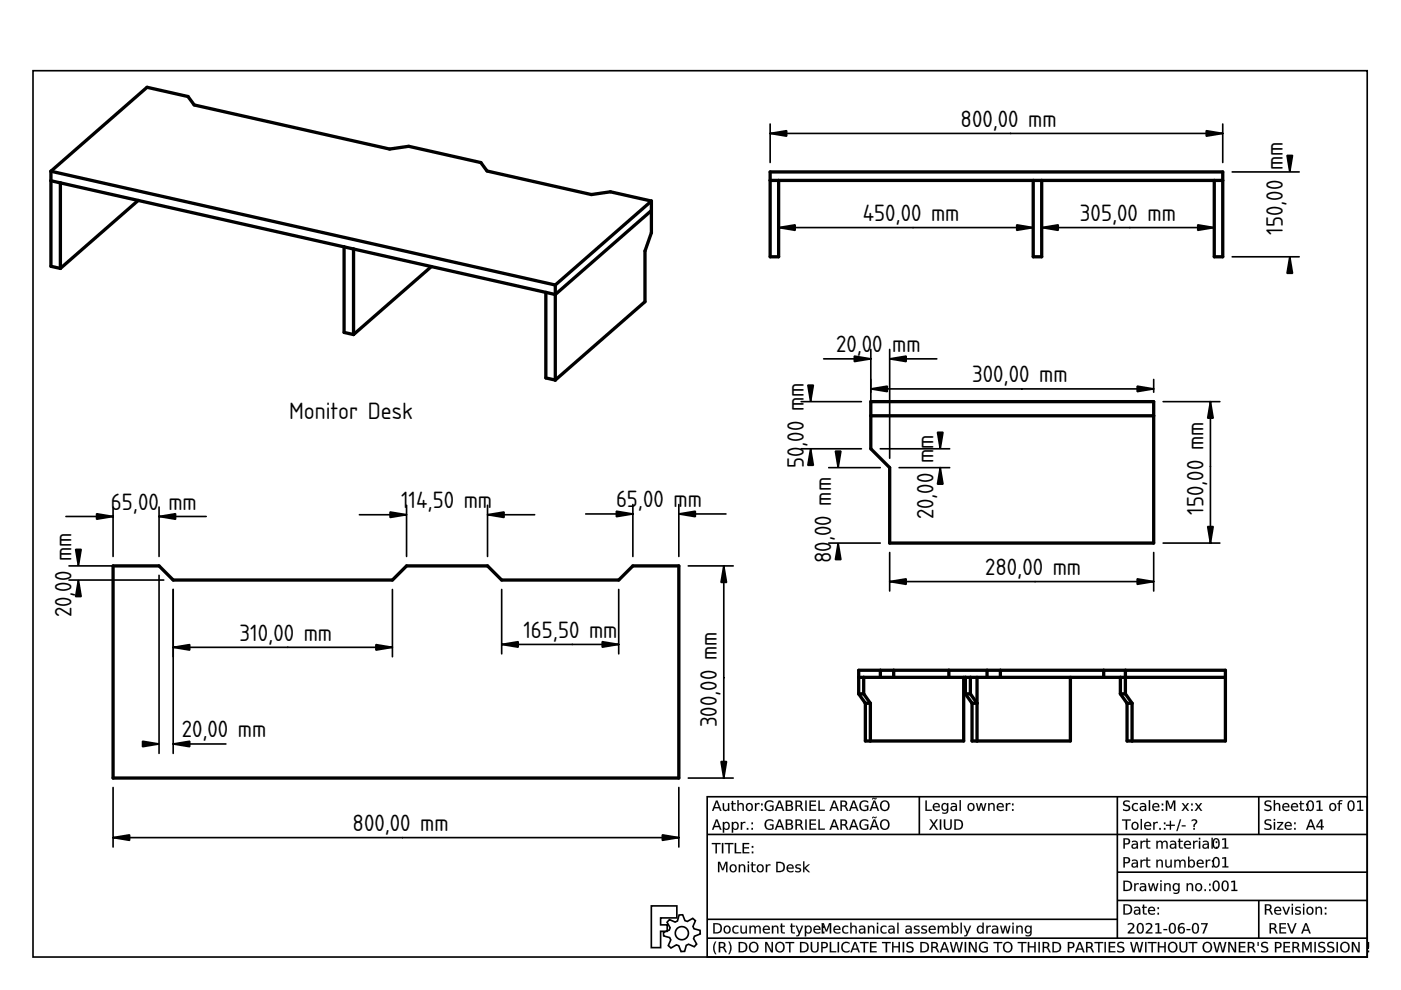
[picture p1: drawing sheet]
<svg xmlns="http://www.w3.org/2000/svg" width="297mm" height="210mm" viewBox="0 0 297 210" stroke-linecap="round" stroke-linejoin="round" font-family="sans-serif">
<defs><g id="words">
<g font-size="4.7">
<text x="203.7" y="26.8">800,00 mm</text>
<text x="272" y="36.1" transform="rotate(-90 272 36.1)">mm</text>
<text x="182.9" y="46.8">450,00 mm</text>
<text x="229" y="46.8">305,00 mm</text>
<text x="272" y="49.8" transform="rotate(-90 272 49.8)">150,00</text>
<text x="177.2" y="74.6">20,0</text>
<text x="184.9" y="74.6">0</text>
<text x="189.2" y="74.6">mm</text>
<text x="206.1" y="81">300,00 mm</text>
<text x="61.3" y="88.9">Monitor Desk</text>
<text x="170.4" y="84.2" transform="rotate(-90 170.4 84.2)">m</text>
<text x="170.4" y="94.7" transform="rotate(-90 170.4 94.7)">,00 m</text>
<text x="170.4" y="99.3" transform="rotate(-90 170.4 99.3)">50</text>
<text x="197.9" y="98.2" transform="rotate(-90 197.9 98.2)">mm</text>
<text x="85" y="107.7">1</text>
<text x="86.6" y="107.7">14,50 mm</text>
<text x="130.6" y="107.5">65</text>
<text x="135.3" y="107.5">,00 mm</text>
<text x="23.5" y="108.1">65,00</text>
<text x="35.7" y="108.1">mm</text>
<text x="197.9" y="110.1" transform="rotate(-90 197.9 110.1)">20,00</text>
<text x="255.2" y="109.2" transform="rotate(-90 255.2 109.2)">150,00 mm</text>
<text x="15.2" y="119" transform="rotate(-90 15.2 119)">mm</text>
<text x="176.3" y="119.4" transform="rotate(-90 176.3 119.4)">80</text>
<text x="176.3" y="114.7" transform="rotate(-90 176.3 114.7)">,00 mm</text>
<text x="208.9" y="121.9">280,00 mm</text>
<text x="15.2" y="130.9" transform="rotate(-90 15.2 130.9)">20,00</text>
<text x="50.8" y="135.8">310,00 mm</text>
<text x="111" y="135.2">165,50 mm</text>
<text x="152" y="154.2" transform="rotate(-90 152 154.2)">300,00 mm</text>
<text x="38.5" y="156.3">20,00 mm</text>
<text x="74.8" y="176.1">800,00 mm</text>
</g>
</g></defs>
<g fill="none" stroke="#000" stroke-width=".35">
<path d="M7 15h282.9v187.9h-282.9zM149.9 168.9h140v34h-140zM149.9 176.9h140M194.9 168.9v8M236.9 168.9v30M266.9 168.9v8M138.1 192.1h5.4v2.5h-3.4v1.5h1.4v1.4h-1.4v3.4h-2zM141.9 195l1.2 .5 .5-.2 .4-1.3h.7l.5 1.2 .5 .2 1.2-.7 .5 .5-.5 1.2 .2 .5 1.3 .4 .1 .7-1.3 .5-.1 .5 .6 1.2-.5 .5-1.2-.5-.5 .2-.3 1.3-.8 .1-.5-1.3-.5-.2-1.1 .7-.6-.5 .5-1.2-.2-.5-1.3-.4v-.7l1.2-.5 .2-.5-.7-1.2zM149.9 194.9h87M149.9 198.9h140M236.9 184.9h53M236.9 190.9h53"/>
<path d="M266.9 190.9v8"/>
<circle cx="144.6" cy="197.9" r="1.4"/>
</g>
<g fill="#000">
<path d="M150.9 178.7h1.9v.3h-.8v1.9h-.3v-1.9h-.8zM153.1 178.7h.3v2.2h-.3zM153.6 178.7h1.9v.3h-.8v1.9h-.3v-1.9h-.8zM155.8 178.7h.3v2h1v.2h-1.3zM157.4 178.7h1.4v.3h-1.1v.6h1.1v.3h-1.1v.8h1.2v.2h-1.5zM159.4 180.6h.3v.3h-.3zM159.4 179.4h.3v.3h-.3z"/>
<path d="M150.9 178.7h1.9v.3h-.8v1.9h-.3v-1.9h-.8zM150.9 178.7v.3h.8v1.9h.3v-1.9h.8v-.3zM153 178.7h.4v2.2h-.4zM153.1 178.7v2.2h.3v-2.2zM153.6 178.7h1.9v.3h-.8v1.9h-.3v-1.9h-.8zM153.6 178.7v.3h.8v1.9h.3v-1.9h.8v-.3zM155.8 178.7h.3v2h1.1v.2h-1.4zM155.8 178.7v2.2h1.3v-.2h-1v-2zM157.4 178.7h1.4v.3h-1.1v.6h1.1v.3h-1.1v.8h1.2v.2h-1.5zM157.4 178.7v2.2h1.5v-.2h-1.2v-.8h1.1v-.3h-1.1v-.6h1.1v-.3zM159.4 180.5h.3v.4h-.3zM159.4 180.6v.3h.3v-.3zM159.4 179.4h.3v.4h-.3zM159.4 179.4v.3h.3v-.3z"/>
<path d="M152 170l-.4 1.1h.8zM151.8 169.7h.3l.9 2.2h-.3l-.2-.5h-1l-.2 .5h-.3zM153.2 170.3h.3v1a.42 .42 0 0 0 .5 .4 .42 .42 0 0 0 .3-.5v-.9h.3v1.6h-.3v-.2a.59 .59 0 0 1-.7 .2 .59 .59 0 0 1-.4-.6zM155.2 169.8h.2v.5h.6v.2h-.6v1.1l.6 .1v.2h-.6l-.2-.2v-1.2h-.2v-.2h.2zM156.3 169.6h.3v.9a.59 .59 0 0 1 .7-.2 .59 .59 0 0 1 .4 .6v1h-.3v-1a.42 .42 0 0 0-.4-.4 .42 .42 0 0 0-.4 .5v.9h-.3zM158.5 170.6a.58 .58 0 0 0 0 .8 .58 .58 0 0 0 .7 .2 .58 .58 0 0 0 .1-.8 .58 .58 0 0 0-.8-.2zM158.1 171.1a.83 .83 0 0 1 1.6 0 .83 .83 0 0 1-1.6 0zM160.1 170.3h.2v.2l.3-.2h.4v.2a.48 .48 0 0 0-.5 .1 .48 .48 0 0 0-.2 .5v.8h-.2zM161.4 171.6h.3v.3h-.3zM161.4 170.4h.3v.3h-.3z"/>
<path d="M152 174l-.4 1.1h.8zM151.8 173.7h.3l.9 2.2h-.3l-.2-.5h-1l-.2 .5h-.3zM153.3 174.3h.2v.2a.72 .72 0 0 1 1-.1 .72 .72 0 0 1 .2 .9 .64 .64 0 0 1-.5 .6 .64 .64 0 0 1-.7-.2v.8h-.2zM153.7 174.6a.58 .58 0 0 0-.1 .8 .58 .58 0 0 0 .7 .2 .58 .58 0 0 0 .1-.8 .58 .58 0 0 0-.7-.2zM155.2 174.3h.2v.2a.72 .72 0 0 1 1-.1 .72 .72 0 0 1 .2 .9 .64 .64 0 0 1-.5 .6 .64 .64 0 0 1-.7-.2v.8h-.2zM155.6 174.6a.58 .58 0 0 0-.1 .8 .58 .58 0 0 0 .7 .2 .58 .58 0 0 0 .1-.8 .58 .58 0 0 0-.7-.2zM157.1 174.3h.2v.2l.3-.2h.4v.2a.48 .48 0 0 0-.5 .1 .48 .48 0 0 0-.2 .5v.8h-.2zM158.3 175.6h.4v.3h-.4zM159.3 175.6h.3v.3h-.3zM159.3 174.4h.3v.3h-.3z"/>
<path d="M151.9 170l-.3 1.1h.8zM152 170l.4 1.1h-.9zM151.8 169.7h.3l.9 2.2h-.4l-.1-.5h-1l-.2 .5h-.4zM151.8 169.7l-.8 2.2h.3l.2-.5h1l.2 .5h.3l-.9-2.2zM153.2 170.3h.3v1a.41 .41 0 0 0 .5 .4 .41 .41 0 0 0 .3-.5v-.9h.3v1.6h-.3v-.2a.6 .6 0 0 1-.7 .2 .6 .6 0 0 1-.4-.6zM153.2 170.3l.1 1a.58 .58 0 0 0 .4 .6 .58 .58 0 0 0 .7-.3l-.1 .3h.3v-1.6h-.3l.1 .9a.44 .44 0 0 1-.4 .6 .44 .44 0 0 1-.5-.5v-1zM155.2 169.8h.3l-.1 .5h.6v.2h-.6l.1 1 .5 .2v.2a.61 .61 0 0 1-.8-.5v-.9h-.2v-.2h.2zM155.2 169.8v.5h-.2v.2h.2v1.2l.2 .2h.6v-.2h-.5l-.1-.3v-.9h.6v-.2h-.6v-.5zM156.3 169.6h.3v.9a.6 .6 0 0 1 .7-.2 .6 .6 0 0 1 .4 .6v1h-.3v-1a.41 .41 0 0 0-.4-.4 .41 .41 0 0 0-.4 .5v.9h-.3zM156.3 169.6v2.3h.3v-.9a.44 .44 0 0 1 .4-.5 .44 .44 0 0 1 .5 .4l-.1 1h.3v-1a.58 .58 0 0 0-.4-.6 .58 .58 0 0 0-.7 .3v-1zM158.6 170.7a.56 .56 0 0 0-.1 .7 .56 .56 0 0 0 .7 .2 .56 .56 0 0 0 .1-.8 .56 .56 0 0 0-.7-.1zM158.5 170.6a.61 .61 0 0 1 .9 .3 .61 .61 0 0 1-.3 .8 .63 .63 0 0 1-.7-.3 .63 .63 0 0 1 .1-.8zM158 171.1a.85 .85 0 0 1 1.7 0 .85 .85 0 0 1-1.7 0zM158.1 171.1a.81 .81 0 0 0 1.6 0 .81 .81 0 0 0-1.6 0zM160.1 170.3h.3v.2l.2-.2 .4-.1v.4a.47 .47 0 0 0-.5 0 .47 .47 0 0 0-.1 .5v.8h-.3zM160.1 170.3v1.6h.2v-.8a.48 .48 0 0 1 .2-.5 .48 .48 0 0 1 .5-.1v-.2h-.4l-.3 .3v-.3zM161.4 171.5h.3v.4h-.3zM161.4 171.6v.3h.3v-.3zM161.4 170.4h.3v.4h-.3zM161.4 170.4v.3h.3v-.3z"/>
<path d="M151.9 174l-.3 1.1h.8zM152 174l.4 1.1h-.9zM151.8 173.7h.3l.9 2.2h-.4l-.1-.5h-1l-.2 .5h-.4zM151.8 173.7l-.8 2.2h.3l.2-.6h1l.2 .6h.3l-.9-2.2zM153.2 174.3h.3v.2a.62 .62 0 0 1 .6-.3 .62 .62 0 0 1 .6 .5 .79 .79 0 0 1-.1 1 .79 .79 0 0 1-1 .1l-.1-.1v.9h-.3zM153.3 174.3v2.2h.2v-.9a.7 .7 0 0 0 1 .2 .7 .7 0 0 0 .2-.9 .63 .63 0 0 0-.5-.6 .63 .63 0 0 0-.7 .3v-.3zM153.7 174.6a.56 .56 0 0 0-.1 .8 .56 .56 0 0 0 .7 .2 .56 .56 0 0 0 .1-.8 .56 .56 0 0 0-.7-.2zM153.6 174.6a.61 .61 0 0 1 .9 .3 .61 .61 0 0 1-.3 .8 .64 .64 0 0 1-.7-.3 .64 .64 0 0 1 .1-.8zM155.1 174.3h.3v.2a.62 .62 0 0 1 .6-.3 .62 .62 0 0 1 .6 .5 .79 .79 0 0 1-.1 1 .79 .79 0 0 1-1 .1l-.1-.1v.9h-.3zM155.2 174.3v2.2h.2v-.9a.7 .7 0 0 0 1 .2 .7 .7 0 0 0 .2-.9 .63 .63 0 0 0-.5-.6 .63 .63 0 0 0-.7 .3v-.3zM155.6 174.6a.56 .56 0 0 0-.1 .8 .56 .56 0 0 0 .7 .2 .56 .56 0 0 0 .1-.8 .56 .56 0 0 0-.7-.2zM155.5 174.6a.61 .61 0 0 1 .9 .3 .61 .61 0 0 1-.3 .8 .64 .64 0 0 1-.7-.3 .64 .64 0 0 1 .1-.8zM157.1 174.3h.3v.2l.2-.2 .4-.1v.3a.47 .47 0 0 0-.5 .1 .47 .47 0 0 0-.1 .5v.8h-.3zM157.1 174.3v1.6h.2v-.8a.48 .48 0 0 1 .2-.5 .48 .48 0 0 1 .5-.1v-.2h-.4l-.3 .3v-.3zM158.3 175.5h.4v.4h-.4zM158.3 175.6v.3h.4v-.3zM159.3 175.5h.4v.4h-.4zM159.3 175.6v.3h.3v-.3zM159.3 174.4h.4v.4h-.4zM159.3 174.4v.3h.3v-.3z"/>
<path d="M162.4 170a1.35 1.35 0 0 1 1.6-.1v.4a.88 .88 0 0 0-1.2-.2 .88 .88 0 0 0-.2 1.2 .88 .88 0 0 0 1.1 .3v-.6h-.5v-.2h.8v.9a1.2 1.2 0 0 1-1.6-.1 1.2 1.2 0 0 1 0-1.6zM162.4 170a1.17 1.17 0 0 0 0 1.6 1.17 1.17 0 0 0 1.6 .1v-.9h-.8v.2h.5v.6a.9 .9 0 0 1-1.2-.3 .9 .9 0 0 1 .2-1.2 .9 .9 0 0 1 1.3 .1v-.3a1.4 1.4 0 0 0-1.6 .1zM165.3 170l-.4 1.1h.8zM165.3 170l.4 1.1h-.8zM165.1 169.7h.4l.8 2.2h-.3l-.2-.5h-1l-.2 .5h-.3zM165.1 169.7l-.8 2.2h.3l.2-.5h1l.2 .5h.3l-.9-2.2zM166.9 170.9v.8h.5a.39 .39 0 0 0 .4-.4 .39 .39 0 0 0-.4-.4zM166.9 170.9h.5a.42 .42 0 0 1 .5 .4 .42 .42 0 0 1-.5 .4h-.5zM166.9 170v.6h.4a.33 .33 0 0 0 .4-.3 .33 .33 0 0 0-.4-.3zM166.9 170h.4a.36 .36 0 0 1 .5 .3 .36 .36 0 0 1-.5 .4h-.4zM166.6 169.7h.8a.55 .55 0 0 1 .6 .4 .55 .55 0 0 1-.3 .7v-.1a.59 .59 0 0 1 .5 .7 .59 .59 0 0 1-.6 .5h-1zM166.6 169.7v2.2h.8a.61 .61 0 0 0 .7-.4 .61 .61 0 0 0-.4-.8 .52 .52 0 0 0 .3-.6 .52 .52 0 0 0-.6-.3zM168.6 169.7h.7a.63 .63 0 0 1 .8 .4 .63 .63 0 0 1-.4 .8l.7 1h-.4l-.5-.8-.5-.1v.9h-.4zM168.7 169.7v2.2h.3l-.1-.9 .7 .1 .4 .8h.4l-.8-1a.59 .59 0 0 0 .4-.7 .59 .59 0 0 0-.7-.4zM169 170v.8l.3-.1a.38 .38 0 0 0 .4-.3 .38 .38 0 0 0-.4-.4zM168.9 170h.4a.41 .41 0 0 1 .5 .4 .41 .41 0 0 1-.5 .4h-.4zM170.7 169.7h.4v2.2h-.4zM170.7 169.7v2.2h.3v-2.2zM171.6 169.7h1.4v.3h-1.1v.6h1.1v.3h-1.1v.8h1.1v.2h-1.4zM171.6 169.7v2.2h1.4v-.2h-1.1v-.8h1.1v-.3l-1.1 .1v-.7h1.1v-.3zM173.5 169.7h.3v2h1.1v.2h-1.4zM173.5 169.7v2.2h1.4v-.2h-1.1v-2zM176.9 170l-.4 1.1h.8zM176.9 170l.4 1.1h-.9zM176.7 169.7h.4l.8 2.2h-.3l-.2-.5h-1l-.2 .5h-.4zM176.7 169.7l-.8 2.2h.3l.2-.5h1l.2 .5h.3l-.9-2.2zM178.2 169.7h.7a.63 .63 0 0 1 .7 .4 .63 .63 0 0 1-.4 .8l.7 1h-.3l-.5-.8-.6-.1v.9h-.3zM178.2 169.7v2.2h.3v-.9l.6 .1 .5 .8h.3l-.7-1a.59 .59 0 0 0 .4-.7 .59 .59 0 0 0-.7-.4zM178.5 170v.8l.4-.1a.38 .38 0 0 0 .4-.3 .38 .38 0 0 0-.4-.4zM178.5 170h.4a.41 .41 0 0 1 .4 .4 .41 .41 0 0 1-.4 .4h-.4zM181 170l-.4 1.1h.8zM181 170l.4 1.1h-.8zM180.8 169.7h.4l.8 2.2h-.3l-.2-.5h-1l-.2 .5h-.3zM180.8 169.7l-.8 2.2h.3l.2-.5h1l.2 .5h.3l-.8-2.2zM182.5 170a1.35 1.35 0 0 1 1.6-.1v.4a.88 .88 0 0 0-1.2-.2 .88 .88 0 0 0-.2 1.2 .88 .88 0 0 0 1.1 .3v-.6h-.5v-.2h.8v.9a1.2 1.2 0 0 1-1.6-.1 1.2 1.2 0 0 1 0-1.6zM182.5 170a1.17 1.17 0 0 0 0 1.6 1.17 1.17 0 0 0 1.6 .1v-.9h-.8v.2h.5v.6a.9 .9 0 0 1-1.2-.3 .9 .9 0 0 1 .2-1.2 .9 .9 0 0 1 1.3 .1v-.3a1.4 1.4 0 0 0-1.6 .1zM185.4 170l-.4 1.1h.8zM185.4 170l.4 1.1h-.8zM185.2 169.7h.4l.8 2.2h-.3l-.2-.5h-1l-.2 .5h-.3zM185.2 169.7l-.8 2.2h.3l.2-.5h1l.2 .5h.3l-.9-2.2zM185 169.2h.2l.4 .1 .3-.2a.33 .33 0 0 1-.2 .4 .33 .33 0 0 1-.4-.1l-.4 .1zM185 169.3l-.1 .2 .3-.2 .2 .1a.29 .29 0 0 0 .3 0 .29 .29 0 0 0 .1-.2l-.2 .1zM187.1 170.2a.85 .85 0 0 0-.2 1 .85 .85 0 0 0 1.1 .4 .83 .83 0 0 0 .3-1.1 .83 .83 0 0 0-1.2-.3zM187.1 170.2a.77 .77 0 0 1 1-.1 .77 .77 0 0 1 .2 1 .76 .76 0 0 1-1 .6 .76 .76 0 0 1-.4-1.1zM186.5 170.8a1.11 1.11 0 0 1 2.2 0 1.11 1.11 0 0 1-2.2 0zM186.5 170.8a1.1 1.1 0 0 0 2.2 0 1.1 1.1 0 0 0-2.2 0z"/>
<path d="M162.4 174a1.35 1.35 0 0 1 1.6-.1v.4a.88 .88 0 0 0-1.2-.2 .88 .88 0 0 0-.2 1.2 .88 .88 0 0 0 1.1 .3v-.6h-.5v-.2h.8v.9a1.2 1.2 0 0 1-1.6-.1 1.2 1.2 0 0 1 0-1.6zM162.4 174a1.17 1.17 0 0 0 0 1.6 1.17 1.17 0 0 0 1.6 .1v-.9h-.8v.2h.5v.6a.9 .9 0 0 1-1.2-.3 .9 .9 0 0 1 .2-1.2 .9 .9 0 0 1 1.3 .1v-.3a1.4 1.4 0 0 0-1.6 .1zM165.3 174l-.4 1.1h.8zM165.3 174l.4 1.1h-.8zM165.1 173.7h.4l.8 2.2h-.3l-.2-.5h-1l-.2 .5h-.3zM165.1 173.7l-.8 2.2h.3l.2-.6h1l.2 .6h.3l-.9-2.2zM166.9 174.9v.8h.5a.39 .39 0 0 0 .4-.4 .39 .39 0 0 0-.4-.4zM166.9 174.9h.5a.42 .42 0 0 1 .5 .4 .42 .42 0 0 1-.5 .4h-.5zM166.9 174v.6h.4a.33 .33 0 0 0 .4-.3 .33 .33 0 0 0-.4-.3zM166.9 174h.4a.36 .36 0 0 1 .5 .3 .36 .36 0 0 1-.5 .4h-.4zM166.6 173.7h.8a.55 .55 0 0 1 .6 .4 .55 .55 0 0 1-.3 .7v-.1a.59 .59 0 0 1 .5 .7 .59 .59 0 0 1-.6 .5h-1zM166.6 173.7v2.2h.8a.61 .61 0 0 0 .7-.4 .61 .61 0 0 0-.4-.8 .52 .52 0 0 0 .3-.6 .52 .52 0 0 0-.6-.3zM168.6 173.7h.7a.63 .63 0 0 1 .8 .4 .63 .63 0 0 1-.4 .8l.7 1h-.4l-.5-.8-.5-.1v.9h-.4zM168.7 173.7v2.2h.3l-.1-.9 .7 .1 .4 .8h.4l-.8-1a.59 .59 0 0 0 .4-.7 .59 .59 0 0 0-.7-.4zM169 174v.8l.3-.1a.38 .38 0 0 0 .4-.3 .38 .38 0 0 0-.4-.4zM168.9 174h.4a.41 .41 0 0 1 .5 .4 .41 .41 0 0 1-.5 .4h-.4zM170.7 173.7h.4v2.2h-.4zM170.7 173.7v2.2h.3v-2.2zM171.6 173.7h1.4v.3h-1.1v.6h1.1v.3h-1.1v.8h1.1v.2h-1.4zM171.6 173.7v2.2h1.4v-.2h-1.1v-.8h1.1v-.3h-1.1v-.6h1.1v-.3zM173.5 173.7h.3v2h1.1v.2h-1.4zM173.5 173.7v2.2h1.4v-.2h-1.1v-2zM176.9 174l-.4 1.1h.8zM176.9 174l.4 1.1h-.9zM176.7 173.7h.4l.8 2.2h-.3l-.2-.5h-1l-.2 .5h-.4zM176.7 173.7l-.8 2.2h.3l.2-.6h1l.2 .6h.3l-.9-2.2zM178.2 173.7h.7a.63 .63 0 0 1 .7 .4 .63 .63 0 0 1-.4 .8l.7 1h-.3l-.5-.8-.6-.1v.9h-.3zM178.2 173.7v2.2h.3v-.9l.6 .1 .5 .8h.3l-.7-1a.59 .59 0 0 0 .4-.7 .59 .59 0 0 0-.7-.4zM178.5 174v.8l.4-.1a.38 .38 0 0 0 .4-.3 .38 .38 0 0 0-.4-.4zM178.5 174h.4a.41 .41 0 0 1 .4 .4 .41 .41 0 0 1-.4 .4h-.4zM181 174l-.4 1.1h.8zM181 174l.4 1.1h-.8zM180.8 173.7h.4l.8 2.2h-.3l-.2-.5h-1l-.2 .5h-.3zM180.8 173.7l-.8 2.2h.3l.2-.6h1l.2 .6h.3l-.8-2.2zM182.5 174a1.35 1.35 0 0 1 1.6-.1v.4a.88 .88 0 0 0-1.2-.2 .88 .88 0 0 0-.2 1.2 .88 .88 0 0 0 1.1 .3v-.6h-.5v-.2h.8v.9a1.2 1.2 0 0 1-1.6-.1 1.2 1.2 0 0 1 0-1.6zM182.5 174a1.17 1.17 0 0 0 0 1.6 1.17 1.17 0 0 0 1.6 .1v-.9h-.8v.2h.5v.6a.9 .9 0 0 1-1.2-.3 .9 .9 0 0 1 .2-1.2 .9 .9 0 0 1 1.3 .1v-.3a1.4 1.4 0 0 0-1.6 .1zM185.4 174l-.4 1.1h.8zM185.4 174l.4 1.1h-.8zM185.2 173.7h.4l.8 2.2h-.3l-.2-.5h-1l-.2 .5h-.3zM185.2 173.7l-.8 2.2h.3l.2-.6h1l.2 .6h.3l-.9-2.2zM185 173.2h.2l.4 .1 .3-.2a.33 .33 0 0 1-.2 .4 .33 .33 0 0 1-.4-.1l-.4 .1zM185 173.3l-.1 .2 .3-.2 .2 .1a.29 .29 0 0 0 .3 0 .29 .29 0 0 0 .1-.2l-.2 .1zM187.1 174.2a.85 .85 0 0 0-.2 1 .85 .85 0 0 0 1.1 .4 .83 .83 0 0 0 .3-1.1 .83 .83 0 0 0-1.2-.3zM187.1 174.2a.77 .77 0 0 1 1-.1 .77 .77 0 0 1 .2 1 .76 .76 0 0 1-1 .6 .76 .76 0 0 1-.4-1.1zM186.5 174.8a1.11 1.11 0 0 1 2.2 0 1.11 1.11 0 0 1-2.2 0zM186.5 174.8a1.1 1.1 0 0 0 2.2 0 1.1 1.1 0 0 0-2.2 0z"/>
<path d="M162.4 170l.5-.3h.5l.6 .2v.3a.89 .89 0 0 0-1.2-.1 .89 .89 0 0 0-.2 1.2 .89 .89 0 0 0 1.1 .3v-.6h-.5v-.2h.8v.9a1.18 1.18 0 0 1-1.6-.1 1.18 1.18 0 0 1 0-1.6zM165.3 170l-.4 1.1h.8zM165.1 169.7h.3l.9 2.2h-.3l-.2-.5h-1l-.2 .5h-.3zM166.9 170.9v.8h.5a.41 .41 0 0 0 .4-.4 .41 .41 0 0 0-.4-.4zM166.9 170v.6h.4a.34 .34 0 0 0 .5-.3 .34 .34 0 0 0-.5-.3zM166.6 169.7h.8a.53 .53 0 0 1 .6 .4 .53 .53 0 0 1-.3 .6 .61 .61 0 0 1 .4 .8 .61 .61 0 0 1-.7 .4h-.8zM168.7 169.7h.6a.61 .61 0 0 1 .7 .5 .61 .61 0 0 1-.3 .7l.7 1h-.4l-.3-.7-.4-.2h-.3v.9h-.3zM169 170v.8h.3a.39 .39 0 0 0 .5-.4 .39 .39 0 0 0-.5-.4zM170.7 169.7h.3v2.2h-.3zM171.6 169.7h1.4v.3h-1.1v.6h1.1v.3h-1.1v.8h1.1v.2h-1.4zM173.5 169.7h.3v2h1.1v.2h-1.4zM176.9 170l-.4 1.1h.8zM176.7 169.7h.3l.9 2.2h-.3l-.2-.5h-1l-.2 .5h-.3zM178.2 169.7h.7a.61 .61 0 0 1 .7 .5 .61 .61 0 0 1-.4 .7l.7 1h-.3l-.4-.7-.4-.2h-.3v.9h-.3zM178.5 170v.8h.4a.39 .39 0 0 0 .4-.4 .39 .39 0 0 0-.4-.4zM181 170l-.4 1.1h.8zM180.8 169.7h.4l.8 2.2h-.3l-.2-.5h-1l-.2 .5h-.3zM182.5 170l.5-.3h.5l.6 .2v.3a.89 .89 0 0 0-1.2-.1 .89 .89 0 0 0-.2 1.2 .89 .89 0 0 0 1.1 .3v-.6h-.5v-.2h.8v.9a1.18 1.18 0 0 1-1.6-.1 1.18 1.18 0 0 1 0-1.6zM185.4 170l-.4 1.1h.8zM185.2 169.7h.3l.9 2.2h-.3l-.2-.5h-1l-.2 .5h-.3zM185 169.3l.2-.1 .4 .1 .3-.1a.52 .52 0 0 1-.8 .2l-.2 .1zM187.1 170.2a.86 .86 0 0 0-.2 1.1 .86 .86 0 0 0 1.1 .3 .88 .88 0 0 0 .3-1.1 .88 .88 0 0 0-1.1-.5zM186.5 170.8a1.1 1.1 0 0 1 2.2 0 1.1 1.1 0 0 1-2.2 0z"/>
<path d="M162.4 174l.5-.3h.5l.6 .2v.3a.89 .89 0 0 0-1.2-.1 .89 .89 0 0 0-.2 1.2 .89 .89 0 0 0 1.1 .3v-.6h-.5v-.2h.8v.9a1.18 1.18 0 0 1-1.6-.1 1.18 1.18 0 0 1 0-1.6zM165.3 174l-.4 1.1h.8zM165.1 173.7h.3l.9 2.2h-.3l-.2-.5h-1l-.2 .5h-.3zM166.9 174.9v.8h.5a.41 .41 0 0 0 .4-.4 .41 .41 0 0 0-.4-.4zM166.9 174v.6h.4a.34 .34 0 0 0 .5-.3 .34 .34 0 0 0-.5-.3zM166.6 173.7h.8a.53 .53 0 0 1 .6 .4 .53 .53 0 0 1-.3 .6 .61 .61 0 0 1 .4 .8 .61 .61 0 0 1-.7 .4h-.8zM168.7 173.7h.6a.61 .61 0 0 1 .7 .4 .61 .61 0 0 1-.3 .8l.7 1h-.4l-.3-.7-.4-.2h-.3v.9h-.3zM169 174v.8h.3a.39 .39 0 0 0 .5-.4 .39 .39 0 0 0-.5-.4zM170.7 173.7h.3v2.2h-.3zM171.6 173.7h1.4v.3h-1.1v.6h1.1v.3h-1.1v.8h1.1v.2h-1.4zM173.5 173.7h.3v2h1.1v.2h-1.4zM176.9 174l-.4 1.1h.8zM176.7 173.7h.3l.9 2.2h-.3l-.2-.5h-1l-.2 .5h-.3zM178.2 173.7h.7a.61 .61 0 0 1 .7 .4 .61 .61 0 0 1-.4 .8l.7 1h-.3l-.4-.7-.4-.2h-.3v.9h-.3zM178.5 174v.8h.4a.39 .39 0 0 0 .4-.4 .39 .39 0 0 0-.4-.4zM181 174l-.4 1.1h.8zM180.8 173.7h.4l.8 2.2h-.3l-.2-.5h-1l-.2 .5h-.3zM182.5 174l.5-.3h.5l.6 .2v.3a.89 .89 0 0 0-1.2-.1 .89 .89 0 0 0-.2 1.2 .89 .89 0 0 0 1.1 .3v-.6h-.5v-.2h.8v.9a1.18 1.18 0 0 1-1.6-.1 1.18 1.18 0 0 1 0-1.6zM185.4 174l-.4 1.1h.8zM185.2 173.7h.3l.9 2.2h-.3l-.2-.5h-1l-.2 .5h-.3zM185 173.2h.2l.4 .1 .3-.1a.52 .52 0 0 1-.8 .2l-.2 .1zM187.1 174.2a.86 .86 0 0 0-.2 1.1 .86 .86 0 0 0 1.1 .3 .88 .88 0 0 0 .3-1.1 .88 .88 0 0 0-1.1-.5zM186.5 174.8a1.1 1.1 0 0 1 2.2 0 1.1 1.1 0 0 1-2.2 0z"/>
<path d="M196.2 169.7h.3v2h1.1v.2h-1.4zM198 170.5a.76 .76 0 0 1 .9-.2 .76 .76 0 0 1 .4 .9h-1.3a.7 .7 0 0 0 1.2 .4v.2a.93 .93 0 0 1-1.2-.1 .93 .93 0 0 1 0-1.2zM198.2 170.6l-.2 .4h1l-.3-.5zM200 170.6a.54 .54 0 0 0-.1 .8 .54 .54 0 0 0 .8 0 .55 .55 0 0 0 0-.7 .55 .55 0 0 0-.7-.1zM199.8 170.5l.5-.3 .5 .3v-.2h.3v1.4a.83 .83 0 0 1-1.3 .8v-.3a.6 .6 0 0 0 .7 .1 .6 .6 0 0 0 .3-.7 .71 .71 0 0 1-1 .2 .71 .71 0 0 1-.2-1zM201.9 171.2l-.1 .1a.44 .44 0 0 0 .5 .4 .44 .44 0 0 0 .3-.6zM201.6 170.4a.79 .79 0 0 1 1.3 .6v.9h-.3v-.2a.58 .58 0 0 1-.7 .3 .58 .58 0 0 1-.4-.7 .58 .58 0 0 1 .8-.4h.3a.58 .58 0 0 0-.4-.5 .58 .58 0 0 0-.6 .2zM203.5 169.6h.2v2.3h-.2zM205.5 170.6a.58 .58 0 0 0-.1 .8 .58 .58 0 0 0 .8 .2 .58 .58 0 0 0 .1-.8 .58 .58 0 0 0-.8-.2zM205 171.1a.85 .85 0 0 1 1.7 0 .85 .85 0 0 1-1.7 0zM206.9 170.3h.3l.3 1.3 .4-1.3h.3l.3 1.3 .3-1.3h.3l-.4 1.6h-.3l-.4-1.3-.3 1.3h-.4zM209.5 170.3h.3v.2a.59 .59 0 0 1 .7-.2 .59 .59 0 0 1 .4 .6v1h-.3v-1a.42 .42 0 0 0-.4-.4 .42 .42 0 0 0-.4 .5v.9h-.3zM211.5 170.5a.76 .76 0 0 1 .9-.2 .76 .76 0 0 1 .4 .9h-1.2a.7 .7 0 0 0 1.2 .4v.2a.93 .93 0 0 1-1.3-.1 .93 .93 0 0 1 0-1.2zM211.8 170.6l-.2 .4h1l-.3-.5zM213.3 170.3h.2v.2l.3-.2h.4v.2a.48 .48 0 0 0-.5 .1 .48 .48 0 0 0-.2 .5v.8h-.2zM214.6 171.6h.3v.3h-.3zM214.6 170.4h.3v.3h-.3z"/>
<path d="M196.2 169.7h.3v2h1.1v.2h-1.4zM196.2 169.7v2.2h1.4v-.2h-1.1v-2zM198 170.5a.77 .77 0 0 1 .9-.2 .77 .77 0 0 1 .4 .9h-1.3a.69 .69 0 0 0 .5 .5 .69 .69 0 0 0 .7-.1 .54 .54 0 0 1-.8 .4 .91 .91 0 0 1-.4-1.5zM198 170.5a.91 .91 0 0 0 0 1.2 .91 .91 0 0 0 1.2 .1v-.2a.71 .71 0 0 1-.7 .1 .71 .71 0 0 1-.5-.5h1.3a.74 .74 0 0 0-.4-.9 .74 .74 0 0 0-.9 .2zM198.2 170.6l-.2 .4h1l-.3-.5zM198.2 170.6a.47 .47 0 0 1 .5-.1 .47 .47 0 0 1 .3 .5h-1zM200 170.6a.53 .53 0 0 0-.1 .8 .53 .53 0 0 0 .8 0 .53 .53 0 0 0 0-.7 .53 .53 0 0 0-.7-.1zM200 170.6a.59 .59 0 0 1 .8 .3 .59 .59 0 0 1-.3 .8 .62 .62 0 0 1-.6-.3 .62 .62 0 0 1 .1-.8zM199.8 170.5a.61 .61 0 0 1 1 0v-.2h.3v1.4a.88 .88 0 0 1-1.3 .8v-.3a.61 .61 0 0 0 .7 0 .61 .61 0 0 0 .3-.6 .62 .62 0 0 1-.6 .3 .62 .62 0 0 1-.5-.4l-.1-.7zM199.8 170.5a.78 .78 0 0 0-.1 1 .78 .78 0 0 0 1 .3l.1-.2a.61 .61 0 0 1-.3 .7 .61 .61 0 0 1-.7-.1v.2a.82 .82 0 0 0 1.2-.7l.1-1.4h-.3v.3a.6 .6 0 0 0-1-.1zM201.9 171.2l-.1 .1a.42 .42 0 0 0 .5 .4 .42 .42 0 0 0 .3-.6zM201.9 171.2l.7-.1a.46 .46 0 0 1-.2 .6 .46 .46 0 0 1-.6-.3zM201.6 170.4v-.1a.81 .81 0 0 1 1.3 .7v.9h-.3v-.2a.59 .59 0 0 1-.7 .3 .59 .59 0 0 1-.4-.7 .59 .59 0 0 1 .8-.4h.3a.58 .58 0 0 0-.4-.4 .58 .58 0 0 0-.6 .1zM201.6 170.4v.2a.62 .62 0 0 1 1 .3 .74 .74 0 0 0-.7 0 .74 .74 0 0 0-.3 .8 .62 .62 0 0 0 1-.1v.3h.3a1.81 1.81 0 0 0-.2-1.5l-.5-.1zM203.4 169.6h.3v2.3h-.3zM203.5 169.6v2.3h.2v-2.3zM205.5 170.7a.56 .56 0 0 0 0 .7 .56 .56 0 0 0 .7 .2 .56 .56 0 0 0 .1-.8 .56 .56 0 0 0-.8-.1zM205.5 170.6a.61 .61 0 0 1 .9 .3 .61 .61 0 0 1-.3 .8 .63 .63 0 0 1-.7-.3 .63 .63 0 0 1 .1-.8zM205 171.1a.85 .85 0 0 1 1.7 0 .85 .85 0 0 1-1.7 0zM205.1 171.1a.81 .81 0 0 0 1.6 0 .81 .81 0 0 0-1.6 0zM206.9 170.3h.3l.3 1.3 .3-1.3h.4l.3 1.3 .3-1.3h.3l-.4 1.6h-.3l-.4-1.3-.3 1.3h-.4zM206.9 170.3l.4 1.6h.4l.3-1.4 .4 1.4h.3l.4-1.6h-.3l-.3 1.3-.3-1.3h-.3l-.4 1.3-.3-1.3zM209.5 170.3h.3v.2a.6 .6 0 0 1 .7-.2 .6 .6 0 0 1 .4 .6v1h-.3v-1a.41 .41 0 0 0-.4-.4 .41 .41 0 0 0-.4 .5v.9h-.3zM209.5 170.3v1.6h.3v-.9a.44 .44 0 0 1 .4-.5 .44 .44 0 0 1 .4 .4v1h.3v-1a.58 .58 0 0 0-.4-.6 .58 .58 0 0 0-.7 .3v-.3zM211.5 170.5a.77 .77 0 0 1 1-.2 .77 .77 0 0 1 .3 .9h-1.2a.69 .69 0 0 0 .5 .5 .69 .69 0 0 0 .7-.1 .54 .54 0 0 1-.9 .4 .91 .91 0 0 1-.4-1.5zM211.5 170.5a.91 .91 0 0 0 0 1.2 .91 .91 0 0 0 1.3 .1v-.2a.71 .71 0 0 1-.8 .1 .71 .71 0 0 1-.4-.5h1.2a.74 .74 0 0 0-.4-.9 .74 .74 0 0 0-.9 .2zM211.8 170.6l-.2 .4h1l-.3-.5zM211.7 170.6a.47 .47 0 0 1 .6-.1 .47 .47 0 0 1 .3 .5h-1zM213.2 170.3h.3v.2l.2-.2 .5-.1v.4a.47 .47 0 0 0-.5 0 .47 .47 0 0 0-.2 .5v.8h-.3zM213.3 170.3v1.6h.2v-.8a.48 .48 0 0 1 .2-.5 .48 .48 0 0 1 .5-.1v-.2h-.4l-.3 .3v-.3zM214.6 171.5h.3v.4h-.3zM214.6 171.6v.3h.3v-.3zM214.6 170.4h.3v.4h-.3zM214.6 170.4v.3h.3v-.3z"/>
<path d="M197.1 173.7h.3l.6 .9 .5-.9h.3l-.7 1.1 .8 1.1h-.3l-.7-.9-.6 .9h-.3l.8-1.1zM199.3 173.7h.3v2.2h-.3zM200.1 173.7h.3v1.4a.55 .55 0 0 0 .6 .6 .55 .55 0 0 0 .5-.6v-1.4h.3v1.4a.84 .84 0 0 1-.8 .9 .84 .84 0 0 1-.9-.9zM202.6 174v1.7a.91 .91 0 0 0 1.3-.9 .91 .91 0 0 0-1.3-.8zM202.3 173.7h.7a1.1 1.1 0 0 1 1.2 1.1 1.1 1.1 0 0 1-1.2 1.1h-.7z"/>
<path d="M197.1 173.7h.3l.6 .9 .5-.9h.4l-.8 1.1 .8 1.1h-.4l-.6-.9-.6 .9h-.3l.8-1.1zM197.1 173.7l.7 1.1-.8 1.1h.3l.6-.9 .7 .9h.3l-.8-1.1 .7-1.1h-.3l-.5 .9-.6-.9zM199.2 173.7h.4v2.2h-.4zM199.3 173.7v2.2h.3v-2.2zM200.1 173.7h.3v1.4a.54 .54 0 0 0 .6 .6 .54 .54 0 0 0 .5-.6v-1.4h.3v1.4a.85 .85 0 0 1-.8 .9 .85 .85 0 0 1-.9-.9zM200.1 173.7v1.4a.82 .82 0 0 0 .9 .9 .82 .82 0 0 0 .8-.9v-1.4h-.3v1.4a.57 .57 0 0 1-.5 .6 .57 .57 0 0 1-.6-.6v-1.4zM202.6 174v1.7a.89 .89 0 0 0 1.3-.9 .89 .89 0 0 0-1.3-.8zM202.6 174a.92 .92 0 0 1 1.3 .8 .92 .92 0 0 1-1.3 .9zM202.3 173.7a1.36 1.36 0 0 1 1.9 1.1 1.03 1.03 0 0 1-1.2 1.1h-.7zM202.3 173.7v2.2h.7a1.09 1.09 0 0 0 1.2-1.1 1.09 1.09 0 0 0-1.2-1z"/>
<path d="M237.9 173.7h1.8v.3h-.7v1.9h-.3v-1.9h-.8zM240.3 174.6a.58 .58 0 0 0-.1 .8 .58 .58 0 0 0 .8 .2 .58 .58 0 0 0 .1-.8 .58 .58 0 0 0-.8-.2zM239.8 175.1a.85 .85 0 0 1 1.7 0 .85 .85 0 0 1-1.7 0zM241.8 173.6h.3v2.3h-.3zM242.8 174.5a.76 .76 0 0 1 .9-.2 .76 .76 0 0 1 .4 .9h-1.3a.7 .7 0 0 0 1.2 .4v.2a.93 .93 0 0 1-1.2-.1 .93 .93 0 0 1 0-1.2zM243 174.6l-.1 .4h.9l-.3-.5zM244.5 174.3h.3v.2l.2-.2h.5v.2a.48 .48 0 0 0-.5 .1 .48 .48 0 0 0-.2 .5v.8h-.3zM245.8 175.6h.3v.3h-.3zM246.8 175.6h.3v.3h-.3zM246.8 174.4h.3v.3h-.3z"/>
<path d="M237.9 173.7h1.9v.3h-.8v1.9h-.3v-1.9h-.8zM237.9 173.7v.3h.8v1.9h.3l-.1-1.9h.8v-.3zM240.3 174.7a.56 .56 0 0 0-.1 .7 .56 .56 0 0 0 .8 .2 .56 .56 0 0 0 .1-.8 .56 .56 0 0 0-.8-.1zM240.3 174.6a.61 .61 0 0 1 .8 .3 .61 .61 0 0 1-.3 .8 .63 .63 0 0 1-.6-.3 .63 .63 0 0 1 .1-.8zM239.8 175.1a.85 .85 0 0 1 1.7 0 .85 .85 0 0 1-1.7 0zM239.8 175.1a.85 .85 0 0 0 1.7 0 .85 .85 0 0 0-1.7 0zM241.8 173.6h.3v2.3h-.3zM241.8 173.6v2.3h.3v-2.3zM242.8 174.5a.77 .77 0 0 1 .9-.2 .77 .77 0 0 1 .4 .9h-1.2a.69 .69 0 0 0 .4 .5 .69 .69 0 0 0 .7-.1 .54 .54 0 0 1-.8 .4 .91 .91 0 0 1-.4-1.5zM242.8 174.5a.91 .91 0 0 0 0 1.2 .91 .91 0 0 0 1.2 .1v-.2a.71 .71 0 0 1-.7 .1 .71 .71 0 0 1-.5-.5h1.3a.74 .74 0 0 0-.4-.9 .74 .74 0 0 0-.9 .2zM243 174.6l-.1 .4h.9l-.3-.5zM243 174.6a.47 .47 0 0 1 .5-.1 .47 .47 0 0 1 .3 .5h-1zM244.5 174.3h.3v.2l.2-.2 .5-.1v.3a.47 .47 0 0 0-.5 .1 .47 .47 0 0 0-.2 .5v.8h-.3zM244.5 174.3v1.6h.3v-.8a.48 .48 0 0 1 .1-.5 .48 .48 0 0 1 .6-.1v-.2h-.5l-.2 .3v-.3zM245.8 175.5h.3v.4h-.3zM245.8 175.6v.3h.3v-.3zM246.8 175.5h.3v.4h-.3zM246.8 175.6v.3h.3v-.3zM246.8 174.4h.3v.4h-.3zM246.8 174.4v.3h.3v-.3z"/>
<path d="M238.5 178v.8h.4a.41 .41 0 0 0 .4-.4 .41 .41 0 0 0-.4-.4zM238.2 177.7h.7a.66 .66 0 0 1 .7 .7 .66 .66 0 0 1-.7 .6h-.4v.9h-.3zM240.3 179.2l-.1 .1a.44 .44 0 0 0 .5 .4 .44 .44 0 0 0 .3-.6zM240 178.4a.79 .79 0 0 1 1.3 .6v.9h-.3v-.2a.58 .58 0 0 1-.7 .3 .58 .58 0 0 1-.4-.7 .58 .58 0 0 1 .7-.4h.4a.58 .58 0 0 0-.4-.5 .58 .58 0 0 0-.6 .2zM241.8 178.3h.3v.2l.2-.2h.5v.2a.48 .48 0 0 0-.5 .1 .48 .48 0 0 0-.2 .5v.8h-.3zM243.1 177.8h.2v.5h.6v.2h-.6v1l.6 .2v.2h-.6l-.2-.2v-1.2h-.2v-.2h.2zM245.2 178.3h.2v.2a.56 .56 0 0 1 .6-.3 .56 .56 0 0 1 .5 .4 .58 .58 0 0 1 .7-.3 .58 .58 0 0 1 .4 .6v1h-.3v-1a.41 .41 0 0 0-.4-.4 .41 .41 0 0 0-.4 .5v.9h-.3v-1a.41 .41 0 0 0-.4-.4 .41 .41 0 0 0-.4 .5v.9h-.2zM248.4 179.2l-.1 .1a.44 .44 0 0 0 .5 .4 .44 .44 0 0 0 .3-.6zM248.1 178.4a.79 .79 0 0 1 1.3 .6v.9h-.3v-.2a.58 .58 0 0 1-.7 .3 .58 .58 0 0 1-.4-.7 .58 .58 0 0 1 .7-.4h.4a.58 .58 0 0 0-.4-.5 .58 .58 0 0 0-.6 .2zM249.9 177.8h.3v.5h.6v.2h-.6v1l.6 .2v.2h-.6l-.2-.2-.1-1.2h-.2v-.2h.2zM251.2 178.5a.76 .76 0 0 1 .9-.2 .76 .76 0 0 1 .4 .9h-1.2a.7 .7 0 0 0 1.2 .4v.2a.93 .93 0 0 1-1.3-.1 .93 .93 0 0 1 0-1.2zM251.4 178.6l-.1 .4h1l-.3-.5zM253 178.3h.2v.2l.2-.2h.5v.2a.48 .48 0 0 0-.5 .1 .48 .48 0 0 0-.2 .5v.8h-.2zM254.2 178.3h.3v1.6h-.3zM254.2 177.6h.3v.4h-.3zM255.3 179.2l-.1 .1a.44 .44 0 0 0 .6 .4 .44 .44 0 0 0 .2-.6zM255 178.4a.79 .79 0 0 1 1.3 .6v.9h-.3v-.2a.58 .58 0 0 1-.7 .3 .58 .58 0 0 1-.3-.7 .58 .58 0 0 1 .7-.4h.3a.58 .58 0 0 0-.4-.5 .58 .58 0 0 0-.6 .2zM256.9 177.6h.2v2.3h-.2zM257.8 179.6h.3v.3h-.3zM257.8 178.4h.3v.3h-.3z"/>
<path d="M238.5 178v.8h.4a.4 .4 0 0 0 .4-.4 .4 .4 0 0 0-.4-.4zM238.5 178h.4a.43 .43 0 0 1 .4 .4 .43 .43 0 0 1-.4 .4h-.4zM238.2 177.7h.7a.67 .67 0 0 1 .7 .7 .67 .67 0 0 1-.7 .7l-.4-.1v.9h-.3zM238.2 177.7v2.2h.3v-.9a.74 .74 0 0 0 .9-.1 .74 .74 0 0 0 0-1zM240.3 179.2l-.1 .1a.42 .42 0 0 0 .5 .4 .42 .42 0 0 0 .3-.6zM240.3 179.2l.7-.1a.46 .46 0 0 1-.3 .6 .46 .46 0 0 1-.6-.3zM240 178.3a.81 .81 0 0 1 1.3 .7v.9h-.3v-.2a.59 .59 0 0 1-.7 .3 .59 .59 0 0 1-.4-.7 .59 .59 0 0 1 .7-.4h.4a.58 .58 0 0 0-.4-.5 .58 .58 0 0 0-.6 .2zM240 178.4v.2a.62 .62 0 0 1 1 .3 .74 .74 0 0 0-.8 0 .74 .74 0 0 0-.3 .8 .62 .62 0 0 0 1.1-.1v.3h.3a1.81 1.81 0 0 0-.2-1.5l-.5-.1zM241.8 178.3h.3v.2l.2-.2 .5-.1v.3a.47 .47 0 0 0-.5 .1 .47 .47 0 0 0-.2 .5v.8h-.3zM241.8 178.3v1.6h.3v-.8a.48 .48 0 0 1 .1-.5 .48 .48 0 0 1 .6-.1v-.2h-.5l-.2 .3v-.3zM243 177.8h.3v.5h.6v.2h-.6l.1 1 .5 .2v.2a.61 .61 0 0 1-.9-.5l.1-.9h-.3v-.2h.3zM243.1 177.8v.5h-.2v.2h.2v1.2l.2 .2h.6v-.2h-.5l-.1-.3v-.9h.6v-.2h-.6v-.5zM245.2 178.3h.3l-.1 .2a.56 .56 0 0 1 .6-.3 .56 .56 0 0 1 .5 .4 .59 .59 0 0 1 .7-.3 .59 .59 0 0 1 .4 .6v1h-.3v-1a.39 .39 0 0 0-.4-.4 .39 .39 0 0 0-.4 .5v.9h-.3v-1a.39 .39 0 0 0-.4-.4 .39 .39 0 0 0-.3 .5v.9h-.3zM245.2 178.3v1.6h.2v-.9a.42 .42 0 0 1 .4-.5 .42 .42 0 0 1 .5 .4l-.1 1h.3v-.9a.42 .42 0 0 1 .4-.5 .42 .42 0 0 1 .4 .4v1h.3v-1a.57 .57 0 0 0-.5-.6 .57 .57 0 0 0-.6 .3 .55 .55 0 0 0-.5-.3 .55 .55 0 0 0-.6 .3v-.3zM248.4 179.2l-.1 .1a.42 .42 0 0 0 .5 .4 .42 .42 0 0 0 .3-.6zM248.4 179.2l.7-.1a.46 .46 0 0 1-.2 .6 .46 .46 0 0 1-.6-.3zM248.1 178.3a.81 .81 0 0 1 1.3 .7v.9h-.3v-.2a.59 .59 0 0 1-.7 .3 .59 .59 0 0 1-.4-.7 .59 .59 0 0 1 .7-.4h.4a.58 .58 0 0 0-.4-.5 .58 .58 0 0 0-.6 .2zM248.1 178.4v.2a.62 .62 0 0 1 1 .3 .74 .74 0 0 0-.7 0 .74 .74 0 0 0-.3 .8 .62 .62 0 0 0 1-.1v.3h.3a1.81 1.81 0 0 0-.2-1.5l-.5-.1zM249.9 177.8h.3v.5h.6v.2h-.6v1l.6 .2v.2a.61 .61 0 0 1-.9-.5v-.9h-.2v-.2h.2zM249.9 177.8l.1 .5h-.3v.2h.3v1.2l.2 .2h.6v-.2h-.5l-.1-.3v-.9h.6v-.2h-.6v-.5zM251.2 178.5a.77 .77 0 0 1 1-.2 .77 .77 0 0 1 .3 .9h-1.2a.69 .69 0 0 0 .5 .5 .69 .69 0 0 0 .7-.1 .54 .54 0 0 1-.9 .4 .91 .91 0 0 1-.4-1.5zM251.2 178.5a.91 .91 0 0 0 0 1.2 .91 .91 0 0 0 1.3 .1v-.2a.71 .71 0 0 1-.8 .1 .71 .71 0 0 1-.4-.5h1.2a.74 .74 0 0 0-.4-.9 .74 .74 0 0 0-.9 .2zM251.5 178.6l-.2 .4h1l-.3-.5zM251.4 178.6a.47 .47 0 0 1 .6-.1 .47 .47 0 0 1 .3 .5h-1zM252.9 178.3h.3v.2l.2-.2 .5-.1v.3a.47 .47 0 0 0-.5 .1 .47 .47 0 0 0-.2 .5v.8h-.3zM253 178.3v1.6h.2v-.8a.48 .48 0 0 1 .2-.5 .48 .48 0 0 1 .5-.1v-.2h-.4l-.3 .3v-.3zM254.2 178.3h.3v1.6h-.3zM254.2 178.3v1.6h.3v-1.6zM254.2 177.6h.3v.4h-.3zM254.2 177.6v.4h.3v-.4zM255.3 179.2l-.1 .1a.42 .42 0 0 0 .6 .4 .42 .42 0 0 0 .2-.6zM255.3 179.2l.7-.1a.46 .46 0 0 1-.2 .6 .46 .46 0 0 1-.6-.3zM255 178.3a.81 .81 0 0 1 1.3 .7v.9h-.3v-.2a.59 .59 0 0 1-.7 .3 .59 .59 0 0 1-.4-.7 .59 .59 0 0 1 .8-.4h.3a.58 .58 0 0 0-.4-.5 .58 .58 0 0 0-.6 .2zM255 178.4v.2a.62 .62 0 0 1 1.1 .3 .74 .74 0 0 0-.8 0 .74 .74 0 0 0-.3 .8 .62 .62 0 0 0 1.1-.1l-.1 .3h.3a1.81 1.81 0 0 0-.2-1.5l-.5-.1zM256.9 177.6h.3v2.3h-.3zM256.9 177.6v2.3h.2v-2.3zM257.8 179.5h.3v.4h-.3zM257.8 179.6v.3h.3v-.3zM257.8 178.4h.3v.4h-.3zM257.8 178.4v.3h.3v-.3z"/>
<path d="M238.3 169.9l.9-.2 .3 .1v.3a.66 .66 0 0 0-1.1 .3l.1 .1a1.17 1.17 0 0 1 1.1 .8 .99 .99 0 0 1-1.5 .5v-.3a.78 .78 0 0 0 1.2-.2l-.1-.2a1.06 1.06 0 0 1-1.1-1zM240.2 170.5l.7-.2h.4v.3a.63 .63 0 0 0-.9 .1 .63 .63 0 0 0 0 .8 .63 .63 0 0 0 .9 .1v.3a.88 .88 0 0 1-1.2-.2 .88 .88 0 0 1 .1-1.2zM242 171.2l-.1 .1a.44 .44 0 0 0 .6 .4 .44 .44 0 0 0 .2-.6zM241.7 170.4a.79 .79 0 0 1 1.3 .6v.9h-.3v-.2a.58 .58 0 0 1-.7 .3 .58 .58 0 0 1-.3-.7 .58 .58 0 0 1 .7-.4h.3a.58 .58 0 0 0-.4-.5 .58 .58 0 0 0-.6 .2zM243.6 169.6h.2v2.3h-.2zM244.5 170.5a.76 .76 0 0 1 .9-.2 .76 .76 0 0 1 .4 .9h-1.2a.7 .7 0 0 0 1.1 .4v.2a.93 .93 0 0 1-1.2-.1 .93 .93 0 0 1 0-1.2zM244.7 170.6l-.1 .4h.9l-.2-.5zM246.3 171.6h.3v.3h-.3zM246.3 170.4h.3v.3h-.3z"/>
<path d="M238.3 169.9l.3-.2a.56 .56 0 0 1 .9 .4 .65 .65 0 0 0-1.1 .3l.6 .3a.69 .69 0 0 1 .6 .8 .69 .69 0 0 1-1 .5l-.5-.2v-.3a.83 .83 0 0 0 1.2-.2l-.1-.2-.3-.1a.65 .65 0 0 1-.7-.4 .65 .65 0 0 1 .1-.7zM238.3 169.9a.58 .58 0 0 0-.2 .6 .58 .58 0 0 0 .6 .4 .46 .46 0 0 1 .6 .5 .46 .46 0 0 1-.7 .3l-.5-.2v.3a.93 .93 0 0 0 1.5-.6l-.3-.4-.8-.3a.46 .46 0 0 1 .1-.6 .46 .46 0 0 1 .6 .1l.3 .1v-.3l-.6-.1zM240.2 170.5a.99 .99 0 0 1 1.1-.2v.3a.62 .62 0 0 0-.9 .1 .62 .62 0 0 0 0 .8 .62 .62 0 0 0 .9 .1 .45 .45 0 0 1-.3 .4 .45 .45 0 0 1-.5 0 .93 .93 0 0 1-.3-1.5zM240.2 170.5a.87 .87 0 0 0-.1 1.1 .87 .87 0 0 0 1.2 .2v-.2a.64 .64 0 0 1-.9-.1 .64 .64 0 0 1 0-.8 .64 .64 0 0 1 .9-.1v-.3h-.4zM242 171.2l-.1 .1a.42 .42 0 0 0 .6 .4 .42 .42 0 0 0 .2-.6zM242 171.2l.7-.1a.46 .46 0 0 1-.2 .6 .46 .46 0 0 1-.6-.3zM241.7 170.4v-.1a.81 .81 0 0 1 1.3 .7v.9h-.3v-.2a.59 .59 0 0 1-.7 .3 .59 .59 0 0 1-.4-.7 .59 .59 0 0 1 .8-.4h.3a.58 .58 0 0 0-.4-.4 .58 .58 0 0 0-.6 .1zM241.7 170.4v.2a.62 .62 0 0 1 1.1 .3 .74 .74 0 0 0-.8 0 .74 .74 0 0 0-.3 .8 .62 .62 0 0 0 1.1-.1l-.1 .3h.3a1.81 1.81 0 0 0-.2-1.5l-.5-.1zM243.6 169.6h.3v2.3h-.3zM243.6 169.6v2.3h.2v-2.3zM244.5 170.5a.77 .77 0 0 1 .9-.2 .77 .77 0 0 1 .4 .9h-1.2a.69 .69 0 0 0 .4 .5 .69 .69 0 0 0 .8-.1 .54 .54 0 0 1-.9 .4 .91 .91 0 0 1-.4-1.5zM244.5 170.5a.91 .91 0 0 0 0 1.2 .91 .91 0 0 0 1.2 .1v-.2a.71 .71 0 0 1-.7 .1 .71 .71 0 0 1-.4-.5h1.2a.74 .74 0 0 0-.4-.9 .74 .74 0 0 0-.9 .2zM244.7 170.6l-.1 .4h.9l-.2-.5zM244.7 170.6a.47 .47 0 0 1 .6-.1 .47 .47 0 0 1 .2 .5h-.9zM246.3 171.5h.3v.4h-.3zM246.3 171.6v.3h.3v-.3zM246.3 170.4h.3v.4h-.3zM246.3 170.4v.3h.3v-.3z"/>
<path d="M247.2 169.7h.4l.6 1.5 .5-1.5h.5v2.2h-.3v-1.9l-.6 1.5h-.3l-.5-1.5v1.9h-.3zM250.6 170.3h.3l.4 .6 .5-.6h.3l-.6 .8 .6 .8h-.3l-.5-.6-.5 .6h-.3l.7-.8zM252.6 171.6h.3v.3h-.3zM252.6 170.4h.3v.3h-.3zM253.4 170.3h.3l.4 .6 .4-.6h.4l-.6 .8 .6 .8h-.3l-.5-.6-.5 .6h-.3l.6-.8z"/>
<path d="M247.2 169.7h.4l.6 1.5 .5-1.5h.5v2.2h-.3v-1.9l-.6 1.5h-.3l-.5-1.5v1.9h-.3zM247.2 169.7v2.2h.3v-1.9l.5 1.5h.3l.6-1.5v1.9h.3v-2.2h-.5l-.5 1.6-.6-1.6zM250.5 170.3h.4l.4 .6 .5-.6h.3l-.6 .8 .6 .8h-.3l-.5-.6-.5 .6h-.3l.7-.8zM250.6 170.3l.6 .8-.7 .8h.3l.5-.6 .5 .6h.3l-.6-.8 .6-.8h-.3l-.5 .6-.4-.6zM252.5 171.5h.4v.4h-.4zM252.6 171.6v.3h.3v-.3zM252.5 170.4h.4v.4h-.4zM252.6 170.4v.3h.3v-.3zM253.3 170.3h.4l.4 .6 .4-.6h.4l-.6 .8 .6 .8h-.3l-.5-.6-.5 .6h-.3l.6-.8zM253.4 170.3l.6 .8-.7 .8h.3l.5-.6 .5 .6h.3l-.6-.8 .6-.8h-.4l-.4 .6-.4-.6z"/>
<path d="M247.2 174.9h.8v-.9h.3v.9h.8v.2h-.8v.8h-.3v-.8h-.8zM250.2 173.7h.2l-.7 2.5h-.3zM250.6 175h.8v.2h-.8zM253 175.6h.3v.3h-.3zM252.7 173.9a.65 .65 0 0 1 1 0 .65 .65 0 0 1-.3 1l-.1 .4h-.3l.1-.5a.42 .42 0 0 0 .4-.4 .42 .42 0 0 0-.3-.5l-.5 .2z"/>
<path d="M247.2 174.8l.8 .1v-.9h.3v.9l.8-.1v.3h-.8v.8h-.3v-.8h-.8zM248 174v.9h-.8v.2h.8v.8h.3v-.8h.8v-.2h-.8v-.9zM250.2 173.7h.2l-.7 2.5h-.3zM250.2 173.7l-.8 2.5h.3l.7-2.4zM250.5 175h.9v.2h-.9zM250.6 175v.2h.8v-.2zM253 175.5h.3v.4h-.3zM253 175.6v.3h.3v-.3zM252.7 173.9a.64 .64 0 0 1 .8-.2 .64 .64 0 0 1 .2 .8l-.4 .5v.4h-.3l.1-.5 .3-.4a.37 .37 0 0 0 0-.6 .37 .37 0 0 0-.6 .2l-.1 .1zM252.7 173.9v.2a.42 .42 0 0 1 .6-.2 .42 .42 0 0 1 .1 .6l-.3 .4-.1 .4h.3v-.4a.63 .63 0 0 0 .4-.9 .63 .63 0 0 0-.9-.2z"/>
<path d="M257.6 178a1.2 1.2 0 0 0 .2 1.7 1.11 1.11 0 0 0 0-1.8zM257.4 177.8a.81 .81 0 0 1 1 .1 .81 .81 0 0 1 .2 .9 .82 .82 0 0 1-.8 1.2 .82 .82 0 0 1-.7-1.2l.1-.6zM259.1 177.8l.8-.1v2h.5v.2h-1.2v-.2h.5v-1.7l-.6 .1z"/>
<path d="M257.7 178a1.26 1.26 0 0 0 .1 1.7 1.1 1.1 0 0 0 0-1.8zM257.6 178a.57 .57 0 0 1 .7 .1 .57 .57 0 0 1 0 .7 .57 .57 0 0 1 0 .7 .57 .57 0 0 1-.7 .1 1.67 1.67 0 0 1 0-1.6zM257.4 177.8a.83 .83 0 0 1 1 .1 .83 .83 0 0 1 .2 .9 .83 .83 0 0 1-.8 1.2 .83 .83 0 0 1-.7-1.2l.1-.6zM257.4 177.8a1.5 1.5 0 0 0 .2 2.1 .95 .95 0 0 0 .9-.4 .95 .95 0 0 0 .1-1l-.4-.7-.4-.1zM259.1 177.8l.9-.1-.1 2h.5v.2h-1.2v-.2h.5v-1.7l-.6 .1zM259.1 177.8v.3l.6-.1v1.7h-.5v.2h1.2v-.2h-.5v-2z"/>
<path d="M268.3 169.9l.9-.2 .3 .1v.3a.66 .66 0 0 0-1.1 .3l.1 .1a1.17 1.17 0 0 1 1.1 .8 .99 .99 0 0 1-1.5 .5v-.3a.78 .78 0 0 0 1.2-.2l-.1-.2a1.06 1.06 0 0 1-1.1-1zM270.1 169.6h.2v.9a.59 .59 0 0 1 .7-.2 .59 .59 0 0 1 .4 .6v1h-.2v-1a.42 .42 0 0 0-.5-.4 .42 .42 0 0 0-.4 .5v.9h-.2zM272.1 170.5a.76 .76 0 0 1 .9-.2 .76 .76 0 0 1 .4 .9h-1.3a.7 .7 0 0 0 1.2 .4v.2a.93 .93 0 0 1-1.2-.1 .93 .93 0 0 1 0-1.2zM272.3 170.6l-.2 .4h1l-.3-.5zM273.9 170.5a.76 .76 0 0 1 .9-.2 .76 .76 0 0 1 .4 .9h-1.2a.7 .7 0 0 0 1.2 .4v.2a.93 .93 0 0 1-1.3-.1 .93 .93 0 0 1 0-1.2zM274.1 170.6l-.1 .4h.9l-.2-.5zM275.7 169.8h.2v.5h.6v.2h-.6v1.1l.6 .1v.2h-.6l-.2-.2v-1.2h-.2v-.2h.2zM276.9 171.6h.3v.3h-.3zM276.9 170.4h.3v.3h-.3z"/>
<path d="M268.3 173.9l.9-.2 .3 .1v.3a.66 .66 0 0 0-1.1 .3l.1 .1a1.17 1.17 0 0 1 1.1 .8 .99 .99 0 0 1-1.5 .5v-.3a.78 .78 0 0 0 1.2-.2l-.1-.2a1.06 1.06 0 0 1-1.1-1zM270.1 174.3h.2v1.6h-.2zM270.1 173.6h.2v.4h-.2zM270.8 174.3h1.3v.2l-1 1.2h1v.2h-1.4v-.2l1.1-1.2h-1zM272.6 174.5a.76 .76 0 0 1 .9-.2 .76 .76 0 0 1 .4 .9h-1.3a.7 .7 0 0 0 1.2 .4v.2a.93 .93 0 0 1-1.2-.1 .93 .93 0 0 1 0-1.2zM272.8 174.6l-.1 .4h.9l-.3-.5zM274.4 175.6h.3v.3h-.3zM274.4 174.4h.3v.3h-.3z"/>
<path d="M268.3 169.9l.3-.2a.56 .56 0 0 1 .9 .4 .65 .65 0 0 0-1.1 .3l.6 .3a.69 .69 0 0 1 .6 .8 .69 .69 0 0 1-1 .5l-.5-.2v-.3a.83 .83 0 0 0 1.2-.2l-.1-.2-.3-.1a.65 .65 0 0 1-.7-.4 .65 .65 0 0 1 .1-.7zM268.3 169.9a.58 .58 0 0 0-.2 .6 .58 .58 0 0 0 .6 .4 .46 .46 0 0 1 .6 .5 .46 .46 0 0 1-.7 .3l-.5-.2v.3a.93 .93 0 0 0 1.5-.6l-.3-.4-.8-.3a.46 .46 0 0 1 .1-.6 .46 .46 0 0 1 .6 .1l.3 .1v-.3l-.7-.1zM270 169.6h.3v.9a.6 .6 0 0 1 .8-.2 .6 .6 0 0 1 .3 .6v1h-.3v-1a.41 .41 0 0 0-.4-.4 .41 .41 0 0 0-.4 .5v.9h-.3zM270.1 169.6v2.3h.2v-.9a.44 .44 0 0 1 .4-.5 .44 .44 0 0 1 .5 .4v1h.2v-1a.58 .58 0 0 0-.4-.6 .58 .58 0 0 0-.7 .3v-1zM272.1 170.5a.77 .77 0 0 1 .9-.2 .77 .77 0 0 1 .4 .9h-1.3a.69 .69 0 0 0 .5 .5 .69 .69 0 0 0 .7-.1 .54 .54 0 0 1-.8 .4 .91 .91 0 0 1-.4-1.5zM272.1 170.5a.91 .91 0 0 0 0 1.2 .91 .91 0 0 0 1.2 .1v-.2a.71 .71 0 0 1-.7 .1 .71 .71 0 0 1-.5-.5h1.3a.74 .74 0 0 0-.4-.9 .74 .74 0 0 0-.9 .2zM272.3 170.6l-.2 .4h1l-.3-.5zM272.3 170.6a.47 .47 0 0 1 .5-.1 .47 .47 0 0 1 .3 .5h-1zM273.9 170.5a.77 .77 0 0 1 .9-.2 .77 .77 0 0 1 .4 .9h-1.2a.69 .69 0 0 0 .5 .5 .69 .69 0 0 0 .7-.1 .54 .54 0 0 1-.9 .4 .91 .91 0 0 1-.4-1.5zM273.9 170.5a.91 .91 0 0 0 0 1.2 .91 .91 0 0 0 1.2 .1l.1-.2a.71 .71 0 0 1-.8 .1 .71 .71 0 0 1-.4-.5h1.2a.74 .74 0 0 0-.4-.9 .74 .74 0 0 0-.9 .2zM274.2 170.6l-.2 .4h.9l-.2-.5zM274.1 170.6a.47 .47 0 0 1 .6-.1 .47 .47 0 0 1 .2 .5h-.9zM275.6 169.8h.3v.5h.6v.2h-.6l.1 1 .5 .2v.2a.61 .61 0 0 1-.9-.5l.1-.9h-.3v-.2h.3zM275.7 169.8v.5h-.2v.2h.2v1.2l.2 .2h.6v-.2h-.5l-.1-.3v-.9h.6v-.2h-.6v-.5zM276.9 171.5h.3v.4h-.3zM276.9 171.6v.3h.3v-.3zM276.9 170.4h.3v.4h-.3zM276.9 170.4v.3h.3v-.3z"/>
<path d="M268.3 173.9l.3-.2a.56 .56 0 0 1 .9 .4 .65 .65 0 0 0-1.1 .3l.6 .3a.69 .69 0 0 1 .6 .8 .69 .69 0 0 1-1 .5l-.5-.2v-.3a.83 .83 0 0 0 1.2-.2l-.1-.2-.3-.1a.65 .65 0 0 1-.7-.4 .65 .65 0 0 1 .1-.7zM268.3 173.9a.58 .58 0 0 0-.2 .6 .58 .58 0 0 0 .6 .4 .46 .46 0 0 1 .6 .5 .46 .46 0 0 1-.7 .3l-.5-.2v.3a.93 .93 0 0 0 1.5-.6l-.3-.4-.8-.3a.46 .46 0 0 1 .1-.6 .46 .46 0 0 1 .6 .1l.3 .1v-.3l-.7-.1zM270.1 174.3h.3v1.6h-.3zM270.1 174.3v1.6h.2v-1.6zM270.1 173.6h.3v.4h-.3zM270.1 173.6v.4h.2v-.4zM270.8 174.3h1.3v.2l-1 1.2h1v.2h-1.4v-.2l1.1-1.2h-1zM270.8 174.3v.2h1l-1.1 1.2v.2h1.4v-.2h-1.1l1.1-1.2v-.2zM272.6 174.5a.77 .77 0 0 1 .9-.2 .77 .77 0 0 1 .4 .9h-1.2a.69 .69 0 0 0 .4 .5 .69 .69 0 0 0 .7-.1 .54 .54 0 0 1-.8 .4 .91 .91 0 0 1-.4-1.5zM272.6 174.5a.91 .91 0 0 0 0 1.2 .91 .91 0 0 0 1.2 .1v-.2a.71 .71 0 0 1-.7 .1 .71 .71 0 0 1-.5-.5h1.3a.74 .74 0 0 0-.4-.9 .74 .74 0 0 0-.9 .2zM272.8 174.6l-.1 .4h.9l-.3-.5zM272.8 174.6a.47 .47 0 0 1 .5-.1 .47 .47 0 0 1 .3 .5h-1zM274.4 175.5h.3v.4h-.3zM274.4 175.6v.3h.3v-.3zM274.4 174.4h.3v.4h-.3zM274.4 174.4v.3h.3v-.3z"/>
<path d="M277.6 170a1.2 1.2 0 0 0 .2 1.7 1.11 1.11 0 0 0 0-1.8zM277.4 169.8a.81 .81 0 0 1 1 .1 .81 .81 0 0 1 .2 .9 .82 .82 0 0 1-.8 1.2 .82 .82 0 0 1-.7-1.2l.1-.6zM279.1 169.8l.8-.1v2h.5v.2h-1.2v-.2h.4v-1.7l-.5 .1zM282.2 170.6a.58 .58 0 0 0-.1 .8 .58 .58 0 0 0 .8 .2 .58 .58 0 0 0 .1-.8 .58 .58 0 0 0-.8-.2zM281.7 171.1a.85 .85 0 0 1 1.7 0 .85 .85 0 0 1-1.7 0zM283.9 169.8l.7-.2v.3l-.5 .1v.3h.4v.2h-.4v1.4h-.3v-1.4h-.2v-.2h.2zM286.2 170a1.2 1.2 0 0 0 .2 1.7 1.11 1.11 0 0 0 0-1.8zM286 169.8a.81 .81 0 0 1 1 .1 .81 .81 0 0 1 .2 .9 .82 .82 0 0 1-.8 1.2 .82 .82 0 0 1-.7-1.2l.1-.6zM287.7 169.8l.8-.1v2h.5v.2h-1.2v-.2h.5v-1.7l-.6 .1z"/>
<path d="M277.6 170a1.26 1.26 0 0 0 .2 1.7 1.1 1.1 0 0 0 0-1.8zM277.6 170a.57 .57 0 0 1 .7 .1 .57 .57 0 0 1 0 .7 .57 .57 0 0 1 0 .7 .57 .57 0 0 1-.7 .1 1.67 1.67 0 0 1 0-1.6zM277.4 169.8a.83 .83 0 0 1 1 .1 .83 .83 0 0 1 .2 .9 .83 .83 0 0 1-.8 1.2 .83 .83 0 0 1-.7-1.2l.1-.6zM277.4 169.8a1.5 1.5 0 0 0 .2 2.1 .95 .95 0 0 0 .9-.4 .95 .95 0 0 0 .1-1l-.4-.7-.4-.1zM279.1 169.8l.9-.1-.1 2h.5v.2h-1.3v-.2h.5v-1.7l-.5 .1zM279.1 169.8v.3l.6-.1v1.7h-.5v.2h1.2v-.2h-.5v-2zM282.2 170.7a.56 .56 0 0 0-.1 .7 .56 .56 0 0 0 .8 .2 .56 .56 0 0 0 .1-.8 .56 .56 0 0 0-.8-.1zM282.2 170.6a.61 .61 0 0 1 .9 .3 .61 .61 0 0 1-.3 .8 .63 .63 0 0 1-.7-.3 .63 .63 0 0 1 .1-.8zM281.7 171.1a.85 .85 0 0 1 1.7 0 .85 .85 0 0 1-1.7 0zM281.8 171.1a.81 .81 0 0 0 1.6 0 .81 .81 0 0 0-1.6 0zM283.9 169.8l.7-.2v.3l-.5 .1v.3h.4v.2h-.4v1.4h-.3v-1.4h-.3v-.2h.3zM283.9 169.8l-.1 .5h-.2v.2h.2v1.4h.3v-1.4h.4v-.2h-.4v-.3l.5-.1v-.3zM286.3 170a1.26 1.26 0 0 0 .1 1.7 1.1 1.1 0 0 0 0-1.8zM286.2 170a.57 .57 0 0 1 .7 .1 .57 .57 0 0 1 0 .7 .57 .57 0 0 1 0 .7 .57 .57 0 0 1-.7 .1 1.67 1.67 0 0 1 0-1.6zM286 169.8a.83 .83 0 0 1 1 .1 .83 .83 0 0 1 .2 .9 .83 .83 0 0 1-.8 1.2 .83 .83 0 0 1-.7-1.2l.1-.6zM286 169.8a1.5 1.5 0 0 0 .2 2.1 .95 .95 0 0 0 .9-.4 .95 .95 0 0 0 .1-1l-.4-.7-.4-.1zM287.7 169.8l.9-.1-.1 2h.5v.2h-1.2v-.2h.5v-1.7l-.6 .1zM287.7 169.8v.3l.6-.1v1.7h-.5v.2h1.2v-.2h-.5v-2z"/>
<path d="M277.9 174l-.4 1.1h.8zM277.7 173.7h.4l.8 2.2h-.3l-.2-.5h-1l-.2 .5h-.3zM280.1 174l-.8 1.2h.8zM280 173.7h.4v1.5h.3v.2h-.3v.5h-.3v-.5h-1v-.3z"/>
<path d="M277.9 174l-.4 1.1h.8zM277.9 174l.4 1.1h-.8zM277.7 173.7h.4l.8 2.2h-.3l-.2-.5h-1l-.2 .5h-.3zM277.7 173.7l-.8 2.2h.3l.2-.6h1l.2 .6h.3l-.8-2.2zM280.1 174l-.8 1.2h.8zM280.1 173.9v1.3h-.8zM280 173.7h.4v1.5l.3-.1v.3h-.3v.5h-.3v-.5h-1v-.3zM280 173.7l-.9 1.4v.3h1v.5h.3l-.1-.5h.4v-.2h-.4l.1-1.5z"/>
<path d="M151.5 196v1.7a.91 .91 0 0 0 1.3-.9 .91 .91 0 0 0-1.3-.8zM151.2 195.7h.6a1.1 1.1 0 0 1 1.3 1.1 1.1 1.1 0 0 1-1.3 1.1h-.6zM153.8 196.6a.58 .58 0 0 0-.1 .8 .58 .58 0 0 0 .8 .2 .58 .58 0 0 0 .1-.8 .58 .58 0 0 0-.8-.2zM153.3 197.1a.85 .85 0 0 1 1.7 0 .85 .85 0 0 1-1.7 0zM155.5 196.5l.7-.3 .3 .1v.3a.63 .63 0 0 0-.8 .1 .63 .63 0 0 0 0 .8 .63 .63 0 0 0 .8 .1v.3a.88 .88 0 0 1-1.1-.3 .88 .88 0 0 1 .1-1.1zM157 196.3h.3v1a.42 .42 0 0 0 .4 .4 .42 .42 0 0 0 .4-.5v-.9h.3v1.6h-.3v-.2a.59 .59 0 0 1-.7 .2 .59 .59 0 0 1-.4-.6zM158.9 196.3h.3v.2a.56 .56 0 0 1 .5-.3 .56 .56 0 0 1 .5 .4 .58 .58 0 0 1 .7-.4 .58 .58 0 0 1 .4 .7v1h-.3v-1a.41 .41 0 0 0-.4-.4 .41 .41 0 0 0-.4 .5v.9h-.2v-1a.41 .41 0 0 0-.5-.4 .41 .41 0 0 0-.3 .5v.9h-.3zM161.9 196.5a.76 .76 0 0 1 1-.2 .76 .76 0 0 1 .3 .9h-1.2a.7 .7 0 0 0 1.2 .4v.2a.93 .93 0 0 1-1.3-.1 .93 .93 0 0 1 0-1.2zM162.2 196.6l-.2 .4 1-.1-.3-.4zM163.7 196.3h.2v.2a.59 .59 0 0 1 .8-.2 .59 .59 0 0 1 .3 .6v1h-.2v-1a.42 .42 0 0 0-.5-.4 .42 .42 0 0 0-.4 .5v.9h-.2zM165.6 195.8h.2v.5h.6v.2h-.6l.1 1 .5 .2v.2h-.6l-.2-.2v-1.2h-.2v-.2h.2zM167.7 195.8h.3v.5h.5v.2h-.5v1l.5 .2v.2h-.6l-.1-.2-.1-1.2h-.2v-.2h.2zM168.7 196.3h.3l.5 1.3 .5-1.3h.3l-.8 1.9-.3 .3h-.4v-.2h.4l.1-.4zM170.6 196.3h.3v.2a.72 .72 0 0 1 1-.1 .72 .72 0 0 1 .2 .9 .64 .64 0 0 1-.5 .6 .64 .64 0 0 1-.7-.2v.8h-.3zM171 196.6a.58 .58 0 0 0-.1 .8 .58 .58 0 0 0 .8 .2 .58 .58 0 0 0 .1-.8 .58 .58 0 0 0-.8-.2zM172.7 196.5a.76 .76 0 0 1 .9-.2 .76 .76 0 0 1 .4 .9h-1.3a.7 .7 0 0 0 1.2 .4v.2a.93 .93 0 0 1-1.2-.1 .93 .93 0 0 1 0-1.2zM172.9 196.6l-.2 .4 1-.1-.3-.4zM174.5 197.5h.3v.4h-.3zM174.5 196.4h.3v.3h-.3z"/>
<path d="M151.5 196v1.7a.89 .89 0 0 0 1.2-.9 .89 .89 0 0 0-1.2-.8zM151.5 196a.92 .92 0 0 1 1.3 .8 .92 .92 0 0 1-1.3 .9zM151.2 195.7a1.36 1.36 0 0 1 1.9 1.1 1.03 1.03 0 0 1-1.3 1.1h-.6zM151.2 195.7v2.2h.6a1.09 1.09 0 0 0 1.3-1.1 1.09 1.09 0 0 0-1.3-1.1zM153.8 196.6a.56 .56 0 0 0-.1 .8 .56 .56 0 0 0 .8 .2 .56 .56 0 0 0 .1-.8 .56 .56 0 0 0-.8-.2zM153.8 196.6a.61 .61 0 0 1 .9 .3 .61 .61 0 0 1-.3 .8 .63 .63 0 0 1-.7-.3 .63 .63 0 0 1 .1-.8zM153.3 197.1a.85 .85 0 0 1 1.7 0 .85 .85 0 0 1-1.7 0zM153.3 197.1a.85 .85 0 0 0 1.7 0 .85 .85 0 0 0-1.7 0zM155.5 196.5a.99 .99 0 0 1 1.1-.2v.3a.62 .62 0 0 0-.9 .1 .62 .62 0 0 0 0 .8 .62 .62 0 0 0 .9 .1 .45 .45 0 0 1-.3 .4 .45 .45 0 0 1-.5-.1 .93 .93 0 0 1-.3-1.4zM155.5 196.5a.87 .87 0 0 0-.1 1.1 .87 .87 0 0 0 1.1 .2v-.2a.64 .64 0 0 1-.8-.1 .64 .64 0 0 1 0-.8 .64 .64 0 0 1 .8-.1v-.3h-.3zM157 196.3h.3v1a.41 .41 0 0 0 .4 .4 .41 .41 0 0 0 .4-.5v-.9h.3v1.6h-.3v-.2a.6 .6 0 0 1-.7 .2 .6 .6 0 0 1-.4-.6zM157 196.3v1a.58 .58 0 0 0 .4 .6 .58 .58 0 0 0 .7-.3v.3h.3v-1.6h-.3v.9a.44 .44 0 0 1-.4 .5 .44 .44 0 0 1-.5-.4l.1-1zM158.9 196.3h.3v.2a.56 .56 0 0 1 .5-.3 .56 .56 0 0 1 .5 .4 .59 .59 0 0 1 .7-.4 .59 .59 0 0 1 .4 .7v1h-.3v-1a.39 .39 0 0 0-.4-.4 .39 .39 0 0 0-.4 .5v.9h-.3v-1a.39 .39 0 0 0-.4-.4 .39 .39 0 0 0-.3 .5v.9h-.3zM158.9 196.3v1.6h.3v-.9a.42 .42 0 0 1 .3-.5 .42 .42 0 0 1 .5 .4v1h.2v-.9a.42 .42 0 0 1 .4-.5 .42 .42 0 0 1 .4 .4v1h.3v-1a.57 .57 0 0 0-.4-.6 .57 .57 0 0 0-.7 .3 .55 .55 0 0 0-.5-.4 .55 .55 0 0 0-.5 .4v-.3zM161.9 196.5a.77 .77 0 0 1 1-.2 .77 .77 0 0 1 .3 .9h-1.2a.69 .69 0 0 0 .5 .5 .69 .69 0 0 0 .7-.1 .54 .54 0 0 1-.9 .3 .91 .91 0 0 1-.4-1.4zM161.9 196.5a.91 .91 0 0 0 0 1.2 .91 .91 0 0 0 1.3 .1v-.2a.71 .71 0 0 1-.8 .1 .71 .71 0 0 1-.4-.6l1.2 .1a.74 .74 0 0 0-.4-.9 .74 .74 0 0 0-.9 .2zM162.2 196.6l-.2 .4 1-.1-.3-.4zM162.1 196.6a.47 .47 0 0 1 .6-.1 .47 .47 0 0 1 .3 .5h-1zM163.7 196.3h.3l-.1 .2a.6 .6 0 0 1 .8-.2 .6 .6 0 0 1 .4 .6v1h-.3v-1a.41 .41 0 0 0-.5-.4 .41 .41 0 0 0-.3 .5v.9h-.3zM163.7 196.3v1.6h.2v-.9a.44 .44 0 0 1 .4-.5 .44 .44 0 0 1 .5 .4v1h.2v-1a.58 .58 0 0 0-.4-.6 .58 .58 0 0 0-.7 .3v-.3zM165.6 195.8h.3l-.1 .5h.6v.2h-.6l.1 1 .5 .2v.2a.61 .61 0 0 1-.8-.5v-.9h-.2v-.2h.2zM165.6 195.8v.5h-.2v.2h.2v1.2l.2 .2h.6v-.2l-.5-.1-.1-.2v-.9h.6v-.2h-.6v-.5zM167.7 195.8h.3v.5h.5v.2h-.5v1l.5 .2v.2a.61 .61 0 0 1-.8-.5v-.9h-.2v-.2h.2zM167.7 195.8v.5h-.2v.2h.2l.1 1.2 .1 .2h.6v-.2l-.5-.1v-.2v-.9h.5v-.2h-.5v-.5zM168.7 196.3h.3l.5 1.3 .5-1.3h.3l-.7 1.8a.55 .55 0 0 1-.8 .4v-.2l.4-.1 .1-.3zM168.7 196.3l.7 1.6-.2 .4h-.4v.2h.4l.2-.2 .9-2h-.3l-.5 1.3-.5-1.3zM170.6 196.3h.3v.2a.62 .62 0 0 1 .6-.3 .62 .62 0 0 1 .5 .4 .79 .79 0 0 1 0 1.1 .79 .79 0 0 1-1 .1l-.1-.1v.9h-.3zM170.6 196.3v2.2h.3v-.9a.7 .7 0 0 0 1 .2 .7 .7 0 0 0 .2-.9 .63 .63 0 0 0-.5-.6 .63 .63 0 0 0-.7 .3v-.3zM171 196.6a.56 .56 0 0 0 0 .8 .56 .56 0 0 0 .7 .2 .56 .56 0 0 0 .1-.8 .56 .56 0 0 0-.8-.2zM171 196.6a.61 .61 0 0 1 .9 .3 .61 .61 0 0 1-.3 .8 .64 .64 0 0 1-.7-.3 .64 .64 0 0 1 .1-.8zM172.6 196.5a.77 .77 0 0 1 1-.2 .77 .77 0 0 1 .4 .9h-1.3a.69 .69 0 0 0 .5 .5 .69 .69 0 0 0 .7-.1 .54 .54 0 0 1-.9 .3 .91 .91 0 0 1-.4-1.4zM172.7 196.5a.91 .91 0 0 0 0 1.2 .91 .91 0 0 0 1.2 .1v-.2a.71 .71 0 0 1-.7 .1 .71 .71 0 0 1-.5-.6l1.2 .1a.74 .74 0 0 0-.3-.9 .74 .74 0 0 0-.9 .2zM172.9 196.6l-.2 .4 1-.1-.3-.4zM172.9 196.6a.47 .47 0 0 1 .5-.1 .47 .47 0 0 1 .3 .5h-1zM174.5 197.5h.3v.4h-.3zM174.5 197.5v.4h.3v-.4zM174.5 196.3h.3v.5h-.3zM174.5 196.4v.3h.3v-.3z"/>
<path d="M151.6 199.6h.3a2.5 2.5 0 0 0 0 2.7h-.3a2.26 2.26 0 0 1 0-2.7zM152.4 199.7h.7a.61 .61 0 0 1 .7 .4 .61 .61 0 0 1-.4 .8l.7 1h-.3l-.4-.7-.4-.2h-.3v.9h-.3zM152.7 200v.7h.4a.39 .39 0 0 0 .4-.3 .39 .39 0 0 0-.4-.4zM154.4 199.6h.3a2.26 2.26 0 0 1 0 2.7h-.3a2.5 2.5 0 0 0 0-2.7zM156.9 200v1.7a.91 .91 0 0 0 1.2-.9 .91 .91 0 0 0-1.2-.8zM156.6 199.7h.6a1.1 1.1 0 0 1 1.2 1.1 1.1 1.1 0 0 1-1.2 1.1h-.6zM159.3 200.2a.86 .86 0 0 0-.2 1 .86 .86 0 0 0 1.1 .4 .88 .88 0 0 0 .3-1.1 .88 .88 0 0 0-1.1-.5zM158.7 200.8a1.1 1.1 0 0 1 2.2 0 1.1 1.1 0 0 1-2.2 0zM162.2 199.7h.4l1 1.9v-1.9h.3v2.2h-.4l-1-1.8v1.8h-.3zM164.8 200.2a.86 .86 0 0 0-.1 1 .86 .86 0 0 0 1 .4 .88 .88 0 0 0 .4-1.1 .88 .88 0 0 0-1.1-.5zM164.3 200.8a1.09 1.09 0 0 1 2.1 0 1.09 1.09 0 0 1-2.1 0zM166.5 199.7h1.9v.3h-.8v1.9h-.3v-1.9h-.8zM169.9 200v1.7a.91 .91 0 0 0 1.2-.9 .91 .91 0 0 0-1.2-.8zM169.6 199.7h.6a1.1 1.1 0 0 1 1.3 1.1 1.1 1.1 0 0 1-1.3 1.1h-.6zM171.9 199.7h.3v1.4a.55 .55 0 0 0 .5 .6 .55 .55 0 0 0 .6-.6v-1.4h.3v1.4a.84 .84 0 0 1-.9 .9 .84 .84 0 0 1-.8-.9zM174.4 200v.8h.4a.41 .41 0 0 0 .4-.4 .41 .41 0 0 0-.4-.4zM174.1 199.7h.7a.66 .66 0 0 1 .7 .7 .66 .66 0 0 1-.7 .6h-.4v.9h-.3zM175.9 199.7h.3v2h1.1v.2h-1.4zM177.6 199.7h.3v2.2h-.3zM178.6 200l.5-.3h.5l.5 .2v.3a.86 .86 0 0 0-1.2 0 .86 .86 0 0 0 0 1.2 .86 .86 0 0 0 1.2 0v.3a1.15 1.15 0 0 1-1.5-.1 1.15 1.15 0 0 1 0-1.6zM181.3 200l-.4 1.1h.8zM181.1 199.7h.4l.8 2.2h-.3l-.2-.5h-1l-.2 .5h-.3zM182.3 199.7h1.9v.3h-.8v1.9h-.3v-1.9h-.8zM184.5 199.7h1.3v.3h-1v.6h1v.3h-1v.8h1.1v.2h-1.4zM187 199.7h1.9v.3h-.8v1.9h-.3v-1.9h-.8zM189.1 199.7h.3v.9h1.1v-.9h.3v2.2h-.3v-1h-1.1v1h-.3zM191.4 199.7h.3v2.2h-.3zM192.4 199.9l.9-.2 .3 .1v.3a.66 .66 0 0 0-1.1 .3l.1 .1a1.17 1.17 0 0 1 1.1 .8 .99 .99 0 0 1-1.5 .5v-.3a.78 .78 0 0 0 1.2-.2l-.1-.2a1.06 1.06 0 0 1-1.1-1zM195.4 200v1.7a.91 .91 0 0 0 1.3-.9 .91 .91 0 0 0-1.3-.8zM195.1 199.7h.6a1.1 1.1 0 0 1 1.3 1.1 1.1 1.1 0 0 1-1.3 1.1h-.6zM197.4 199.7h.7a.61 .61 0 0 1 .7 .4 .61 .61 0 0 1-.3 .8l.6 1h-.3l-.4-.7-.3-.2h-.4v.9h-.3zM197.7 200v.7h.4a.39 .39 0 0 0 .4-.3 .39 .39 0 0 0-.4-.4zM200.3 200l-.4 1.1h.8zM200.1 199.7h.3l.9 2.2h-.4l-.2-.5h-.9l-.2 .5h-.3zM201.4 199.7h.3l.4 1.9 .5-1.9h.3l.5 1.9 .4-1.9h.3l-.5 2.2h-.4l-.4-1.9-.5 1.9h-.4zM204.5 199.7h.3v2.2h-.3zM205.4 199.7h.4l1 1.9v-1.9h.3v2.2h-.4l-1-1.8v1.8h-.3zM207.8 200l.5-.3h.5l.6 .2v.3a.89 .89 0 0 0-1.2-.1 .89 .89 0 0 0-.2 1.2 .89 .89 0 0 0 1.2 .3v-.6h-.5v-.2h.7v.9a1.18 1.18 0 0 1-1.6-.1 1.18 1.18 0 0 1 0-1.6zM210.6 199.7h1.9v.3h-.8v1.9h-.3v-1.9h-.8zM213.2 200.2a.86 .86 0 0 0-.2 1 .86 .86 0 0 0 1 .4 .88 .88 0 0 0 .4-1.1 .88 .88 0 0 0-1.1-.5zM212.6 200.8a1.1 1.1 0 0 1 2.2 0 1.1 1.1 0 0 1-2.2 0zM215.8 199.7h1.8v.3h-.7v1.9h-.3v-1.9h-.8zM217.9 199.7h.3v.9h1.1v-.9h.3v2.2h-.3v-1h-1.1v1h-.3zM220.2 199.7h.3v2.2h-.3zM221.1 199.7h.6a.61 .61 0 0 1 .7 .4 .61 .61 0 0 1-.3 .8l.7 1h-.4l-.3-.7-.4-.2h-.3v.9h-.3zM221.4 200v.7h.3a.39 .39 0 0 0 .5-.3 .39 .39 0 0 0-.5-.4zM223.4 200v1.7a.91 .91 0 0 0 1.3-.9 .91 .91 0 0 0-1.3-.8zM223.1 199.7h.6a1.1 1.1 0 0 1 1.3 1.1 1.1 1.1 0 0 1-1.3 1.1h-.6zM226.7 200v.8h.4a.41 .41 0 0 0 .4-.4 .41 .41 0 0 0-.4-.4zM226.4 199.7h.7a.66 .66 0 0 1 .7 .7 .66 .66 0 0 1-.7 .6h-.4v.9h-.3zM228.9 200l-.4 1.1h.8zM228.8 199.7h.3l.8 2.2h-.3l-.2-.5h-.9l-.2 .5h-.4zM230.3 199.7h.6a.61 .61 0 0 1 .7 .4 .61 .61 0 0 1-.3 .8l.7 1h-.4l-.3-.7-.4-.2h-.3v.9h-.3zM230.6 200v.7h.3a.39 .39 0 0 0 .5-.3 .39 .39 0 0 0-.5-.4zM232 199.7h1.9v.3h-.8v1.9h-.3v-1.9h-.8zM234.2 199.7h.3v2.2h-.3zM235.1 199.7h1.3v.3h-1v.6h1v.3h-1v.8h1.1v.2h-1.4zM237.1 199.9l.8-.2 .4 .1v.3a.66 .66 0 0 0-1.1 .3v.1a1.17 1.17 0 0 1 1.2 .8 .99 .99 0 0 1-1.5 .5v-.3a.78 .78 0 0 0 1.2-.2l-.1-.2a1.06 1.06 0 0 1-1.1-1zM239.6 199.7h.3l.5 1.9 .4-1.9h.4l.4 1.9 .5-1.9h.3l-.6 2.2h-.3l-.5-1.9-.5 1.9h-.3zM242.8 199.7h.3v2.2h-.3zM243.4 199.7h1.8v.3h-.8v1.9h-.3v-1.9h-.7zM245.5 199.7h.3v.9h1.1v-.9h.3v2.2h-.3v-1h-1.1v1h-.3zM248.1 200.2a.86 .86 0 0 0-.1 1 .86 .86 0 0 0 1 .4 .88 .88 0 0 0 .3-1.1 .88 .88 0 0 0-1-.5zM247.5 200.8a1.1 1.1 0 0 1 2.2 0 1.1 1.1 0 0 1-2.2 0zM250.1 199.7h.3v1.4a.55 .55 0 0 0 .5 .6 .55 .55 0 0 0 .6-.6v-1.4h.2v1.4a.84 .84 0 0 1-.8 .9 .84 .84 0 0 1-.8-.9zM252 199.7h1.8v.3h-.7v1.9h-.3v-1.9h-.8zM255.5 200.2a.86 .86 0 0 0-.2 1 .86 .86 0 0 0 1 .4 .88 .88 0 0 0 .4-1.1 .88 .88 0 0 0-1.1-.5zM254.9 200.8a1.1 1.1 0 0 1 2.2 0 1.1 1.1 0 0 1-2.2 0zM257.3 199.7h.3l.4 1.9 .5-1.9h.3l.5 1.9 .4-1.9h.3l-.5 2.2h-.4l-.5-1.9-.4 1.9h-.4zM260.4 199.7h.4l1 1.9v-1.9h.3v2.2h-.4l-1-1.8v1.8h-.3zM262.7 199.7h1.3v.3h-1v.6h1v.3h-1v.8h1.1v.2h-1.4zM264.5 199.7h.7a.61 .61 0 0 1 .7 .4 .61 .61 0 0 1-.3 .8l.7 1h-.4l-.4-.7-.3-.2h-.4v.9h-.3zM264.8 200v.7h.4a.39 .39 0 0 0 .4-.3 .39 .39 0 0 0-.4-.4zM266.6 199.7h.3v.8h-.3zM267.6 199.9l.8-.2 .4 .1v.3a.66 .66 0 0 0-1.1 .3v.1a1.17 1.17 0 0 1 1.2 .8 .99 .99 0 0 1-1.5 .5v-.3a.78 .78 0 0 0 1.2-.2l-.1-.2a1.06 1.06 0 0 1-1.1-1zM270.6 200v.8h.4a.41 .41 0 0 0 .4-.4 .41 .41 0 0 0-.4-.4zM270.3 199.7h.7a.66 .66 0 0 1 .7 .7 .66 .66 0 0 1-.7 .6h-.4v.9h-.3zM272.1 199.7h1.4v.3h-1.1v.6h1.1v.3h-1.1v.8h1.1v.2h-1.4zM274 199.7h.7a.61 .61 0 0 1 .7 .4 .61 .61 0 0 1-.3 .8l.6 1h-.3l-.4-.7-.4-.2h-.3v.9h-.3zM274.3 200v.7h.4a.39 .39 0 0 0 .4-.3 .39 .39 0 0 0-.4-.4zM276.1 199.7h.4l.6 1.5 .6-1.5h.4v2.2h-.3v-1.9l-.6 1.5h-.3l-.5-1.5v1.9h-.3zM278.7 199.7h.3v2.2h-.3zM279.7 199.9l.9-.2 .3 .1v.3a.66 .66 0 0 0-1.1 .3l.1 .1a1.17 1.17 0 0 1 1.1 .8 .99 .99 0 0 1-1.5 .5v-.3a.78 .78 0 0 0 1.2-.2l-.1-.2a1.06 1.06 0 0 1-1.1-1zM281.6 199.9l.9-.2 .3 .1v.3a.66 .66 0 0 0-1.1 .3l.1 .1a1.17 1.17 0 0 1 1.1 .8 .99 .99 0 0 1-1.5 .5v-.3a.78 .78 0 0 0 1.2-.2l-.1-.2a1.06 1.06 0 0 1-1.1-1zM283.4 199.7h.3v2.2h-.3zM284.6 200.2a.86 .86 0 0 0-.1 1 .86 .86 0 0 0 1 .4 .88 .88 0 0 0 .3-1.1 .88 .88 0 0 0-1-.5zM284.1 200.8a1.09 1.09 0 0 1 2.1 0 1.09 1.09 0 0 1-2.1 0zM286.6 199.7h.4l1 1.9v-1.9h.3v2.2h-.4l-1-1.8v1.8h-.3zM290 201.5h.3v.4h-.3zM290 199.7h.3l-.1 1.5h-.2z"/>
<path d="M151.6 199.6h.3a2.49 2.49 0 0 0 0 2.7 1.11 1.11 0 0 1-.7-1.3zM151.6 199.6a2.24 2.24 0 0 0 0 2.7h.3a2.47 2.47 0 0 1 0-2.7zM152.4 199.7h.7a.63 .63 0 0 1 .7 .4 .63 .63 0 0 1-.4 .8l.7 1h-.3l-.5-.8-.6-.1v.9h-.3zM152.4 199.7v2.2h.3v-.9h.6l.5 .9h.3l-.7-1a.59 .59 0 0 0 .4-.7 .59 .59 0 0 0-.7-.5zM152.7 200v.7h.4a.38 .38 0 0 0 .4-.3 .38 .38 0 0 0-.4-.4zM152.7 200h.4a.41 .41 0 0 1 .4 .4 .41 .41 0 0 1-.4 .4h-.4zM154.4 199.6a1.11 1.11 0 0 1 .7 1.4v.2a1.02 1.02 0 0 1-.7 1.1 2.49 2.49 0 0 0 0-2.7zM154.4 199.6a2.47 2.47 0 0 1 0 2.7h.2a2.24 2.24 0 0 0 0-2.7zM156.9 200v1.7a.89 .89 0 0 0 1.2-.9 .89 .89 0 0 0-1.2-.8zM156.9 200a.92 .92 0 0 1 1.2 .8 .92 .92 0 0 1-1.2 .9zM156.6 199.7a1.36 1.36 0 0 1 1.9 1.1 1.03 1.03 0 0 1-1.3 1.1h-.6zM156.6 199.7v2.2h.6a1.09 1.09 0 0 0 1.2-1.1 1.09 1.09 0 0 0-1.2-1.1zM159.3 200.2a.85 .85 0 0 0-.1 1 .85 .85 0 0 0 1 .4 .83 .83 0 0 0 .3-1.2 .83 .83 0 0 0-1.2-.2zM159.3 200.2a.77 .77 0 0 1 1-.1 .77 .77 0 0 1 .2 1 .76 .76 0 0 1-1 .6 .76 .76 0 0 1-.4-1.1zM158.7 200.8a1.11 1.11 0 0 1 2.2 0 1.11 1.11 0 0 1-2.2 0zM158.7 200.8a1.1 1.1 0 0 0 2.2 0 1.1 1.1 0 0 0-2.2 0zM162.2 199.7h.4l1 1.9v-1.9h.3v2.2h-.4l-1-1.8v1.8h-.3zM162.2 199.7v2.2h.3v-1.8l1 1.8h.4v-2.2h-.3v1.9l-1-1.9zM164.9 200.2a.85 .85 0 0 0-.2 1 .85 .85 0 0 0 1 .4 .83 .83 0 0 0 .3-1.2 .83 .83 0 0 0-1.1-.2zM164.8 200.2a.77 .77 0 0 1 1-.1 .77 .77 0 0 1 .2 1 .76 .76 0 0 1-1 .6 .76 .76 0 0 1-.3-1.1zM164.2 200.8a1.15 1.15 0 0 1 2.3 0 1.15 1.15 0 0 1-2.3 0zM164.3 200.8a1.08 1.08 0 0 0 2.1 0 1.08 1.08 0 0 0-2.1 0zM166.5 199.7h1.9v.3h-.8v1.9h-.3v-1.9h-.8zM166.5 199.7v.3h.8v1.9h.3v-1.9h.8v-.3zM169.9 200v1.7a.89 .89 0 0 0 1.2-.9 .89 .89 0 0 0-1.2-.8zM169.9 200a.92 .92 0 0 1 1.3 .8 .92 .92 0 0 1-1.3 .9zM169.6 199.7a1.36 1.36 0 0 1 1.9 1.1 1.03 1.03 0 0 1-1.3 1.1h-.6zM169.6 199.7v2.2h.6a1.09 1.09 0 0 0 1.2-1.1 1.09 1.09 0 0 0-1.2-1.1zM171.9 199.7h.3v1.4a.54 .54 0 0 0 .5 .6 .54 .54 0 0 0 .6-.6v-1.4h.3v1.4a.85 .85 0 0 1-.9 .9 .85 .85 0 0 1-.8-.9zM171.9 199.7v1.4a.82 .82 0 0 0 .8 .8 .82 .82 0 0 0 .8-.8l.1-1.4h-.3v1.4a.57 .57 0 0 1-.6 .6 .57 .57 0 0 1-.5-.6v-1.4zM174.4 200v.8h.4a.4 .4 0 0 0 .4-.4 .4 .4 0 0 0-.4-.4zM174.4 200h.4a.43 .43 0 0 1 .4 .4 .43 .43 0 0 1-.4 .4h-.4zM174.1 199.7h.7a.67 .67 0 0 1 .7 .7 .67 .67 0 0 1-.7 .6h-.4v.9h-.3zM174.1 199.7v2.2h.3v-.9a.74 .74 0 0 0 .9-.1 .74 .74 0 0 0 0-1zM175.9 199.7h.3v2l1.1-.1v.3h-1.4zM175.9 199.7v2.2h1.4v-.2h-1.1v-2zM177.6 199.7h.3v2.2h-.3zM177.6 199.7v2.2h.3v-2.2zM178.6 200a1.2 1.2 0 0 1 1.5-.1v.3a.84 .84 0 0 0-1.2 0 .84 .84 0 0 0 0 1.2 .84 .84 0 0 0 1.2 0 .64 .64 0 0 1-1 .5 1.22 1.22 0 0 1-.5-1.9zM178.7 200a1.13 1.13 0 0 0-.1 1.6 1.13 1.13 0 0 0 1.5 .1v-.3a.86 .86 0 0 1-1.2 0 .86 .86 0 0 1 0-1.2 .86 .86 0 0 1 1.2 0v-.3a1.25 1.25 0 0 0-1.4 .1zM181.3 200l-.4 1.1h.8zM181.3 200l.4 1.1h-.8zM181.1 199.7h.4l.8 2.2h-.3l-.2-.5h-1l-.2 .5h-.3zM181.1 199.7l-.8 2.2h.3l.2-.6h1l.2 .6h.3l-.8-2.2zM182.3 199.7h1.9v.3h-.8v1.9h-.3v-1.9h-.8zM182.3 199.7v.3h.8v1.9h.3v-1.9h.8v-.3zM184.4 199.7h1.5v.3h-1.1v.6h1v.3h-1v.8l1.1-.1v.3h-1.5zM184.5 199.7v2.2h1.4v-.2h-1.2v-.8h1.1v-.3h-1.1v-.6h1.1v-.3zM187 199.7h1.9v.3h-.8v1.9h-.3v-1.9h-.8zM187 199.7v.3h.8v1.9h.3v-1.9h.8v-.3zM189.1 199.7h.3v.9h1.1v-.9h.3v2.2h-.3v-1h-1.1v1h-.3zM189.1 199.7v2.2h.3v-1h1.1v1h.3v-2.2h-.3v.9h-1.1v-.9zM191.4 199.7h.3v2.2h-.3zM191.4 199.7v2.2h.3v-2.2zM192.4 199.8l.3-.1a.56 .56 0 0 1 .9 .4 .65 .65 0 0 0-1.1 .3l.6 .3a.69 .69 0 0 1 .6 .8 .69 .69 0 0 1-1 .5l-.5-.2v-.3a.83 .83 0 0 0 1.2-.2l-.1-.2-.3-.2a.65 .65 0 0 1-.7-.3 .65 .65 0 0 1 .1-.8zM192.4 199.9a.58 .58 0 0 0-.2 .6 .58 .58 0 0 0 .6 .4 .46 .46 0 0 1 .6 .5 .46 .46 0 0 1-.7 .3l-.5-.2v.3a.93 .93 0 0 0 1.5-.7l-.3-.3-.8-.3a.46 .46 0 0 1 .1-.6 .46 .46 0 0 1 .6 .1l.3 .1v-.3l-.7-.1zM195.4 200v1.7a.89 .89 0 0 0 1.2-.9 .89 .89 0 0 0-1.2-.8zM195.4 200a.92 .92 0 0 1 1.3 .8 .92 .92 0 0 1-1.3 .9zM195.1 199.7a1.36 1.36 0 0 1 1.9 1.1 1.03 1.03 0 0 1-1.3 1.1h-.6zM195.1 199.7v2.2h.6a1.09 1.09 0 0 0 1.3-1.1 1.09 1.09 0 0 0-1.3-1.1zM197.4 199.7h.7a.63 .63 0 0 1 .7 .4 .63 .63 0 0 1-.3 .8l.7 1h-.4l-.5-.8-.6-.1 .1 .9h-.4zM197.4 199.7v2.2h.3v-.9h.6l.5 .9h.3l-.7-1a.59 .59 0 0 0 .4-.7 .59 .59 0 0 0-.7-.5zM197.7 200v.7h.4a.38 .38 0 0 0 .4-.3 .38 .38 0 0 0-.4-.4zM197.7 200h.4a.41 .41 0 0 1 .5 .4 .41 .41 0 0 1-.5 .4h-.4zM200.2 200l-.3 1.1h.8zM200.3 200l.4 1.1h-.9zM200.1 199.7h.3l.9 2.2h-.4l-.2-.5h-.9l-.2 .5h-.4zM200.1 199.7l-.8 2.2h.3l.2-.6h1l.1 .6h.4l-.9-2.2zM201.4 199.7h.3l.4 1.9 .5-1.9h.3l.5 1.9 .4-1.9h.4l-.6 2.2h-.4l-.4-1.9-.5 1.9h-.4zM201.4 199.7l.5 2.2h.4l.5-1.9 .4 1.9h.4l.5-2.2h-.3l-.4 1.9-.5-1.9h-.3l-.4 1.9-.5-1.9zM204.5 199.7h.3v2.2h-.3zM204.5 199.7v2.2h.3v-2.2zM205.4 199.7h.4l1 1.9v-1.9h.3v2.2h-.4l-1-1.8v1.8h-.3zM205.4 199.7v2.2h.3v-1.8l1 1.8h.4v-2.2h-.3v1.9l-1-1.9zM207.8 200a1.35 1.35 0 0 1 1.6-.1v.3a.88 .88 0 0 0-1.2-.1 .88 .88 0 0 0-.2 1.2 .88 .88 0 0 0 1.2 .3v-.6h-.5v-.2h.8v.9a1.2 1.2 0 0 1-1.7-.1 1.2 1.2 0 0 1 0-1.6zM207.8 200a1.17 1.17 0 0 0 0 1.6 1.17 1.17 0 0 0 1.6 .1v-.9h-.7v.2h.5v.6a.9 .9 0 0 1-1.2-.3 .9 .9 0 0 1 .2-1.2 .9 .9 0 0 1 1.2 .1v-.3a1.4 1.4 0 0 0-1.6 .1zM210.6 199.7h1.9v.3h-.8v1.9h-.3v-1.9h-.8zM210.6 199.7v.3h.8v1.9h.3v-1.9h.8v-.3zM213.2 200.2a.85 .85 0 0 0-.2 1 .85 .85 0 0 0 1 .4 .83 .83 0 0 0 .3-1.2 .83 .83 0 0 0-1.1-.2zM213.1 200.2a.77 .77 0 0 1 1-.1 .77 .77 0 0 1 .3 1 .76 .76 0 0 1-1.1 .6 .76 .76 0 0 1-.3-1.1zM212.6 200.8a1.11 1.11 0 0 1 2.2 0 1.11 1.11 0 0 1-2.2 0zM212.6 200.8a1.08 1.08 0 0 0 2.1 0 1.08 1.08 0 0 0-2.1 0zM215.8 199.7h1.8v.3h-.7v1.9h-.4l.1-1.9h-.8zM215.8 199.7v.3h.8v1.9h.3l-.1-1.9h.8v-.3zM217.9 199.7h.3v.9h1.1v-.9h.3v2.2h-.3v-1h-1.1v1h-.3zM217.9 199.7v2.2h.3v-1h1.1v1h.3v-2.2h-.3v.9h-1.1v-.9zM220.2 199.7h.3v2.2h-.3zM220.2 199.7v2.2h.3v-2.2zM221 199.7h.7a.63 .63 0 0 1 .8 .4 .63 .63 0 0 1-.4 .8l.7 1h-.4l-.5-.8-.5-.1v.9h-.4zM221.1 199.7v2.2h.3l-.1-.9h.7l.4 .9h.4l-.8-1a.59 .59 0 0 0 .4-.7 .59 .59 0 0 0-.7-.5zM221.4 200v.7h.3a.38 .38 0 0 0 .4-.3 .38 .38 0 0 0-.4-.4zM221.3 200h.4a.41 .41 0 0 1 .5 .4 .41 .41 0 0 1-.5 .4h-.4zM223.4 200v1.7a.89 .89 0 0 0 1.3-.9 .89 .89 0 0 0-1.3-.8zM223.4 200a.92 .92 0 0 1 1.3 .8 .92 .92 0 0 1-1.3 .9zM223.1 199.7a1.36 1.36 0 0 1 1.9 1.1 1.03 1.03 0 0 1-1.3 1.1h-.6zM223.1 199.7v2.2h.6a1.09 1.09 0 0 0 1.3-1.1 1.09 1.09 0 0 0-1.3-1.1zM226.7 200v.8h.4a.4 .4 0 0 0 .4-.4 .4 .4 0 0 0-.4-.4zM226.7 200h.4a.43 .43 0 0 1 .4 .4 .43 .43 0 0 1-.4 .4h-.4zM226.4 199.7h.7a.67 .67 0 0 1 .7 .7 .67 .67 0 0 1-.7 .6h-.4v.9h-.3zM226.4 199.7v2.2h.3v-.9a.74 .74 0 0 0 .9-.1 .74 .74 0 0 0 0-1zM228.9 200l-.4 1.1h.8zM228.9 200l.5 1.1h-.9zM228.8 199.7h.3l.9 2.2h-.4l-.2-.5h-.9l-.2 .5h-.4zM228.8 199.7l-.9 2.2h.4l.1-.6h1l.2 .6h.3l-.8-2.2zM230.2 199.7h.7a.63 .63 0 0 1 .8 .4 .63 .63 0 0 1-.4 .8l.7 1h-.4l-.5-.8-.5-.1v.9h-.4zM230.3 199.7v2.2h.3l-.1-.9h.7l.4 .9h.4l-.8-1a.59 .59 0 0 0 .4-.7 .59 .59 0 0 0-.7-.5zM230.6 200v.7h.3a.38 .38 0 0 0 .4-.3 .38 .38 0 0 0-.4-.4zM230.5 200h.4a.41 .41 0 0 1 .5 .4 .41 .41 0 0 1-.5 .4h-.4zM232 199.7h1.9v.3h-.8v1.9h-.3v-1.9h-.8zM232 199.7v.3h.8v1.9h.3v-1.9h.8v-.3zM234.2 199.7h.3v2.2h-.3zM234.2 199.7v2.2h.3v-2.2zM235 199.7h1.5v.3h-1.1v.6h1v.3h-1v.8l1.1-.1v.3h-1.5zM235.1 199.7v2.2h1.4v-.2h-1.2v-.8h1.1v-.3h-1.1v-.6h1.1v-.3zM237.1 199.8l.3-.1a.56 .56 0 0 1 .9 .4 .65 .65 0 0 0-1.1 .3l.6 .3a.69 .69 0 0 1 .6 .8 .69 .69 0 0 1-1 .5l-.5-.2v-.3a.83 .83 0 0 0 1.2-.2l-.1-.2-.3-.2a.65 .65 0 0 1-.8-.3 .65 .65 0 0 1 .2-.8zM237.1 199.9a.58 .58 0 0 0-.2 .6 .58 .58 0 0 0 .6 .4 .46 .46 0 0 1 .6 .5 .46 .46 0 0 1-.7 .3l-.5-.2v.3a.93 .93 0 0 0 1.5-.7l-.3-.3-.9-.3a.46 .46 0 0 1 .2-.6 .46 .46 0 0 1 .6 .1l.3 .1v-.3l-.7-.1zM239.6 199.7h.3l.5 1.9 .4-1.9h.4l.4 1.9 .5-1.9h.3l-.6 2.2h-.3l-.5-1.9-.5 1.9h-.3zM239.6 199.7l.6 2.2h.3l.5-1.9 .5 1.9h.3l.6-2.2h-.3l-.5 1.9-.4-1.9h-.4l-.4 1.9-.5-1.9zM242.8 199.7h.3v2.2h-.3zM242.8 199.7v2.2h.3v-2.2zM243.3 199.7h1.9v.3h-.8v1.9h-.3v-1.9h-.8zM243.4 199.7v.3h.7v1.9h.3v-1.9h.8v-.3zM245.5 199.7h.3v.9h1.1l-.1-.9h.4v2.2h-.4v-1h-1v1h-.3zM245.5 199.7v2.2h.3v-1h1.1v1h.3v-2.2h-.3v.9h-1.1v-.9zM248.1 200.2a.85 .85 0 0 0-.1 1 .85 .85 0 0 0 1 .4 .83 .83 0 0 0 .3-1.2 .83 .83 0 0 0-1.2-.2zM248.1 200.2a.77 .77 0 0 1 1-.1 .77 .77 0 0 1 .2 1 .76 .76 0 0 1-1 .6 .76 .76 0 0 1-.4-1.1zM247.5 200.8a1.11 1.11 0 0 1 2.2 0 1.11 1.11 0 0 1-2.2 0zM247.6 200.8a1.08 1.08 0 0 0 2.1 0 1.08 1.08 0 0 0-2.1 0zM250.1 199.7h.3v1.4a.54 .54 0 0 0 .5 .6 .54 .54 0 0 0 .5-.6v-1.4h.4v1.4a.85 .85 0 0 1-.9 .9 .85 .85 0 0 1-.8-.9zM250.1 199.7v1.4a.82 .82 0 0 0 .8 .8 .82 .82 0 0 0 .8-.8v-1.4h-.2v1.4a.57 .57 0 0 1-.6 .6 .57 .57 0 0 1-.5-.6v-1.4zM252 199.7h1.9v.3h-.8v1.9h-.3v-1.9h-.8zM252 199.7v.3h.8v1.9h.3v-1.9h.7v-.3zM255.5 200.2a.85 .85 0 0 0-.2 1 .85 .85 0 0 0 1 .4 .83 .83 0 0 0 .3-1.2 .83 .83 0 0 0-1.1-.2zM255.5 200.2a.77 .77 0 0 1 1-.1 .77 .77 0 0 1 .2 1 .76 .76 0 0 1-1 .6 .76 .76 0 0 1-.4-1.1zM254.9 200.8a1.11 1.11 0 0 1 2.2 0 1.11 1.11 0 0 1-2.2 0zM254.9 200.8a1.1 1.1 0 0 0 2.2 0 1.1 1.1 0 0 0-2.2 0zM257.2 199.7h.4l.4 1.9 .5-1.9h.3l.5 1.9 .4-1.9h.3l-.5 2.2h-.4l-.5-1.9-.4 1.9h-.4zM257.3 199.7l.5 2.2h.4l.4-1.9 .5 1.9h.4l.5-2.2h-.3l-.4 1.9-.5-1.9h-.3l-.5 1.9-.4-1.9zM260.4 199.7h.4l1 1.9v-1.9h.3v2.2h-.4l-1-1.8v1.8h-.3zM260.4 199.7v2.2h.3v-1.8l1 1.8h.4v-2.2h-.3v1.9l-1-1.9zM262.6 199.7h1.5v.3h-1.1v.6h1v.3h-1v.8l1.1-.1v.3h-1.5zM262.7 199.7v2.2h1.4v-.2h-1.2v-.8h1.1v-.3h-1.1v-.6h1.1v-.3zM264.5 199.7h.7a.63 .63 0 0 1 .7 .4 .63 .63 0 0 1-.3 .8l.7 1h-.4l-.5-.8-.6-.1 .1 .9h-.4zM264.5 199.7v2.2h.3v-.9h.7l.4 .9h.4l-.8-1a.59 .59 0 0 0 .4-.7 .59 .59 0 0 0-.7-.5zM264.8 200v.7h.4a.38 .38 0 0 0 .4-.3 .38 .38 0 0 0-.4-.4zM264.8 200h.4a.41 .41 0 0 1 .5 .4 .41 .41 0 0 1-.5 .4h-.4zM266.6 199.7h.3v.9h-.3zM266.6 199.7v.8h.3v-.8zM267.6 199.8l.3-.1a.56 .56 0 0 1 .9 .4 .65 .65 0 0 0-1.1 .3l.6 .3a.69 .69 0 0 1 .6 .8 .69 .69 0 0 1-1 .5l-.5-.2v-.3a.83 .83 0 0 0 1.2-.2l-.1-.2-.3-.2a.65 .65 0 0 1-.8-.3 .65 .65 0 0 1 .2-.8zM267.6 199.9a.58 .58 0 0 0-.2 .6 .58 .58 0 0 0 .6 .4 .46 .46 0 0 1 .6 .5 .46 .46 0 0 1-.7 .3l-.5-.2v.3a.93 .93 0 0 0 1.5-.7l-.3-.3-.9-.3a.46 .46 0 0 1 .2-.6 .46 .46 0 0 1 .6 .1l.3 .1v-.3l-.7-.1zM270.6 200v.8h.4a.4 .4 0 0 0 .4-.4 .4 .4 0 0 0-.4-.4zM270.6 200h.4a.43 .43 0 0 1 .4 .4 .43 .43 0 0 1-.4 .4h-.4zM270.3 199.7h.7a.67 .67 0 0 1 .7 .7 .67 .67 0 0 1-.7 .6h-.4v.9h-.3zM270.3 199.7v2.2h.3v-.9a.74 .74 0 0 0 .9-.1 .74 .74 0 0 0 0-1zM272.1 199.7h1.4v.3h-1.1v.6h1.1v.3h-1.1v.8l1.1-.1v.3h-1.4zM272.1 199.7v2.2h1.4v-.2h-1.1v-.8h1.1v-.3h-1.1v-.6h1.1v-.3zM274 199.7h.7a.63 .63 0 0 1 .7 .4 .63 .63 0 0 1-.3 .8l.6 1h-.3l-.5-.8-.6-.1v.9h-.3zM274 199.7v2.2h.3v-.9h.6l.5 .9h.3l-.7-1a.59 .59 0 0 0 .4-.7 .59 .59 0 0 0-.7-.5zM274.3 200v.7h.4a.38 .38 0 0 0 .4-.3 .38 .38 0 0 0-.4-.4zM274.3 200h.4a.41 .41 0 0 1 .4 .4 .41 .41 0 0 1-.4 .4h-.4zM276.1 199.7h.4l.6 1.5 .5-1.5h.5v2.2h-.3v-1.9l-.5 1.5h-.4l-.5-1.5v1.9h-.3zM276.1 199.7v2.2h.3v-1.9l.5 1.5h.3l.6-1.5v1.9h.3v-2.2h-.4l-.6 1.6-.6-1.6zM278.7 199.7h.3v2.2h-.3zM278.7 199.7v2.2h.3v-2.2zM279.7 199.8l.3-.1a.56 .56 0 0 1 .9 .4 .65 .65 0 0 0-1.1 .3l.6 .3a.69 .69 0 0 1 .6 .8 .69 .69 0 0 1-1 .5l-.5-.2v-.3a.83 .83 0 0 0 1.2-.2l-.1-.2-.3-.2a.65 .65 0 0 1-.7-.3 .65 .65 0 0 1 .1-.8zM279.7 199.9a.58 .58 0 0 0-.2 .6 .58 .58 0 0 0 .6 .4 .46 .46 0 0 1 .6 .5 .46 .46 0 0 1-.7 .3l-.5-.2v.3a.93 .93 0 0 0 1.5-.7l-.3-.3-.9-.3a.46 .46 0 0 1 .2-.6 .46 .46 0 0 1 .6 .1l.3 .1v-.3l-.7-.1zM281.6 199.8l.3-.1a.56 .56 0 0 1 .9 .4 .65 .65 0 0 0-1.1 .3l.6 .3a.69 .69 0 0 1 .6 .8 .69 .69 0 0 1-1 .5l-.5-.2v-.3a.83 .83 0 0 0 1.2-.2l-.1-.2-.3-.2a.65 .65 0 0 1-.7-.3 .65 .65 0 0 1 .1-.8zM281.6 199.9a.58 .58 0 0 0-.2 .6 .58 .58 0 0 0 .6 .4 .46 .46 0 0 1 .6 .5 .46 .46 0 0 1-.7 .3l-.5-.2v.3a.93 .93 0 0 0 1.5-.7l-.3-.3-.8-.3a.46 .46 0 0 1 .1-.6 .46 .46 0 0 1 .6 .1l.3 .1v-.3l-.7-.1zM283.4 199.7h.3v2.2h-.3zM283.4 199.7v2.2h.3v-2.2zM284.6 200.2a.85 .85 0 0 0-.1 1 .85 .85 0 0 0 1 .4 .83 .83 0 0 0 .3-1.2 .83 .83 0 0 0-1.2-.2zM284.6 200.2a.77 .77 0 0 1 1-.1 .77 .77 0 0 1 .2 1 .76 .76 0 0 1-1 .6 .76 .76 0 0 1-.3-1.1zM284 200.8a1.15 1.15 0 0 1 2.3 0 1.15 1.15 0 0 1-2.3 0zM284.1 200.8a1.08 1.08 0 0 0 2.1 0 1.08 1.08 0 0 0-2.1 0zM286.6 199.7h.4l1 1.9v-1.9h.3v2.2h-.4l-1-1.8v1.8h-.3zM286.6 199.7v2.2h.3v-1.8l1 1.8h.4v-2.2h-.3v1.9l-1-1.9zM290 201.5h.3v.4h-.3zM290 201.5v.4h.3v-.4zM290 199.7h.3v1.5h-.3zM290 199.7v1.5h.2l.1-1.5z"/>
<path d="M152.2 182.7h.5l.5 1.5 .6-1.5h.4v2.2h-.3v-1.9l-.5 1.5h-.3l-.6-1.5v1.9h-.3zM155.1 183.6a.58 .58 0 0 0-.1 .8 .58 .58 0 0 0 .8 .2 .58 .58 0 0 0 .1-.8 .58 .58 0 0 0-.8-.2zM154.6 184.1a.85 .85 0 0 1 1.7 0 .85 .85 0 0 1-1.7 0zM156.6 183.3h.3v.2a.59 .59 0 0 1 .7-.2 .59 .59 0 0 1 .4 .6v1h-.3v-1a.42 .42 0 0 0-.4-.4 .42 .42 0 0 0-.4 .5v.9h-.3zM158.5 183.3h.3v1.6h-.3zM158.5 182.6h.3v.4h-.3zM159.4 182.8h.2v.5h.6v.2h-.6l.1 1 .5 .2v.2h-.6l-.2-.2v-1.2h-.2v-.2h.2zM160.8 183.6a.58 .58 0 0 0 0 .8 .58 .58 0 0 0 .7 .2 .58 .58 0 0 0 .1-.8 .58 .58 0 0 0-.8-.2zM160.4 184.1a.83 .83 0 0 1 1.6 0 .83 .83 0 0 1-1.6 0zM162.4 183.3h.2v.2l.3-.2h.4v.2a.48 .48 0 0 0-.5 .1 .48 .48 0 0 0-.2 .5v.8h-.2zM164.9 183v1.7a.91 .91 0 0 0 1.2-.9 .91 .91 0 0 0-1.2-.8zM164.6 182.7h.6a1.1 1.1 0 0 1 1.2 1.1 1.1 1.1 0 0 1-1.2 1.1h-.6zM167 183.5a.76 .76 0 0 1 .9-.2 .76 .76 0 0 1 .4 .9h-1.3a.7 .7 0 0 0 1.2 .4v.2a.93 .93 0 0 1-1.2-.1 .93 .93 0 0 1 0-1.2zM167.2 183.6l-.2 .4h1l-.3-.5zM168.8 183.4l.9-.1 .1 .3a.45 .45 0 0 0-.6-.2 .45 .45 0 0 0-.3 .5 .81 .81 0 0 1 .9 .8 1.07 1.07 0 0 1-1.2 .2v-.3a.58 .58 0 0 0 1-.2l-.1-.1a.66 .66 0 0 1-.7-.2 .66 .66 0 0 1 0-.7zM170.3 182.6h.2v1.4l.8-.7h.4l-.9 .7 .9 .9h-.3l-.9-.8v.8h-.2z"/>
<path d="M152.2 182.7h.5l.5 1.5 .6-1.5h.4v2.2h-.3v-1.9l-.5 1.5h-.3l-.6-1.5v1.9h-.3zM152.2 182.7v2.2h.3v-1.9l.6 1.5h.3l.6-1.5-.1 1.9h.3v-2.2h-.4l-.6 1.6-.5-1.6zM155.1 183.6a.56 .56 0 0 0-.1 .8 .56 .56 0 0 0 .8 .2 .56 .56 0 0 0 .1-.8 .56 .56 0 0 0-.8-.2zM155.1 183.6a.61 .61 0 0 1 .8 .3 .61 .61 0 0 1-.3 .8 .63 .63 0 0 1-.6-.3 .63 .63 0 0 1 .1-.8zM154.6 184.1a.85 .85 0 0 1 1.7 0 .85 .85 0 0 1-1.7 0zM154.6 184.1a.85 .85 0 0 0 1.7 0 .85 .85 0 0 0-1.7 0zM156.6 183.3h.3v.2a.6 .6 0 0 1 .7-.2 .6 .6 0 0 1 .4 .6v1h-.3v-1a.41 .41 0 0 0-.4-.4 .41 .41 0 0 0-.4 .5v.9h-.3zM156.6 183.3v1.6h.3v-.9a.44 .44 0 0 1 .4-.5 .44 .44 0 0 1 .4 .4v1h.3v-1a.58 .58 0 0 0-.4-.6 .58 .58 0 0 0-.7 .3v-.3zM158.5 183.3h.3v1.6h-.3zM158.5 183.3v1.6h.3v-1.6zM158.5 182.6h.3v.4h-.3zM158.5 182.6v.4h.3v-.4zM159.4 182.8h.3l-.1 .5h.6v.2h-.6l.1 1 .5 .2v.2a.61 .61 0 0 1-.8-.5v-.9h-.2v-.2h.2zM159.4 182.8v.5h-.2v.2h.2v1.2l.2 .2h.6v-.2l-.5-.1-.1-.2v-.9h.6v-.2h-.6v-.5zM160.9 183.6a.56 .56 0 0 0-.1 .8 .56 .56 0 0 0 .7 .2 .56 .56 0 0 0 .1-.8 .56 .56 0 0 0-.7-.2zM160.8 183.6a.61 .61 0 0 1 .9 .3 .61 .61 0 0 1-.3 .8 .63 .63 0 0 1-.7-.3 .63 .63 0 0 1 .1-.8zM160.3 184.1a.85 .85 0 0 1 1.7 0 .85 .85 0 0 1-1.7 0zM160.4 184.1a.81 .81 0 0 0 1.6 0 .81 .81 0 0 0-1.6 0zM162.4 183.3h.3v.2l.2-.2 .4-.1v.3a.47 .47 0 0 0-.5 .1 .47 .47 0 0 0-.1 .5v.8h-.3zM162.4 183.3v1.6h.2v-.8a.48 .48 0 0 1 .2-.5 .48 .48 0 0 1 .5-.1v-.2h-.4l-.3 .3v-.3zM164.9 183v1.7a.89 .89 0 0 0 1.2-.9 .89 .89 0 0 0-1.2-.8zM164.9 183a.92 .92 0 0 1 1.2 .8 .92 .92 0 0 1-1.2 .9zM164.6 182.7a1.36 1.36 0 0 1 1.8 1.1 1.03 1.03 0 0 1-1.2 1.1h-.6zM164.6 182.7v2.2h.6a1.09 1.09 0 0 0 1.2-1.1 1.09 1.09 0 0 0-1.2-1.1zM167 183.5a.77 .77 0 0 1 .9-.2 .77 .77 0 0 1 .4 .9h-1.2a.69 .69 0 0 0 .4 .5 .69 .69 0 0 0 .7-.1 .54 .54 0 0 1-.8 .4 .91 .91 0 0 1-.4-1.5zM167 183.5a.91 .91 0 0 0 0 1.2 .91 .91 0 0 0 1.2 .1v-.2a.71 .71 0 0 1-.7 .1 .71 .71 0 0 1-.5-.6l1.3 .1a.74 .74 0 0 0-.4-.9 .74 .74 0 0 0-.9 .2zM167.2 183.6l-.2 .4h1l-.3-.5zM167.2 183.6a.47 .47 0 0 1 .5-.1 .47 .47 0 0 1 .3 .5h-1zM168.8 183.4l.3-.2a.45 .45 0 0 1 .4 0 .45 .45 0 0 1 .3 .4 .44 .44 0 0 0-.5-.2 .44 .44 0 0 0-.3 .4l.3 .2a.54 .54 0 0 1 .6 .7 .54 .54 0 0 1-.9 .3l-.4-.1v-.3a.57 .57 0 0 0 .9-.2l-.8-.4-.1-.3zM168.8 183.4a.47 .47 0 0 0-.1 .5 .47 .47 0 0 0 .5 .3l.3 .1a.37 .37 0 0 1-.1 .5 .37 .37 0 0 1-.5-.1l-.3-.1v.2a.75 .75 0 0 0 1.2-.5l-.9-.5a.55 .55 0 0 1 .9-.2v-.3zM170.3 182.6h.3l-.1 1.4 .8-.7h.4l-.9 .7 1 .9h-.4l-.9-.8 .1 .8h-.3zM170.3 182.6v2.3h.2v-.8l.9 .8h.3l-.9-.9 .9-.7h-.4l-.8 .7v-1.4z"/>
<path d="M174.2 195.7h.5l.5 1.5 .6-1.5h.4v2.2h-.3v-1.9l-.5 1.5h-.3l-.6-1.5v1.9h-.3zM176.9 196.5a.76 .76 0 0 1 .9-.2 .76 .76 0 0 1 .4 .9h-1.2a.7 .7 0 0 0 1.1 .4v.2a.93 .93 0 0 1-1.2-.1 .93 .93 0 0 1 0-1.2zM177.1 196.6l-.1 .4 .9-.1-.2-.4zM178.7 196.5l.8-.3 .3 .1v.3a.63 .63 0 0 0-.8 .1 .63 .63 0 0 0 0 .8 .63 .63 0 0 0 .8 .1v.3a.88 .88 0 0 1-1.1-.3 .88 .88 0 0 1 0-1.1zM180.3 195.6h.2v.9a.59 .59 0 0 1 .8-.2 .59 .59 0 0 1 .4 .6v1h-.3v-1a.42 .42 0 0 0-.5-.4 .42 .42 0 0 0-.4 .5v.9h-.2zM182.5 197.2l-.1 .1a.44 .44 0 0 0 .5 .4 .44 .44 0 0 0 .3-.6zM182.2 196.3a.79 .79 0 0 1 1.3 .7v.9h-.3v-.2a.58 .58 0 0 1-.7 .3 .58 .58 0 0 1-.4-.7 .58 .58 0 0 1 .7-.4h.4a.58 .58 0 0 0-.4-.5 .58 .58 0 0 0-.6 .2zM184 196.3h.3v.2a.59 .59 0 0 1 .7-.2 .59 .59 0 0 1 .4 .6v1h-.3v-1a.42 .42 0 0 0-.4-.4 .42 .42 0 0 0-.4 .5v.9h-.3zM185.9 196.3h.3v1.6h-.3zM185.9 195.6h.3v.4h-.3zM186.9 196.5l.7-.3 .3 .1v.3a.63 .63 0 0 0-.8 .1 .63 .63 0 0 0 0 .8 .63 .63 0 0 0 .8 .1v.3a.88 .88 0 0 1-1.1-.3 .88 .88 0 0 1 .1-1.1zM188.7 197.2l-.1 .1a.44 .44 0 0 0 .5 .4 .44 .44 0 0 0 .3-.6zM188.4 196.3a.79 .79 0 0 1 1.3 .7v.9h-.3v-.2a.58 .58 0 0 1-.7 .3 .58 .58 0 0 1-.4-.7 .58 .58 0 0 1 .7-.4h.4a.58 .58 0 0 0-.4-.5 .58 .58 0 0 0-.6 .2zM190.2 195.6h.3v2.3h-.3zM192.3 197.2l-.1 .1a.44 .44 0 0 0 .6 .4 .44 .44 0 0 0 .2-.6zM192 196.3a.79 .79 0 0 1 1.3 .7v.9h-.3v-.2a.58 .58 0 0 1-.7 .3 .58 .58 0 0 1-.3-.7 .58 .58 0 0 1 .7-.4h.3a.58 .58 0 0 0-.4-.5 .58 .58 0 0 0-.6 .2zM193.9 196.4l.9-.1 .1 .3a.45 .45 0 0 0-.5-.2 .45 .45 0 0 0-.3 .5 .81 .81 0 0 1 .9 .8 1.07 1.07 0 0 1-1.3 .2v-.3a.58 .58 0 0 0 1-.2v-.1a.66 .66 0 0 1-.7-.2 .66 .66 0 0 1-.1-.7zM195.5 196.4l.9-.1 .1 .3a.45 .45 0 0 0-.5-.2 .45 .45 0 0 0-.3 .5 .81 .81 0 0 1 .8 .8 1.07 1.07 0 0 1-1.2 .2v-.3a.58 .58 0 0 0 1-.2l-.1-.1a.66 .66 0 0 1-.7-.2 .66 .66 0 0 1 0-.7zM197.1 196.5a.76 .76 0 0 1 .9-.2 .76 .76 0 0 1 .4 .9h-1.2a.7 .7 0 0 0 1.1 .4v.2a.93 .93 0 0 1-1.2-.1 .93 .93 0 0 1 0-1.2zM197.3 196.6l-.1 .4 .9-.1-.2-.4zM198.8 196.3h.3v.2a.56 .56 0 0 1 .5-.3 .56 .56 0 0 1 .5 .4 .58 .58 0 0 1 .7-.4 .58 .58 0 0 1 .4 .7v1h-.3v-1a.41 .41 0 0 0-.4-.4 .41 .41 0 0 0-.3 .5v.9h-.3v-1a.41 .41 0 0 0-.4-.4 .41 .41 0 0 0-.4 .5v.9h-.3zM202.1 196.6a.58 .58 0 0 0-.1 .8 .58 .58 0 0 0 .8 .2 .58 .58 0 0 0 .1-.8 .58 .58 0 0 0-.8-.2zM201.7 195.6h.3v.9a.72 .72 0 0 1 1-.1 .72 .72 0 0 1 .2 .9 .64 .64 0 0 1-.5 .6 .64 .64 0 0 1-.7-.2v.2h-.3zM203.7 195.6h.2v2.3h-.2zM204.3 196.3h.3l.5 1.3 .5-1.3h.3l-.8 1.9-.3 .3h-.4v-.2h.4l.2-.4zM207.3 196.5l.5-.3 .5 .3v-.9h.3v2.3h-.3v-.2a.72 .72 0 0 1-1 .1 .72 .72 0 0 1-.2-.9zM207.5 196.6a.58 .58 0 0 0-.1 .8 .58 .58 0 0 0 .8 .2 .58 .58 0 0 0 .1-.8 .58 .58 0 0 0-.8-.2zM209.1 196.3h.3v.2l.2-.2h.5v.2a.48 .48 0 0 0-.5 .1 .48 .48 0 0 0-.2 .5v.8h-.3zM210.7 197.2l-.1 .1a.44 .44 0 0 0 .5 .4 .44 .44 0 0 0 .3-.6zM210.4 196.3a.79 .79 0 0 1 1.2 .7v.9h-.2v-.2a.58 .58 0 0 1-.8 .3 .58 .58 0 0 1-.3-.7 .58 .58 0 0 1 .7-.4h.4a.58 .58 0 0 0-.4-.5 .58 .58 0 0 0-.6 .2zM212 196.3h.3l.3 1.3 .4-1.3h.3l.3 1.3 .4-1.3h.2l-.4 1.6h-.3l-.4-1.3-.3 1.3h-.3zM214.6 196.3h.3v1.6h-.3zM214.6 195.6h.3v.4h-.3zM215.5 196.3h.2v.2a.59 .59 0 0 1 .8-.2 .59 .59 0 0 1 .3 .6v1h-.2v-1a.42 .42 0 0 0-.5-.4 .42 .42 0 0 0-.4 .5v.9h-.2zM217.7 196.6a.54 .54 0 0 0-.1 .8 .54 .54 0 0 0 .8 0 .55 .55 0 0 0 0-.7 .55 .55 0 0 0-.7-.1zM217.4 196.5l.5-.3 .6 .3v-.2h.2v1.4a.83 .83 0 0 1-1.2 .8v-.3a.6 .6 0 0 0 .7 .1 .6 .6 0 0 0 .3-.7 .71 .71 0 0 1-1 .2 .71 .71 0 0 1-.2-1z"/>
<path d="M174.2 195.7h.5l.5 1.5 .6-1.5h.4v2.2h-.3v-1.9l-.5 1.5h-.3l-.6-1.5v1.9h-.3zM174.2 195.7v2.2h.3v-1.9l.6 1.5h.3l.5-1.5v1.9h.3v-2.2h-.4l-.6 1.6-.5-1.6zM176.9 196.5a.77 .77 0 0 1 .9-.2 .77 .77 0 0 1 .4 .9h-1.2a.69 .69 0 0 0 .4 .5 .69 .69 0 0 0 .7-.1 .54 .54 0 0 1-.8 .3 .91 .91 0 0 1-.4-1.4zM176.9 196.5a.91 .91 0 0 0 0 1.2 .91 .91 0 0 0 1.2 .1v-.2a.71 .71 0 0 1-.7 .1 .71 .71 0 0 1-.5-.6l1.3 .1a.74 .74 0 0 0-.4-.9 .74 .74 0 0 0-.9 .2zM177.1 196.6l-.1 .4 .9-.1-.2-.4zM177.1 196.6a.47 .47 0 0 1 .6-.1 .47 .47 0 0 1 .2 .5h-.9zM178.7 196.5a.99 .99 0 0 1 1.1-.2v.3a.62 .62 0 0 0-.8 .1 .62 .62 0 0 0 0 .8 .62 .62 0 0 0 .8 .1 .45 .45 0 0 1-.2 .4 .45 .45 0 0 1-.5-.1 .93 .93 0 0 1-.4-1.4zM178.8 196.5a.87 .87 0 0 0-.1 1.1 .87 .87 0 0 0 1.1 .2v-.2a.64 .64 0 0 1-.8-.1 .64 .64 0 0 1 0-.8 .64 .64 0 0 1 .8-.1v-.3h-.3zM180.3 195.6h.3l-.1 .9a.6 .6 0 0 1 .8-.2 .6 .6 0 0 1 .4 .6v1h-.3v-1a.41 .41 0 0 0-.5-.4 .41 .41 0 0 0-.3 .5v.9h-.3zM180.3 195.6v2.3h.2v-.9a.44 .44 0 0 1 .4-.5 .44 .44 0 0 1 .5 .4v1h.3l-.1-1a.58 .58 0 0 0-.4-.6 .58 .58 0 0 0-.7 .3v-1zM182.5 197.2l-.1 .1a.42 .42 0 0 0 .5 .4 .42 .42 0 0 0 .3-.6zM182.5 197.2l.7-.1a.46 .46 0 0 1-.3 .6 .46 .46 0 0 1-.6-.3zM182.2 196.3a.81 .81 0 0 1 1.3 .7v.9h-.3v-.2a.59 .59 0 0 1-.8 .3 .59 .59 0 0 1-.3-.8 .59 .59 0 0 1 .7-.3h.4a.58 .58 0 0 0-.4-.5 .58 .58 0 0 0-.6 .2zM182.2 196.3v.3a.62 .62 0 0 1 1 .3 .74 .74 0 0 0-.8 0 .74 .74 0 0 0-.3 .7 .62 .62 0 0 0 1.1 0v.3h.3a1.81 1.81 0 0 0-.2-1.5l-.5-.1zM184 196.3h.3v.2a.6 .6 0 0 1 .7-.2 .6 .6 0 0 1 .4 .6v1h-.3v-1a.41 .41 0 0 0-.4-.4 .41 .41 0 0 0-.4 .5v.9h-.3zM184 196.3v1.6h.3v-.9a.44 .44 0 0 1 .4-.5 .44 .44 0 0 1 .4 .4v1h.3v-1a.58 .58 0 0 0-.4-.6 .58 .58 0 0 0-.7 .3v-.3zM185.9 196.3h.3v1.6h-.3zM185.9 196.3v1.6h.3v-1.6zM185.9 195.6h.3v.4h-.3zM185.9 195.6v.4h.3v-.4zM186.9 196.5a.99 .99 0 0 1 1.1-.2v.3a.62 .62 0 0 0-.9 .1 .62 .62 0 0 0 0 .8 .62 .62 0 0 0 .9 .1 .45 .45 0 0 1-.3 .4 .45 .45 0 0 1-.5-.1 .93 .93 0 0 1-.3-1.4zM186.9 196.5a.87 .87 0 0 0-.1 1.1 .87 .87 0 0 0 1.1 .2v-.2a.64 .64 0 0 1-.8-.1 .64 .64 0 0 1 0-.8 .64 .64 0 0 1 .8-.1v-.3h-.3zM188.7 197.2l-.1 .1a.42 .42 0 0 0 .5 .4 .42 .42 0 0 0 .3-.6zM188.7 197.2l.7-.1a.46 .46 0 0 1-.2 .6 .46 .46 0 0 1-.6-.3zM188.4 196.3a.81 .81 0 0 1 1.3 .7v.9h-.3v-.2a.59 .59 0 0 1-.7 .3 .59 .59 0 0 1-.4-.8 .59 .59 0 0 1 .7-.3h.4a.58 .58 0 0 0-.4-.5 .58 .58 0 0 0-.6 .2zM188.4 196.3v.3a.62 .62 0 0 1 1 .3 .74 .74 0 0 0-.7 0 .74 .74 0 0 0-.3 .7 .62 .62 0 0 0 1 0v.3h.3a1.81 1.81 0 0 0-.2-1.5l-.5-.1zM190.2 195.6h.3v2.3h-.3zM190.2 195.6v2.3h.3v-2.3zM192.3 197.2l-.1 .1a.42 .42 0 0 0 .6 .4 .42 .42 0 0 0 .2-.6zM192.3 197.2l.7-.1a.46 .46 0 0 1-.2 .6 .46 .46 0 0 1-.6-.3zM192 196.3a.81 .81 0 0 1 1.3 .7v.9h-.3v-.2a.59 .59 0 0 1-.7 .3 .59 .59 0 0 1-.4-.8 .59 .59 0 0 1 .8-.3h.3a.58 .58 0 0 0-.4-.5 .58 .58 0 0 0-.6 .2zM192 196.3v.3a.62 .62 0 0 1 1.1 .3 .74 .74 0 0 0-.8 0 .74 .74 0 0 0-.3 .7 .62 .62 0 0 0 1.1 0l-.1 .3h.3a1.81 1.81 0 0 0-.2-1.5l-.5-.1zM193.9 196.3l.3-.1a.45 .45 0 0 1 .5 0 .45 .45 0 0 1 .2 .4 .44 .44 0 0 0-.5-.2 .44 .44 0 0 0-.3 .4l.4 .2a.54 .54 0 0 1 .5 .7 .54 .54 0 0 1-.8 .3l-.5-.1 .1-.3a.57 .57 0 0 0 .9-.2l-.8-.4-.2-.3zM193.9 196.4a.47 .47 0 0 0-.1 .5 .47 .47 0 0 0 .5 .3l.4 .1a.37 .37 0 0 1-.2 .5 .37 .37 0 0 1-.5-.1l-.3-.1 .1 .2a.75 .75 0 0 0 1.2-.5l-1-.5a.55 .55 0 0 1 .9-.2v-.3zM195.5 196.3l.3-.1a.45 .45 0 0 1 .4 0 .45 .45 0 0 1 .3 .4 .44 .44 0 0 0-.5-.2 .44 .44 0 0 0-.3 .4l.3 .2a.54 .54 0 0 1 .6 .7 .54 .54 0 0 1-.9 .3l-.4-.1v-.3a.57 .57 0 0 0 1-.2l-.9-.4-.1-.3zM195.5 196.4a.47 .47 0 0 0-.1 .5 .47 .47 0 0 0 .5 .3l.3 .1a.37 .37 0 0 1-.1 .5 .37 .37 0 0 1-.5-.1l-.3-.1v.2a.75 .75 0 0 0 1.2-.5l-.9-.5a.55 .55 0 0 1 .9-.2v-.3zM197.1 196.5a.77 .77 0 0 1 .9-.2 .77 .77 0 0 1 .4 .9h-1.2a.69 .69 0 0 0 .4 .5 .69 .69 0 0 0 .7-.1 .54 .54 0 0 1-.8 .3 .91 .91 0 0 1-.4-1.4zM197.1 196.5a.91 .91 0 0 0 0 1.2 .91 .91 0 0 0 1.2 .1v-.2a.71 .71 0 0 1-.7 .1 .71 .71 0 0 1-.5-.6l1.3 .1a.74 .74 0 0 0-.4-.9 .74 .74 0 0 0-.9 .2zM197.3 196.6l-.1 .4 .9-.1-.2-.4zM197.3 196.6a.47 .47 0 0 1 .6-.1 .47 .47 0 0 1 .2 .5h-1zM198.8 196.3h.3v.2a.56 .56 0 0 1 .5-.3 .56 .56 0 0 1 .5 .4 .59 .59 0 0 1 .7-.4 .59 .59 0 0 1 .4 .7v1h-.3v-1a.39 .39 0 0 0-.4-.4 .39 .39 0 0 0-.3 .5v.9h-.3v-1a.39 .39 0 0 0-.4-.4 .39 .39 0 0 0-.4 .5v.9h-.3zM198.8 196.3v1.6h.3v-.9a.42 .42 0 0 1 .4-.5 .42 .42 0 0 1 .4 .4v1h.3l-.1-.9a.42 .42 0 0 1 .4-.5 .42 .42 0 0 1 .5 .4l-.1 1h.3v-1a.57 .57 0 0 0-.4-.6 .57 .57 0 0 0-.7 .3 .55 .55 0 0 0-.5-.4 .55 .55 0 0 0-.5 .4v-.3zM202.2 196.6a.56 .56 0 0 0-.1 .8 .56 .56 0 0 0 .7 .2 .56 .56 0 0 0 .1-.8 .56 .56 0 0 0-.7-.2zM202.1 196.6a.61 .61 0 0 1 .9 .3 .61 .61 0 0 1-.3 .8 .64 .64 0 0 1-.7-.3 .64 .64 0 0 1 .1-.8zM201.7 195.6h.3v.9a.62 .62 0 0 1 .6-.3 .62 .62 0 0 1 .5 .4 .79 .79 0 0 1 0 1.1 .79 .79 0 0 1-1 .1l-.1-.1v.2h-.3zM201.7 195.6v2.3h.3v-.3a.7 .7 0 0 0 1 .2 .7 .7 0 0 0 .2-.9 .63 .63 0 0 0-.5-.6 .63 .63 0 0 0-.7 .3v-1zM203.6 195.6h.3v2.3h-.3zM203.7 195.6v2.3h.2v-2.3zM204.3 196.3h.3l.5 1.3 .5-1.3h.3l-.7 1.8a.55 .55 0 0 1-.8 .4v-.2l.4-.1 .2-.3zM204.3 196.3l.7 1.6-.2 .4h-.4v.2h.4l.3-.2 .8-2h-.3l-.5 1.3-.5-1.3zM207.3 196.5a.61 .61 0 0 1 1 0v-.9h.3v2.3h-.3v-.2a.62 .62 0 0 1-.6 .3 .62 .62 0 0 1-.5-.4l-.1-.7zM207.3 196.5a.83 .83 0 0 0-.1 1 .83 .83 0 0 0 .9 .4l.2-.3v.3h.3v-2.3h-.3v1a.6 .6 0 0 0-1-.1zM207.5 196.6a.56 .56 0 0 0-.1 .8 .56 .56 0 0 0 .8 .2 .56 .56 0 0 0 .1-.8 .56 .56 0 0 0-.8-.2zM207.5 196.6a.61 .61 0 0 1 .8 .3 .61 .61 0 0 1-.3 .8 .64 .64 0 0 1-.6-.3 .64 .64 0 0 1 .1-.8zM209.1 196.3h.3v.2l.2-.2 .5-.1v.3a.47 .47 0 0 0-.5 .1 .47 .47 0 0 0-.2 .5v.8h-.3zM209.1 196.3v1.6h.3v-.8a.48 .48 0 0 1 .1-.5 .48 .48 0 0 1 .6-.1v-.2h-.5l-.2 .3v-.3zM210.7 197.2l-.1 .1a.42 .42 0 0 0 .5 .4 .42 .42 0 0 0 .3-.6zM210.6 197.2l.8-.1a.46 .46 0 0 1-.3 .6 .46 .46 0 0 1-.6-.3zM210.4 196.3a.81 .81 0 0 1 1.3 .7v.9h-.3v-.2a.59 .59 0 0 1-.8 .3 .59 .59 0 0 1-.3-.8 .59 .59 0 0 1 .7-.3h.4a.58 .58 0 0 0-.5-.5 .58 .58 0 0 0-.5 .2zM210.4 196.3v.3a.62 .62 0 0 1 1 .3 .74 .74 0 0 0-.8 0 .74 .74 0 0 0-.3 .7 .62 .62 0 0 0 1.1 0v.3h.2a1.81 1.81 0 0 0-.1-1.5l-.6-.1zM212 196.3h.3l.3 1.3 .4-1.3h.3l.3 1.3 .4-1.3h.3l-.5 1.6h-.3l-.4-1.3-.3 1.3h-.3zM212 196.3l.5 1.6h.3l.3-1.4 .4 1.4h.3l.4-1.6h-.2l-.4 1.3-.3-1.3h-.3l-.4 1.3-.3-1.3zM214.6 196.3h.3v1.6h-.3zM214.6 196.3v1.6h.3v-1.6zM214.6 195.6h.3v.4h-.3zM214.6 195.6v.4h.3v-.4zM215.5 196.3h.3l-.1 .2a.6 .6 0 0 1 .8-.2 .6 .6 0 0 1 .4 .6v1h-.3v-1a.41 .41 0 0 0-.5-.4 .41 .41 0 0 0-.3 .5v.9h-.3zM215.5 196.3v1.6h.2v-.9a.44 .44 0 0 1 .4-.5 .44 .44 0 0 1 .5 .4v1h.2v-1a.58 .58 0 0 0-.4-.6 .58 .58 0 0 0-.7 .3v-.3zM217.7 196.6a.53 .53 0 0 0-.1 .8 .53 .53 0 0 0 .8 0 .53 .53 0 0 0 0-.7 .53 .53 0 0 0-.7-.1zM217.7 196.6a.59 .59 0 0 1 .8 .2 .59 .59 0 0 1-.3 .9 .62 .62 0 0 1-.7-.4 .62 .62 0 0 1 .2-.7zM217.4 196.5a.61 .61 0 0 1 1.1 0l-.1-.2h.3v1.4a.88 .88 0 0 1-1.3 .8v-.3a.61 .61 0 0 0 .7 0 .61 .61 0 0 0 .3-.6h.1a.62 .62 0 0 1-.6 .3 .62 .62 0 0 1-.6-.4v-.7zM217.5 196.5a.78 .78 0 0 0-.2 1 .78 .78 0 0 0 1.1 .2l.1-.1a.61 .61 0 0 1-.3 .7 .61 .61 0 0 1-.7-.1v.2a.82 .82 0 0 0 1.2-.7v-1.4h-.2v.3a.6 .6 0 0 0-1-.1z"/>
<path d="M238.5 182v.8h.4a.41 .41 0 0 0 .4-.4 .41 .41 0 0 0-.4-.4zM238.2 181.7h.7a.66 .66 0 0 1 .7 .7 .66 .66 0 0 1-.7 .6h-.4v.9h-.3zM240.3 183.2l-.1 .1a.44 .44 0 0 0 .5 .4 .44 .44 0 0 0 .3-.6zM240 182.4a.79 .79 0 0 1 1.3 .6v.9h-.3v-.2a.58 .58 0 0 1-.7 .3 .58 .58 0 0 1-.4-.7 .58 .58 0 0 1 .7-.4h.4a.58 .58 0 0 0-.4-.5 .58 .58 0 0 0-.6 .2zM241.8 182.3h.3v.2l.2-.2h.5v.2a.48 .48 0 0 0-.5 .1 .48 .48 0 0 0-.2 .5v.8h-.3zM243.1 181.8h.2v.5h.6v.2h-.6v1l.6 .2v.2h-.6l-.2-.2v-1.2h-.2v-.2h.2zM245.2 182.3h.2v.2a.59 .59 0 0 1 .8-.2 .59 .59 0 0 1 .4 .6v1h-.3v-1a.42 .42 0 0 0-.5-.4 .42 .42 0 0 0-.4 .5v.9h-.2zM247.1 182.3h.2v1a.42 .42 0 0 0 .5 .4 .42 .42 0 0 0 .4-.5v-.9h.2v1.6h-.2v-.2a.59 .59 0 0 1-.8 .2 .59 .59 0 0 1-.3-.6zM249 182.3h.2v.2a.56 .56 0 0 1 .6-.3 .56 .56 0 0 1 .5 .4 .58 .58 0 0 1 .7-.3 .58 .58 0 0 1 .4 .6v1h-.3v-1a.41 .41 0 0 0-.4-.4 .41 .41 0 0 0-.4 .5v.9h-.3v-1a.41 .41 0 0 0-.4-.4 .41 .41 0 0 0-.4 .5v.9h-.2zM252.3 182.6a.58 .58 0 0 0-.1 .8 .58 .58 0 0 0 .8 .2 .58 .58 0 0 0 .1-.8 .58 .58 0 0 0-.8-.2zM251.9 181.6h.3v.9a.72 .72 0 0 1 .9-.1 .72 .72 0 0 1 .2 .9 .64 .64 0 0 1-.4 .6 .64 .64 0 0 1-.7-.2v.2h-.3zM253.9 182.5a.76 .76 0 0 1 .9-.2 .76 .76 0 0 1 .4 .9h-1.2a.7 .7 0 0 0 1.2 .4v.2a.93 .93 0 0 1-1.3-.1 .93 .93 0 0 1 0-1.2zM254.1 182.6l-.1 .4h.9l-.2-.5zM255.6 182.3h.3v.2l.2-.2h.5v.2a.48 .48 0 0 0-.5 .1 .48 .48 0 0 0-.2 .5v.8h-.3zM257 183.5h.3v.4h-.3zM257 182.4h.3v.3h-.3z"/>
<path d="M238.5 187v1.7a.91 .91 0 0 0 1.2-.9 .91 .91 0 0 0-1.2-.8zM238.2 186.7h.6a1.1 1.1 0 0 1 1.2 1.1 1.1 1.1 0 0 1-1.2 1.1h-.6zM240.5 187.3h.2v.2l.3-.2h.4v.2a.48 .48 0 0 0-.5 .1 .48 .48 0 0 0-.2 .5v.8h-.2zM242 188.2l-.1 .1a.44 .44 0 0 0 .5 .4 .44 .44 0 0 0 .3-.6zM241.7 187.4a.79 .79 0 0 1 1.3 .6v.9h-.3v-.2a.58 .58 0 0 1-.7 .3 .58 .58 0 0 1-.3-.7 .58 .58 0 0 1 .7-.4h.3a.58 .58 0 0 0-.4-.5 .58 .58 0 0 0-.6 .2zM243.4 187.3h.3l.3 1.3 .3-1.3h.4l.3 1.3 .3-1.3h.3l-.4 1.6h-.3l-.4-1.3-.4 1.3h-.3zM246 187.3h.3v1.6h-.3zM246 186.6h.3v.4h-.3zM246.8 187.3h.3v.2a.59 .59 0 0 1 .7-.2 .59 .59 0 0 1 .4 .6v1h-.3v-1a.42 .42 0 0 0-.4-.4 .42 .42 0 0 0-.4 .5v.9h-.3zM249 187.6a.54 .54 0 0 0 0 .8 .54 .54 0 0 0 .8 0 .55 .55 0 0 0-.1-.7 .55 .55 0 0 0-.7-.1zM248.8 187.5l.5-.3 .5 .3v-.2h.3v1.4a.83 .83 0 0 1-1.3 .8v-.3a.6 .6 0 0 0 .7 .1 .6 .6 0 0 0 .3-.7 .71 .71 0 0 1-.9 .2 .71 .71 0 0 1-.3-1zM251.6 187.3h.3v.2a.59 .59 0 0 1 .7-.2 .59 .59 0 0 1 .4 .6v1h-.3v-1a.42 .42 0 0 0-.5-.4 .42 .42 0 0 0-.3 .5v.9h-.3zM253.8 187.6a.58 .58 0 0 0-.1 .8 .58 .58 0 0 0 .8 .2 .58 .58 0 0 0 .1-.8 .58 .58 0 0 0-.8-.2zM253.3 188.1a.85 .85 0 0 1 1.7 0 .85 .85 0 0 1-1.7 0zM255.4 188.5h.3v.4h-.3zM256.4 188.5h.3v.4h-.3zM256.4 187.4h.3v.3h-.3z"/>
<path d="M238.5 192v1.7a.91 .91 0 0 0 1.2-.9 .91 .91 0 0 0-1.2-.8zM238.2 191.7h.6a1.1 1.1 0 0 1 1.2 1.1 1.1 1.1 0 0 1-1.2 1.1h-.6zM240.8 193.2l-.1 .1a.44 .44 0 0 0 .5 .4 .44 .44 0 0 0 .3-.6zM240.5 192.4a.79 .79 0 0 1 1.3 .6v.9h-.3v-.2a.58 .58 0 0 1-.7 .3 .58 .58 0 0 1-.4-.7 .58 .58 0 0 1 .7-.4h.4a.58 .58 0 0 0-.4-.5 .58 .58 0 0 0-.6 .2zM242.3 191.8h.3v.5h.5v.2h-.5v1l.5 .2v.2h-.6l-.1-.2-.1-1.2h-.2v-.2h.2zM243.6 192.5a.76 .76 0 0 1 .9-.2 .76 .76 0 0 1 .4 .9h-1.2a.7 .7 0 0 0 1.1 .4v.2a.93 .93 0 0 1-1.2-.1 .93 .93 0 0 1 0-1.2zM243.8 192.6l-.1 .4 .9-.1-.2-.4zM245.4 193.5h.3v.4h-.3zM245.4 192.4h.3v.3h-.3z"/>
<path d="M238.5 182v.8h.4a.4 .4 0 0 0 .4-.4 .4 .4 0 0 0-.4-.4zM238.5 182h.4a.43 .43 0 0 1 .4 .4 .43 .43 0 0 1-.4 .4h-.4zM238.2 181.7h.7a.67 .67 0 0 1 .7 .7 .67 .67 0 0 1-.7 .7l-.4-.1v.9h-.3zM238.2 181.7v2.2h.3v-.9a.74 .74 0 0 0 .9-.1 .74 .74 0 0 0 0-1zM240.3 183.2l-.1 .1a.42 .42 0 0 0 .5 .4 .42 .42 0 0 0 .3-.6zM240.3 183.2l.7-.1a.46 .46 0 0 1-.3 .6 .46 .46 0 0 1-.6-.3zM240 182.3a.81 .81 0 0 1 1.3 .7v.9h-.3v-.2a.59 .59 0 0 1-.7 .3 .59 .59 0 0 1-.4-.7 .59 .59 0 0 1 .7-.4h.4a.58 .58 0 0 0-.4-.5 .58 .58 0 0 0-.6 .2zM240 182.4v.2a.62 .62 0 0 1 1 .3 .74 .74 0 0 0-.8 0 .74 .74 0 0 0-.3 .8 .62 .62 0 0 0 1.1-.1v.3h.3a1.81 1.81 0 0 0-.2-1.5l-.5-.1zM241.8 182.3h.3v.2l.2-.2 .5-.1v.3a.47 .47 0 0 0-.5 .1 .47 .47 0 0 0-.2 .5v.8h-.3zM241.8 182.3v1.6h.3v-.8a.48 .48 0 0 1 .1-.5 .48 .48 0 0 1 .6-.1v-.2h-.5l-.2 .3v-.3zM243 181.8h.3v.5h.6v.2h-.6l.1 1 .5 .2v.2a.61 .61 0 0 1-.9-.5l.1-.9h-.3v-.2h.3zM243.1 181.8v.5h-.2v.2h.2v1.2l.2 .2h.6v-.2l-.5-.1-.1-.2v-.9h.6v-.2h-.6v-.5zM245.2 182.3h.3l-.1 .2a.6 .6 0 0 1 .8-.2 .6 .6 0 0 1 .4 .6v1h-.3v-1a.41 .41 0 0 0-.5-.4 .41 .41 0 0 0-.3 .5v.9h-.3zM245.2 182.3v1.6h.2v-.9a.44 .44 0 0 1 .4-.5 .44 .44 0 0 1 .5 .4v1h.3l-.1-1a.58 .58 0 0 0-.4-.6 .58 .58 0 0 0-.7 .3v-.3zM247 182.3h.3v1a.41 .41 0 0 0 .5 .4 .41 .41 0 0 0 .3-.5v-.9h.3v1.6h-.3l.1-.2a.6 .6 0 0 1-.8 .2 .6 .6 0 0 1-.4-.6zM247.1 182.3v1a.58 .58 0 0 0 .4 .6 .58 .58 0 0 0 .7-.3v.3h.2v-1.6h-.2v.9a.44 .44 0 0 1-.4 .5 .44 .44 0 0 1-.5-.4v-1zM249 182.3h.3l-.1 .2a.56 .56 0 0 1 .6-.3 .56 .56 0 0 1 .5 .4 .59 .59 0 0 1 .7-.3 .59 .59 0 0 1 .4 .6v1h-.3v-1a.39 .39 0 0 0-.4-.4 .39 .39 0 0 0-.4 .5v.9h-.3v-1a.39 .39 0 0 0-.4-.4 .39 .39 0 0 0-.3 .5v.9h-.3zM249 182.3v1.6h.2v-.9a.42 .42 0 0 1 .4-.5 .42 .42 0 0 1 .5 .4l-.1 1h.3v-.9a.42 .42 0 0 1 .4-.5 .42 .42 0 0 1 .4 .4v1h.3v-1a.57 .57 0 0 0-.4-.6 .57 .57 0 0 0-.7 .3 .55 .55 0 0 0-.5-.3 .55 .55 0 0 0-.6 .3v-.3zM252.3 182.6a.56 .56 0 0 0-.1 .8 .56 .56 0 0 0 .8 .2 .56 .56 0 0 0 0-.8 .56 .56 0 0 0-.7-.2zM252.3 182.6a.61 .61 0 0 1 .8 .3 .61 .61 0 0 1-.3 .8 .64 .64 0 0 1-.6-.3 .64 .64 0 0 1 .1-.8zM251.9 181.6h.3v.9a.62 .62 0 0 1 .6-.3 .62 .62 0 0 1 .5 .4 .79 .79 0 0 1 0 1.1 .79 .79 0 0 1-1 .1l-.1-.1v.2h-.3zM251.9 181.6v2.3h.3v-.3a.7 .7 0 0 0 .9 .2 .7 .7 0 0 0 .2-.9 .63 .63 0 0 0-.5-.6 .63 .63 0 0 0-.6 .3v-1zM253.9 182.5a.77 .77 0 0 1 .9-.2 .77 .77 0 0 1 .4 .9h-1.2a.69 .69 0 0 0 .5 .5 .69 .69 0 0 0 .7-.1 .54 .54 0 0 1-.9 .4 .91 .91 0 0 1-.4-1.5zM253.9 182.5a.91 .91 0 0 0 0 1.2 .91 .91 0 0 0 1.2 .1l.1-.2a.71 .71 0 0 1-.8 .1 .71 .71 0 0 1-.4-.5h1.2a.74 .74 0 0 0-.4-.9 .74 .74 0 0 0-.9 .2zM254.2 182.6l-.2 .4h.9l-.2-.5zM254.1 182.6a.47 .47 0 0 1 .6-.1 .47 .47 0 0 1 .2 .5h-.9zM255.6 182.3h.3v.2l.2-.2 .5-.1v.3a.47 .47 0 0 0-.5 .1 .47 .47 0 0 0-.2 .5v.8h-.3zM255.6 182.3v1.6h.3v-.8a.48 .48 0 0 1 .2-.5 .48 .48 0 0 1 .5-.1v-.2h-.5l-.2 .3v-.3zM256.9 183.5h.4v.4h-.4zM257 183.5v.4h.3v-.4zM256.9 182.4h.4v.4h-.4zM257 182.4v.3h.3v-.3z"/>
<path d="M238.5 187v1.7a.89 .89 0 0 0 1.2-.9 .89 .89 0 0 0-1.2-.8zM238.5 187a.92 .92 0 0 1 1.2 .8 .92 .92 0 0 1-1.2 .9zM238.2 186.7a1.36 1.36 0 0 1 1.8 1.1 1.03 1.03 0 0 1-1.2 1.1h-.6zM238.2 186.7v2.2h.6a1.09 1.09 0 0 0 1.2-1.1 1.09 1.09 0 0 0-1.2-1.1zM240.5 187.3h.3v.2l.2-.2 .5-.1-.1 .3a.47 .47 0 0 0-.5 .1 .47 .47 0 0 0-.1 .5v.8h-.3zM240.5 187.3v1.6h.2v-.8a.48 .48 0 0 1 .2-.5 .48 .48 0 0 1 .5-.1v-.2h-.4l-.3 .3v-.3zM242 188.2l-.1 .1a.42 .42 0 0 0 .6 .4 .42 .42 0 0 0 .2-.6zM242 188.2l.7-.1a.46 .46 0 0 1-.2 .6 .46 .46 0 0 1-.6-.3zM241.7 187.3a.81 .81 0 0 1 1.3 .7v.9h-.3v-.2a.59 .59 0 0 1-.7 .3 .59 .59 0 0 1-.4-.8 .59 .59 0 0 1 .8-.3h.3a.58 .58 0 0 0-.4-.5 .58 .58 0 0 0-.6 .2zM241.7 187.4v.2a.62 .62 0 0 1 1.1 .3 .74 .74 0 0 0-.8 0 .74 .74 0 0 0-.3 .7 .62 .62 0 0 0 1.1 0l-.1 .3h.3a1.81 1.81 0 0 0-.2-1.5l-.5-.1zM243.4 187.3h.3l.3 1.3 .3-1.3h.4l.3 1.3 .3-1.3h.3l-.4 1.6h-.4l-.3-1.3-.3 1.3h-.4zM243.4 187.3l.4 1.6h.3l.4-1.4 .4 1.4h.3l.4-1.6h-.3l-.3 1.3-.3-1.3h-.4l-.3 1.3-.3-1.3zM246 187.3h.3v1.6h-.3zM246 187.3v1.6h.3v-1.6zM246 186.6h.3v.4h-.3zM246 186.6v.4h.3v-.4zM246.8 187.3h.3v.2a.6 .6 0 0 1 .7-.2 .6 .6 0 0 1 .4 .6v1h-.3v-1a.41 .41 0 0 0-.4-.4 .41 .41 0 0 0-.4 .5v.9h-.3zM246.8 187.3v1.6h.3v-.9a.44 .44 0 0 1 .4-.5 .44 .44 0 0 1 .5 .4l-.1 1h.3v-1a.58 .58 0 0 0-.4-.6 .58 .58 0 0 0-.7 .3v-.3zM249 187.6a.53 .53 0 0 0 0 .8 .53 .53 0 0 0 .8 0 .53 .53 0 0 0-.1-.7 .53 .53 0 0 0-.7-.1zM249 187.6a.59 .59 0 0 1 .9 .2 .59 .59 0 0 1-.3 .9 .62 .62 0 0 1-.7-.4 .62 .62 0 0 1 .1-.7zM248.8 187.5a.61 .61 0 0 1 1 0v-.2h.3v1.4a.88 .88 0 0 1-1.3 .8v-.3a.61 .61 0 0 0 .7 0 .61 .61 0 0 0 .3-.6 .62 .62 0 0 1-.6 .3 .62 .62 0 0 1-.5-.4l-.1-.7zM248.8 187.5a.78 .78 0 0 0-.1 1 .78 .78 0 0 0 1 .2l.1-.1a.61 .61 0 0 1-.2 .7 .61 .61 0 0 1-.8-.1v.2a.82 .82 0 0 0 1.3-.7v-1.4h-.3v.3a.6 .6 0 0 0-1-.1zM251.6 187.3h.3v.2a.6 .6 0 0 1 .7-.2 .6 .6 0 0 1 .4 .6v1h-.3v-1a.41 .41 0 0 0-.5-.4 .41 .41 0 0 0-.3 .5v.9h-.3zM251.6 187.3v1.6h.3l-.1-.9a.44 .44 0 0 1 .4-.5 .44 .44 0 0 1 .5 .4v1h.3l-.1-1a.58 .58 0 0 0-.3-.6 .58 .58 0 0 0-.8 .3l.1-.3zM253.8 187.6a.56 .56 0 0 0-.1 .8 .56 .56 0 0 0 .8 .2 .56 .56 0 0 0 .1-.8 .56 .56 0 0 0-.8-.2zM253.8 187.6a.61 .61 0 0 1 .8 .3 .61 .61 0 0 1-.3 .8 .63 .63 0 0 1-.6-.3 .63 .63 0 0 1 .1-.8zM253.3 188.1a.85 .85 0 0 1 1.7 0 .85 .85 0 0 1-1.7 0zM253.3 188.1a.81 .81 0 0 0 1.6 0 .81 .81 0 0 0-1.6 0zM255.4 188.5h.3v.4h-.3zM255.4 188.5v.4h.3v-.4zM256.3 188.5h.4v.4h-.4zM256.4 188.5v.4h.3v-.4zM256.3 187.4h.4v.4h-.4zM256.4 187.4v.3h.3v-.3z"/>
<path d="M238.5 192v1.7a.89 .89 0 0 0 1.2-.9 .89 .89 0 0 0-1.2-.8zM238.5 192a.92 .92 0 0 1 1.2 .8 .92 .92 0 0 1-1.2 .9zM238.2 191.7a1.36 1.36 0 0 1 1.8 1.1 1.03 1.03 0 0 1-1.2 1.1h-.6zM238.2 191.7v2.2h.6a1.09 1.09 0 0 0 1.2-1.1 1.09 1.09 0 0 0-1.2-1.1zM240.8 193.2l-.1 .1a.42 .42 0 0 0 .5 .4 .42 .42 0 0 0 .3-.6zM240.8 193.2l.7-.1a.46 .46 0 0 1-.3 .6 .46 .46 0 0 1-.6-.3zM240.5 192.3a.81 .81 0 0 1 1.3 .7v.9h-.3v-.2a.59 .59 0 0 1-.7 .3 .59 .59 0 0 1-.4-.8 .59 .59 0 0 1 .7-.3h.4a.58 .58 0 0 0-.4-.5 .58 .58 0 0 0-.6 .2zM240.5 192.4v.2a.62 .62 0 0 1 1 .3 .74 .74 0 0 0-.8 0 .74 .74 0 0 0-.3 .7 .62 .62 0 0 0 1.1 0v.3h.3a1.81 1.81 0 0 0-.2-1.5l-.5-.1zM242.3 191.8h.3v.5h.6v.2h-.6v1l.6 .2v.2a.61 .61 0 0 1-.9-.5v-.9h-.2v-.2h.2zM242.3 191.8v.5h-.2v.2h.2l.1 1.2 .1 .2h.6v-.2l-.5-.1v-.2v-.9h.5v-.2h-.5v-.5zM243.6 192.5a.77 .77 0 0 1 .9-.2 .77 .77 0 0 1 .4 .9h-1.2a.69 .69 0 0 0 .4 .5 .69 .69 0 0 0 .8-.1 .54 .54 0 0 1-.9 .3 .91 .91 0 0 1-.4-1.4zM243.6 192.5a.91 .91 0 0 0 0 1.2 .91 .91 0 0 0 1.2 .1v-.2a.71 .71 0 0 1-.7 .1 .71 .71 0 0 1-.5-.6l1.3 .1a.74 .74 0 0 0-.4-.9 .74 .74 0 0 0-.9 .2zM243.8 192.6l-.1 .4 .9-.1-.2-.4zM243.8 192.6a.47 .47 0 0 1 .6-.1 .47 .47 0 0 1 .2 .5h-.9zM245.4 193.5h.3v.4h-.3zM245.4 193.5v.4h.3v-.4zM245.4 192.4h.3v.4h-.3zM245.4 192.4v.3h.3v-.3z"/>
<path d="M239.1 195.8a.77 .77 0 0 1 1-.1 .77 .77 0 0 1 .3 1l-.9 1h1v.2h-1.4v-.2l.5-.5a.94 .94 0 0 0 .5-1.2h-.5l-.5 .1zM241.5 196a1.2 1.2 0 0 0 .3 1.7 1.11 1.11 0 0 0 0-1.8zM241.3 195.8a.81 .81 0 0 1 1 .1 .81 .81 0 0 1 .2 .9 .82 .82 0 0 1-.7 1.2 .82 .82 0 0 1-.8-1.2l.1-.6zM242.9 195.8a.77 .77 0 0 1 1-.1 .77 .77 0 0 1 .3 1l-.9 1h1v.2h-1.4v-.2l.5-.5a.94 .94 0 0 0 .5-1.2h-.5l-.5 .1zM244.9 195.8l.9-.1v2h.5v.2h-1.3v-.2h.5v-1.7l-.6 .1zM246.7 197h.8v.2h-.8zM248.3 196a1.2 1.2 0 0 0 .3 1.7 1.11 1.11 0 0 0 0-1.8zM248.1 195.8a.81 .81 0 0 1 1 .1 .81 .81 0 0 1 .2 .9 .82 .82 0 0 1-.7 1.2 .82 .82 0 0 1-.8-1.2l.1-.6zM250 197.2a.5 .5 0 0 0 1 0 .5 .5 0 0 0-1 0zM250 196l.6-.3 .5 .1v.2a.69 .69 0 0 0-.8 0 .69 .69 0 0 0-.3 .7 .72 .72 0 0 1 1.1 .2 .72 .72 0 0 1-.3 1 .72 .72 0 0 1-1-.5v-.9zM251.6 197h.8v.2h-.8zM253.2 196a1.2 1.2 0 0 0 .3 1.7 1.11 1.11 0 0 0 0-1.8zM253 195.8a.81 .81 0 0 1 1 .1 .81 .81 0 0 1 .2 .9 .82 .82 0 0 1-.7 1.2 .82 .82 0 0 1-.8-1.2l.1-.6zM254.7 195.7h1.4l-.8 2.2h-.3l.7-1.9h-1z"/>
<path d="M239.1 195.8a.78 .78 0 0 1 1-.1 .78 .78 0 0 1 .3 1l-.9 1h1v.2h-1.4a.59 .59 0 0 1 .5-.7 .93 .93 0 0 0 .5-1.1l-.5-.1-.5 .2zM239.1 195.8v.3a.55 .55 0 0 1 .9-.1 .55 .55 0 0 1 0 .8l-.9 .9v.2h1.4v-.2h-1.1l.8-.9a.71 .71 0 0 0 .1-.9 .71 .71 0 0 0-1-.1zM241.6 196a1.26 1.26 0 0 0 .2 1.7 1.1 1.1 0 0 0 0-1.8zM241.5 196a.57 .57 0 0 1 .7 .1 .57 .57 0 0 1 0 .7 .57 .57 0 0 1 0 .7 .57 .57 0 0 1-.7 .1 1.67 1.67 0 0 1 0-1.6zM241.3 195.8a.83 .83 0 0 1 1 .1 .83 .83 0 0 1 .2 .9 .83 .83 0 0 1-.7 1.2 .83 .83 0 0 1-.8-1.2l.1-.6zM241.4 195.8a1.5 1.5 0 0 0 .1 2.1 .95 .95 0 0 0 .9-.4 .95 .95 0 0 0 .1-1l-.3-.7-.4-.1zM242.9 195.8a.78 .78 0 0 1 1-.1 .78 .78 0 0 1 .3 1l-.9 1h1v.2h-1.4a.59 .59 0 0 1 .5-.7 .93 .93 0 0 0 .5-1.1l-.5-.1-.5 .2zM242.9 195.8v.3a.55 .55 0 0 1 .9-.1 .55 .55 0 0 1 0 .8l-.9 .9v.2h1.4v-.2h-1l.8-.9a.71 .71 0 0 0 0-.9 .71 .71 0 0 0-1-.1zM244.9 195.8l.9-.1v2h.5v.2h-1.3v-.2h.5v-1.7l-.6 .1zM244.9 195.8v.3l.6-.1v1.7h-.5v.2h1.3v-.2h-.5v-2zM246.7 197h.8v.2h-.8zM246.7 197v.2h.8v-.2zM248.4 196a1.26 1.26 0 0 0 .2 1.7 1.1 1.1 0 0 0 0-1.8zM248.3 196a.57 .57 0 0 1 .7 .1 .57 .57 0 0 1 0 .7 .57 .57 0 0 1 0 .7 .57 .57 0 0 1-.7 .1 1.67 1.67 0 0 1 0-1.6zM248.1 195.8a.83 .83 0 0 1 1 .1 .83 .83 0 0 1 .2 .9 .83 .83 0 0 1-.7 1.2 .83 .83 0 0 1-.8-1.2l.1-.6zM248.2 195.8a1.5 1.5 0 0 0 .1 2.1 .95 .95 0 0 0 1-.4 .95 .95 0 0 0 0-1l-.3-.7-.4-.1zM250.1 197.2a.47 .47 0 0 0 .9 0 .47 .47 0 0 0-.9 0zM250 197.2a.5 .5 0 0 1 1 0 .5 .5 0 0 1-1 0zM250 196a.98 .98 0 0 1 1.1-.2v.3a.67 .67 0 0 0-.8-.1 .67 .67 0 0 0-.3 .7 .66 .66 0 0 1 1.2 .1 .77 .77 0 0 1-.5 1.2 .77 .77 0 0 1-1-.8v-.7zM250 196a1.11 1.11 0 0 0-.3 1.2 1.11 1.11 0 0 0 1 .7 .71 .71 0 0 0 .5-1.1 .71 .71 0 0 0-1.2 0 .7 .7 0 0 1 .3-.8 .7 .7 0 0 1 .8 0v-.2l-.5-.1zM251.6 197h.8v.2h-.8zM251.6 197v.2h.8v-.2zM253.3 196a1.26 1.26 0 0 0 .2 1.7 1.1 1.1 0 0 0 0-1.8zM253.2 196a.57 .57 0 0 1 .7 .1 .57 .57 0 0 1 0 .7 .57 .57 0 0 1 0 .7 .57 .57 0 0 1-.7 .1 1.67 1.67 0 0 1 0-1.6zM253 195.8a.83 .83 0 0 1 1 .1 .83 .83 0 0 1 .2 .9 .83 .83 0 0 1-.7 1.2 .83 .83 0 0 1-.8-1.2l.1-.6zM253.1 195.8a1.5 1.5 0 0 0 .1 2.1 .95 .95 0 0 0 .9-.4 .95 .95 0 0 0 .1-1l-.3-.7-.4-.1zM254.6 195.7h1.5l-.8 2.2h-.4l.8-1.9h-1.1zM254.7 195.7v.3h1l-.7 1.9h.3l.8-2.2z"/>
<path d="M257.6 182a1.2 1.2 0 0 0 .2 1.7 1.11 1.11 0 0 0 0-1.8zM257.4 181.8a.81 .81 0 0 1 1 .1 .81 .81 0 0 1 .2 .9 .82 .82 0 0 1-.8 1.2 .82 .82 0 0 1-.7-1.2l.1-.6zM259.1 181.8l.8-.1v2h.5v.2h-1.2v-.2h.5v-1.7l-.6 .1z"/>
<path d="M257.7 182a1.26 1.26 0 0 0 .1 1.7 1.1 1.1 0 0 0 0-1.8zM257.6 182a.57 .57 0 0 1 .7 .1 .57 .57 0 0 1 0 .7 .57 .57 0 0 1 0 .7 .57 .57 0 0 1-.7 .1 1.67 1.67 0 0 1 0-1.6zM257.4 181.8a.83 .83 0 0 1 1 .1 .83 .83 0 0 1 .2 .9 .83 .83 0 0 1-.8 1.2 .83 .83 0 0 1-.7-1.2l.1-.6zM257.4 181.8a1.5 1.5 0 0 0 .2 2.1 .95 .95 0 0 0 .9-.4 .95 .95 0 0 0 .1-1l-.4-.7-.4-.1zM259.1 181.8l.9-.1-.1 2h.5v.2h-1.2v-.2h.5v-1.7l-.6 .1zM259.1 181.8v.3l.6-.1v1.7h-.5v.2h1.2v-.2h-.5v-2z"/>
<path d="M257.6 187a1.2 1.2 0 0 0 .2 1.7 1.11 1.11 0 0 0 0-1.8zM257.4 186.8a.81 .81 0 0 1 1 .1 .81 .81 0 0 1 .2 .9 .82 .82 0 0 1-.8 1.2 .82 .82 0 0 1-.7-1.2l.1-.6zM259.5 187a1.2 1.2 0 0 0 .2 1.7 1.11 1.11 0 0 0 0-1.8zM259.3 186.8a.81 .81 0 0 1 1 .1 .81 .81 0 0 1 .2 .9 .82 .82 0 0 1-.7 1.2 .82 .82 0 0 1-.8-1.2l.1-.6zM261 186.8l.9-.1v2h.4v.2h-1.2v-.2h.5v-1.7l-.6 .1z"/>
<path d="M257.7 187a1.26 1.26 0 0 0 .1 1.7 1.1 1.1 0 0 0 0-1.8zM257.6 187a.57 .57 0 0 1 .7 .1 .57 .57 0 0 1 0 .7 .57 .57 0 0 1 0 .7 .57 .57 0 0 1-.7 .1 1.67 1.67 0 0 1 0-1.6zM257.4 186.8a.83 .83 0 0 1 1 .1 .83 .83 0 0 1 .2 .9 .83 .83 0 0 1-.8 1.2 .83 .83 0 0 1-.7-1.2l.1-.6zM257.4 186.8a1.5 1.5 0 0 0 .2 2.1 .95 .95 0 0 0 .9-.4 .95 .95 0 0 0 .1-1l-.4-.7-.4-.1zM259.6 187a1.26 1.26 0 0 0 .1 1.7 1.1 1.1 0 0 0 0-1.8zM259.5 187a.57 .57 0 0 1 .7 .1 .57 .57 0 0 1 0 .7 .57 .57 0 0 1 0 .7 .57 .57 0 0 1-.7 .1 1.67 1.67 0 0 1 0-1.6zM259.3 186.8a.83 .83 0 0 1 1 .1 .83 .83 0 0 1 .2 .9 .83 .83 0 0 1-.7 1.2 .83 .83 0 0 1-.8-1.2l.1-.6zM259.3 186.8a1.5 1.5 0 0 0 .2 2.1 .95 .95 0 0 0 .9-.4 .95 .95 0 0 0 .1-1l-.3-.7-.5-.1zM261 186.8l.9-.1v2h.5v.2h-1.3v-.2h.5v-1.7l-.6 .1zM261 186.8v.3l.6-.1v1.7h-.5v.2h1.2v-.2h-.5l.1-2z"/>
<path d="M268.2 191.7h.6a.61 .61 0 0 1 .8 .4 .61 .61 0 0 1-.4 .8l.7 1h-.3l-.4-.7-.4-.2h-.3v.9h-.3zM268.5 192v.7h.3a.39 .39 0 0 0 .5-.3 .39 .39 0 0 0-.5-.4zM270.4 192.5a.76 .76 0 0 1 .9-.2 .76 .76 0 0 1 .4 .9h-1.3a.7 .7 0 0 0 1.2 .4v.2a.93 .93 0 0 1-1.2-.1 .93 .93 0 0 1 0-1.2zM270.6 192.6l-.2 .4 1-.1-.3-.4zM271.9 192.3h.3l.5 1.4 .5-1.4h.3l-.6 1.6h-.4zM273.9 192.3h.2v1.6h-.2zM273.9 191.6h.2v.4h-.2zM274.8 192.4l.8-.1 .1 .3a.45 .45 0 0 0-.5-.2 .45 .45 0 0 0-.3 .5 .81 .81 0 0 1 .9 .8 1.07 1.07 0 0 1-1.2 .2v-.3a.58 .58 0 0 0 .9-.2v-.1a.66 .66 0 0 1-.7-.2 .66 .66 0 0 1 0-.7zM276.3 192.3h.2v1.6h-.2zM276.3 191.6h.2v.4h-.2zM277.4 192.6a.58 .58 0 0 0-.1 .8 .58 .58 0 0 0 .8 .2 .58 .58 0 0 0 .1-.8 .58 .58 0 0 0-.8-.2zM276.9 193.1a.85 .85 0 0 1 1.7 0 .85 .85 0 0 1-1.7 0zM278.9 192.3h.3v.2a.59 .59 0 0 1 .7-.2 .59 .59 0 0 1 .4 .6v1h-.3v-1a.42 .42 0 0 0-.4-.4 .42 .42 0 0 0-.4 .5v.9h-.3zM280.9 193.5h.3v.4h-.3zM280.9 192.4h.3v.3h-.3z"/>
<path d="M268.2 191.7h.6a.63 .63 0 0 1 .8 .4 .63 .63 0 0 1-.4 .8l.7 1h-.3l-.5-.8-.6-.1v.9h-.3zM268.2 191.7v2.2h.3v-.9l.6 .1 .5 .8h.3l-.7-1a.59 .59 0 0 0 .4-.7 .59 .59 0 0 0-.8-.5zM268.5 192v.7h.3a.38 .38 0 0 0 .5-.3 .38 .38 0 0 0-.5-.4zM268.5 192h.3a.41 .41 0 0 1 .5 .4 .41 .41 0 0 1-.5 .4h-.3zM270.3 192.5a.77 .77 0 0 1 1-.2 .77 .77 0 0 1 .4 .9h-1.3a.69 .69 0 0 0 .5 .5 .69 .69 0 0 0 .7-.1 .54 .54 0 0 1-.9 .3 .91 .91 0 0 1-.4-1.4zM270.4 192.5a.91 .91 0 0 0 0 1.2 .91 .91 0 0 0 1.2 .1v-.2a.71 .71 0 0 1-.7 .1 .71 .71 0 0 1-.5-.6l1.2 .1a.74 .74 0 0 0-.3-.9 .74 .74 0 0 0-.9 .2zM270.6 192.6l-.2 .4 1-.1-.3-.4zM270.6 192.6a.47 .47 0 0 1 .5-.1 .47 .47 0 0 1 .3 .5h-1zM271.9 192.3h.3l.5 1.4 .5-1.4h.3l-.6 1.6h-.4zM271.9 192.3l.6 1.6h.4l.6-1.6h-.3l-.5 1.4-.5-1.4zM273.9 192.3h.3v1.6h-.3zM273.9 192.3v1.6h.2v-1.6zM273.9 191.6h.3v.4h-.3zM273.9 191.6v.4h.2v-.4zM274.7 192.4l.3-.2a.45 .45 0 0 1 .5 0 .45 .45 0 0 1 .3 .4h-.1a.44 .44 0 0 0-.5-.2 .44 .44 0 0 0-.3 .4l.4 .2a.54 .54 0 0 1 .5 .7 .54 .54 0 0 1-.8 .3l-.4-.1v-.3a.57 .57 0 0 0 .9-.2l-.8-.4-.1-.3zM274.8 192.4a.47 .47 0 0 0-.1 .5 .47 .47 0 0 0 .5 .3l.3 .1a.37 .37 0 0 1-.1 .5 .37 .37 0 0 1-.5-.1l-.3-.1v.2a.75 .75 0 0 0 1.2-.5l-.9-.5a.55 .55 0 0 1 .8-.2v-.3zM276.2 192.3h.3v1.6h-.3zM276.3 192.3v1.6h.2v-1.6zM276.2 191.6h.3v.4h-.3zM276.3 191.6v.4h.2v-.4zM277.4 192.6a.56 .56 0 0 0-.1 .8 .56 .56 0 0 0 .8 .2 .56 .56 0 0 0 .1-.8 .56 .56 0 0 0-.8-.2zM277.4 192.6a.61 .61 0 0 1 .8 .3 .61 .61 0 0 1-.3 .8 .63 .63 0 0 1-.6-.3 .63 .63 0 0 1 .1-.8zM276.9 193.1a.85 .85 0 0 1 1.7 0 .85 .85 0 0 1-1.7 0zM276.9 193.1a.81 .81 0 0 0 1.6 0 .81 .81 0 0 0-1.6 0zM278.9 192.3h.3v.2a.6 .6 0 0 1 .7-.2 .6 .6 0 0 1 .4 .6v1h-.3v-1a.41 .41 0 0 0-.4-.4 .41 .41 0 0 0-.4 .5v.9h-.3zM278.9 192.3v1.6h.3v-.9a.44 .44 0 0 1 .4-.5 .44 .44 0 0 1 .4 .4v1h.3v-1a.58 .58 0 0 0-.4-.6 .58 .58 0 0 0-.7 .3v-.3zM280.9 193.5h.3v.4h-.3zM280.9 193.5v.4h.3v-.4zM280.9 192.4h.3v.4h-.3zM280.9 192.4v.3h.3v-.3z"/>
<path d="M269.2 195.7h.6a.61 .61 0 0 1 .8 .4 .61 .61 0 0 1-.4 .8l.7 1h-.3l-.4-.7-.4-.2h-.3v.9h-.3zM269.5 196v.7h.3a.39 .39 0 0 0 .5-.3 .39 .39 0 0 0-.5-.4zM271.3 195.7h1.3v.3h-1v.6h1v.3h-1v.8h1.1v.2h-1.4zM272.9 195.7h.3l.7 1.9 .7-1.9h.3l-.8 2.2h-.4zM276.9 196l-.4 1.1h.8zM276.7 195.7h.4l.8 2.2h-.3l-.2-.5h-1l-.2 .5h-.3z"/>
<path d="M269.2 195.7h.6a.63 .63 0 0 1 .8 .4 .63 .63 0 0 1-.4 .8l.7 1h-.3l-.5-.8-.6-.1v.9h-.3zM269.2 195.7v2.2h.3v-.9l.6 .1 .5 .8h.3l-.7-1a.59 .59 0 0 0 .4-.7 .59 .59 0 0 0-.8-.5zM269.5 196v.7h.3a.38 .38 0 0 0 .5-.3 .38 .38 0 0 0-.5-.4zM269.5 196h.3a.41 .41 0 0 1 .5 .4 .41 .41 0 0 1-.5 .4h-.3zM271.2 195.7h1.5v.3h-1.1v.6h1v.3h-1v.8h1.1v.2h-1.5zM271.3 195.7v2.2h1.4v-.2h-1.2v-.8h1.1v-.3h-1.1v-.6h1.1v-.3zM272.9 195.7h.3l.7 1.9 .7-1.9h.3l-.8 2.2h-.4zM272.9 195.7l.8 2.2h.4l.8-2.2h-.3l-.7 1.9-.7-1.9zM276.9 196l-.4 1.1h.8zM276.9 196l.4 1.1h-.8zM276.7 195.7h.4l.8 2.2h-.3l-.2-.5h-1l-.2 .5h-.3zM276.7 195.7l-.8 2.2h.3l.2-.6h1l.2 .6h.3l-.8-2.2z"/>
</g>
<path d="M10.8 36.3l20.4-17.8 8.7 2 1.3 1.8 41.4 9.3 4-.6 15.4 3.5 1.3 1.8 22.1 5 4-.6 8.7 1.9v6.7l-1.3 3.9v10.8l-19.1 16.6-2-.5v-18.1l-24.2-5.5-16.5 14.4-2-.4v-18.2l-43.7-9.8-16.5 14.4-2-.4z" fill-rule="evenodd" fill="#fff"/>
<path d="M74.2 49.1h.1" fill="none" stroke="#000" stroke-width=".21"/>
<path d="M10.8 36.3l20.4-17.8 8.7 2 1.3 1.8 41.4 9.3 4-.6 15.4 3.5 1.3 1.8 22.1 5 4-.6 8.7 1.9-20.4 17.8z" fill-rule="evenodd" fill="#fff"/>
<path d="M74.2 49.1h.1" fill="none" stroke="#000" stroke-width=".21"/>
<g fill="#fff">
<path d="M117.7 62.4l20.4-17.8v4.7l-1.3 3.9v10.8l-19.1 16.6z" fill-rule="evenodd"/>
<path d="M10.8 36.3l106.9 24.1v2l-106.9-24.1z" fill-rule="evenodd"/>
</g>
<path d="M74.2 49.1h.1" fill="none" stroke="#000" stroke-width=".21"/>
<g fill="#fff">
<path d="M12.8 38.8l16.5 3.7-16.5 14.4z"/>
<path d="M75 52.8l16.5 3.7-16.5 14.4z"/>
<path d="M117.7 60.4l20.4-17.8v2l-20.4 17.8z" fill-rule="evenodd"/>
<path d="M73 52.3l2 .5v18.1l-2-.4z" fill-rule="evenodd"/>
<path d="M10.8 38.3l2 .5v18.1l-2-.4z" fill-rule="evenodd"/>
<path d="M115.7 62l2 .4v18.2l-2-.5z" fill-rule="evenodd"/>
</g>
<g fill="none" stroke="#000" stroke-width=".7">
<path d="M10.8 36.3v20.2l2 .4M10.8 36.3l20.4-17.8 8.7 2 1.3 1.8 41.4 9.3 4-.6 15.4 3.5 1.3 1.8 22.1 5 4-.6 8.7 1.9M10.8 38.3l2 .5M10.8 36.3l106.9 24.1M12.8 38.8l60.2 13.5M12.8 38.8v18.1M29.3 42.5l-16.5 14.4M73 52.3l2 .5M73 52.3v18.2l2 .4M75 52.8l40.7 9.2M75 52.8v18.1M91.5 56.5l-16.5 14.4"/>
<path d="M138.1 44.6l-20.4 17.8-2-.4M138.1 42.6l-20.4 17.8M138.1 42.6v6.7l-1.3 3.9v10.8l-19.1 16.6M115.7 62v18.1l2 .5M117.7 60.4v20.2"/>
</g>
<path d="M24 120h9.7l3 3h46.5l3-3h17.2l3 3h24.8l3-3h9.7v45h-119.9z" fill-rule="evenodd" fill="#fff"/>
<path d="M84 142.5h.1" fill="none" stroke="#000" stroke-width=".21"/>
<path d="M24 120h9.7l3 3h46.5l3-3h17.2l3 3h24.8l3-3h9.7v45h-119.9z" fill="none" stroke="#000" stroke-width=".7"/>
<g fill="none" stroke="#000" stroke-width=".35">
<path d="M14 109.5h10M14.6 120h17.1M24 107.5v10.5M33.7 107.5v10.5M33.7 109.5h10M76.2 109.1h10M86.2 107.1v10.9M103.4 107.1v10.9M103.4 109.1h10M124.2 109h10M134.2 107v11M143.9 107v11"/>
<path d="M143.9 109h10M145.9 120h9.6M153.5 120v45M14.6 123h20.1M33.7 122v37.7M36.7 125v34.7M36.7 137.3h46.5M83.2 125v14.3M106.4 125v13.6M106.4 136.6h24.8M131.2 125v13.6M36.7 157.7h11.2"/>
<path d="M24 167v12.6M24 177.6h119.9M143.9 167v12.6M145.9 165h9.6"/>
</g>
<g fill="#000" stroke="#000" stroke-width=".35">
<path d="M16 116.5h1.2l-.6 3.5zM20.5 108.9l3.5 .6-3.5 .6zM33.7 109.5l3.5-.6v1.2zM82.7 108.6l3.5 .5-3.5 .6zM103.4 109.1l3.5-.5v1.1zM130.7 108.4l3.5 .6-3.5 .6zM143.9 109l3.5-.6v1.2zM153.5 120l.5 3.5h-1.1zM16.6 123l.6 3.5h-1.2zM36.7 137.3l3.5-.6v1.1zM79.7 136.7l3.5 .6-3.5 .5zM106.4 136.6l3.5-.5v1.1z"/>
<path d="M127.7 136.1l3.5 .5-3.5 .6zM30.2 157.2l3.5 .5-3.5 .6zM36.7 157.7l3.5-.5v1.1zM24 177.6l3.5-.6v1.2zM140.4 177l3.5 .6-3.5 .6zM152.9 161.5h1.1l-.5 3.5z"/>
</g>
<path d="M163.3 36.5h95.9v17.9h-1.8v-16.1h-36.5v16.1h-1.8v-16.1h-54v16.1h-1.8z" fill-rule="evenodd" fill="#fff"/>
<path d="M211.3 45.4h.1" fill="none" stroke="#000" stroke-width=".21"/>
<g fill="#fff">
<path d="M163.3 36.5h95.9v1.8h-95.9z" fill-rule="evenodd"/>
<path d="M163.3 38.3h1.8v16.1h-1.8z" fill-rule="evenodd"/>
<path d="M257.4 38.3h1.8v16.1h-1.8z" fill-rule="evenodd"/>
<path d="M219.1 38.3h1.8v16.1h-1.8z" fill-rule="evenodd"/>
</g>
<path d="M163.3 38.3h95.9M165.1 38.3v16.1h-1.8v-17.9h95.9v17.9h-1.8v-16.1M219.1 38.3v16.1h1.8v-16.1" fill="none" stroke="#000" stroke-width=".7"/>
<path d="M211.3 45.4h.1" fill="none" stroke="#000" stroke-width=".21"/>
<path d="M163.3 26.3v8.2M163.3 28.3h95.9M259.2 26.3v8.2M261.2 36.5h14.3M165.1 40.3v10M165.1 48.3h54M219.1 40.3v10M220.9 48.3h36.5M220.9 40.3v10M257.4 40.3v10M261.2 54.4h14.3" fill="none" stroke="#000" stroke-width=".35"/>
<path d="M163.3 28.3l3.5-.6v1.2zM255.7 27.7l3.5 .6-3.5 .6zM272.9 33h1.1l-.5 3.5zM165.1 48.3l3.5-.6v1.1zM215.6 47.7l3.5 .6-3.5 .5zM220.9 48.3l3.5-.6v1.1zM253.9 47.7l3.5 .6-3.5 .5zM273.5 54.4l.5 3.5h-1.1z" fill="#000" stroke="#000" stroke-width=".35"/>
<path d="M182.1 142.1h77.7v15h-20.8v-8l-1.5-2v-3.5h-10.6v13.5h-20.8v-8l-1.4-2v-3.5h-.4v13.5h-20.8v-8l-1.4-2z" fill-rule="evenodd" fill="#fff"/>
<path d="M220.9 149.6h.1" fill="none" stroke="#000" stroke-width=".21"/>
<g fill="#fff">
<path d="M238.6 143.6h21.2v13.5h-19.8v-8l-1.4-2z" fill-rule="evenodd"/>
<path d="M183.1 143.6h21.2v13.5h-19.8v-8l-1.4-2z" fill-rule="evenodd"/>
<path d="M207.2 143.6h19.7v13.5h-19.7z" fill-rule="evenodd"/>
</g>
<path d="M220.9 149.6h.1" fill="none" stroke="#000" stroke-width=".21"/>
<g fill="#fff">
<path d="M212.1 142.1h21.9v1.5h-21.9z" fill-rule="evenodd"/>
<path d="M238.6 142.1h21.2v1.5h-21.2z" fill-rule="evenodd"/>
<path d="M189.5 142.1h11.7v1.5h-11.7z" fill-rule="evenodd"/>
<path d="M201.2 142.1h8.1v1.5h-8.1z" fill-rule="evenodd"/>
<path d="M239 149.1h1v8h-1z" fill-rule="evenodd"/>
<path d="M183.5 149.1h1v8h-1z" fill-rule="evenodd"/>
<path d="M206.1 149.1h1.1v8h-1.1z" fill-rule="evenodd"/>
<path d="M234 142.1h4.6v1.5h-4.6z" fill-rule="evenodd"/>
<path d="M182.1 142.1h4.6v1.5h-4.6z" fill-rule="evenodd"/>
<path d="M205.7 143.6h1.5v5.5l-1.5-2z" fill-rule="evenodd"/>
<path d="M209.3 142.1h2.8v1.5h-2.8z" fill-rule="evenodd"/>
<path d="M186.7 142.1h2.8v1.5h-2.8z" fill-rule="evenodd"/>
<path d="M237.5 143.6h1.1v3.5h-1.1z" fill-rule="evenodd"/>
<path d="M182.1 143.6h1v3.5h-1z" fill-rule="evenodd"/>
<path d="M204.7 143.6h1v3.5h-1z" fill-rule="evenodd"/>
<path d="M237.5 147.1h1.1l1.4 2h-1z" fill-rule="evenodd"/>
<path d="M182.1 147.1h1l1.4 2h-1z" fill-rule="evenodd"/>
<path d="M204.7 147.1h1l1.5 2h-1.1z" fill-rule="evenodd"/>
</g>
<g fill="none" stroke="#000" stroke-width=".7">
<path d="M182.1 147.1v-5h77.7v15h-20.8v-8M182.1 143.6h77.7M182.1 147.1h1M182.1 147.1l1.4 2M183.1 147.1l1.4 2M183.1 143.6v3.5M183.5 149.1h1M184.5 149.1v8M186.7 142.1v1.5M189.5 142.1v1.5M201.2 142.1v1.5M204.3 143.6v13.5h-20.8v-8"/>
<path d="M204.7 147.1h1M204.7 147.1l1.4 2M204.7 143.6v3.5M205.7 147.1l1.5 2h-1.1M205.7 143.6v3.5M207.2 143.6v13.5M209.3 142.1v1.5M212.1 142.1v1.5M226.9 143.6v13.5h-20.8v-8M234 142.1v1.5M237.5 147.1h1.1M237.5 143.6v3.5"/>
<path d="M237.5 147.1l1.5 2M238.6 142.1v5M238.6 147.1l1.4 2M239 149.1h1M240 149.1v8"/>
</g>
<path d="M184.6 85.2h60v29.9h-56v-15.9l-4-4z" fill-rule="evenodd" fill="#fff"/>
<path d="M214.6 100.2h.1" fill="none" stroke="#000" stroke-width=".21"/>
<path d="M184.6 88.2h60v26.9h-56v-15.9l-4-4z" fill-rule="evenodd" fill="#fff"/>
<path d="M214.6 100.2h.1" fill="none" stroke="#000" stroke-width=".21"/>
<path d="M184.6 85.2h60v3h-60z" fill-rule="evenodd" fill="#fff"/>
<path d="M184.6 85.2h60v29.9h-56v-15.9l-4-4zM184.6 88.2h60" fill="none" stroke="#000" stroke-width=".7"/>
<path d="M214.6 100.2h.1" fill="none" stroke="#000" stroke-width=".21"/>
<g fill="none" stroke="#000" stroke-width=".35">
<path d="M174.6 76.1h10M184.6 74.1v19.1M188.6 74.1v23.1M188.6 76.1h10M169.9 85.2h12.7M169.9 95.2h12.7M175.7 99.2h10.9M184.6 82.5h60M186.6 95.2h14.7M190.6 99.2h10.7M199.3 99.2v1.5M244.6 80.5v2.7"/>
<path d="M246.6 85.2h12M256.6 85.2v29.9M175.7 115.1h10.9M188.6 117.1v8.2M244.6 117.1v8.2M246.6 115.1h12M188.6 123.3h56"/>
</g>
<g fill="#000" stroke="#000" stroke-width=".35">
<path d="M181.1 75.5l3.5 .6-3.5 .6zM188.6 76.1l3.5-.6v1.2zM171.9 95.2l.5 3.5h-1.1zM171.3 81.7h1.1l-.5 3.5zM177.1 95.7h1.2l-.6 3.5zM184.6 82.5l3.5-.6v1.1zM199.3 99.2l.6 3.5h-1.1zM198.8 91.7h1.1l-.6 3.5zM241.1 81.9l3.5 .6-3.5 .5zM256.6 85.2l.6 3.5h-1.1zM177.7 115.1l.6 3.5h-1.2zM256.1 111.6h1.1l-.6 3.5z"/>
<path d="M188.6 123.3l3.5-.6v1.2zM241.1 122.7l3.5 .6-3.5 .6z"/>
</g>
<use href="#words"/>
</svg>
